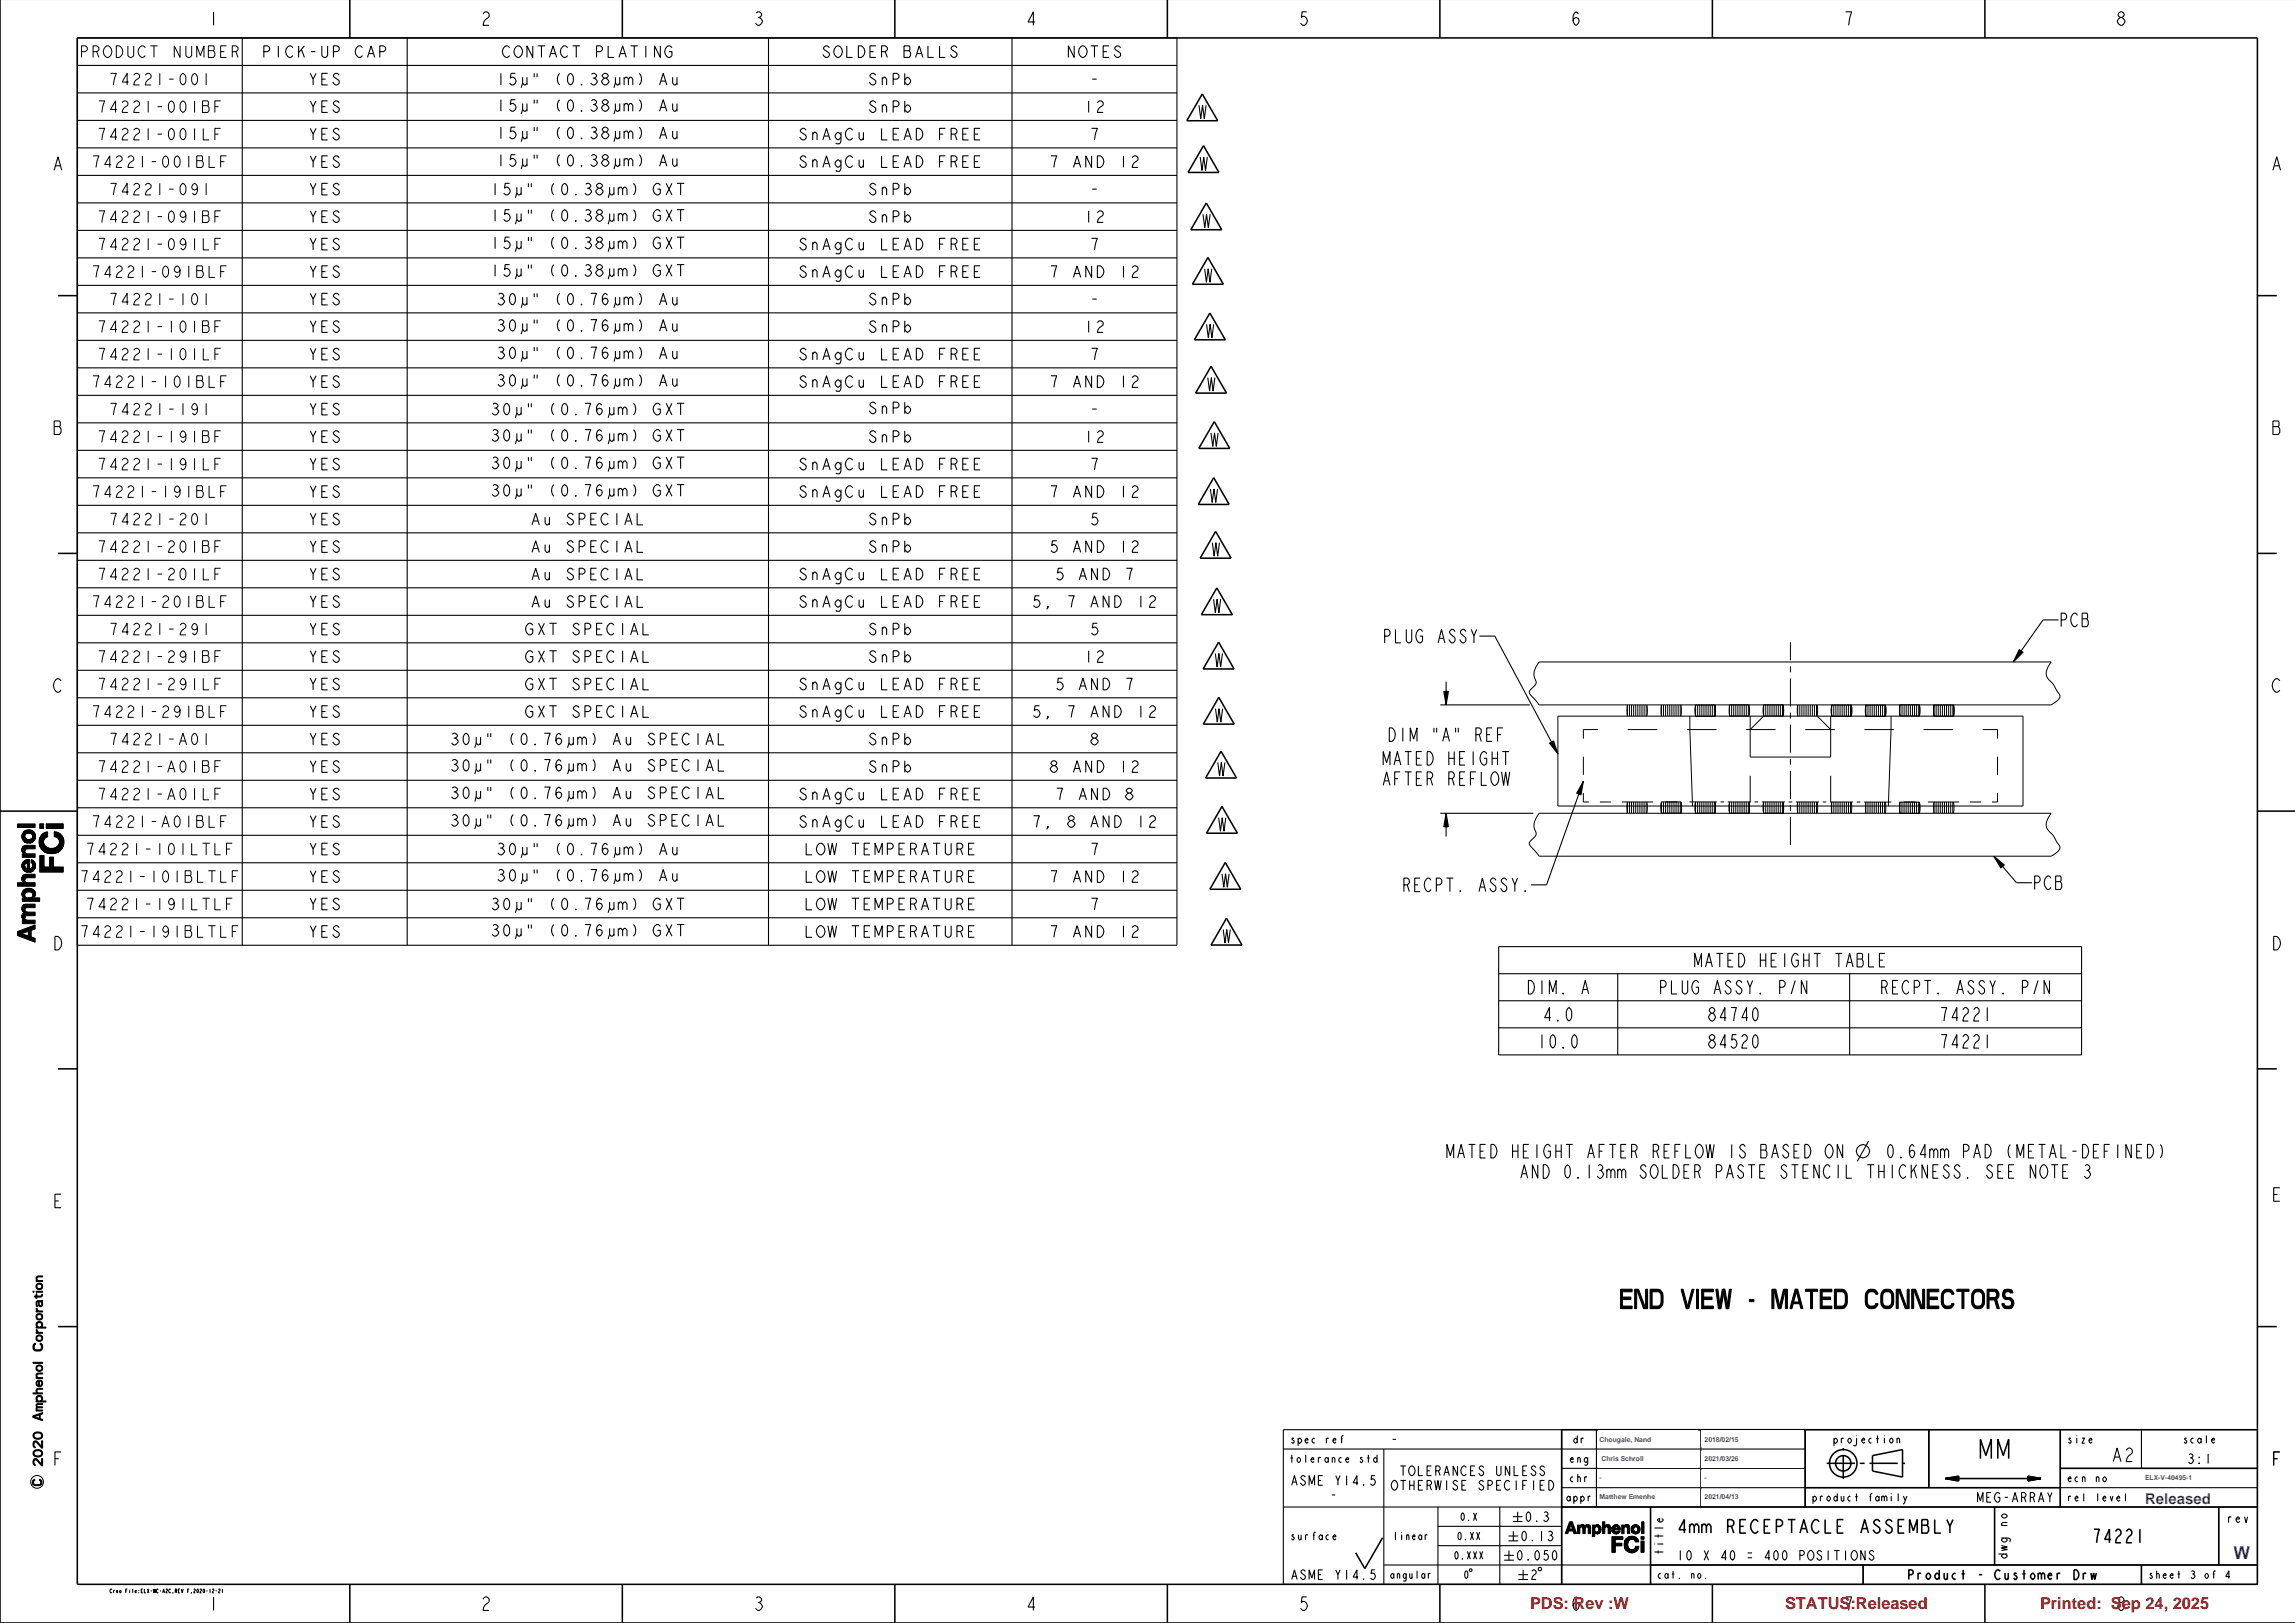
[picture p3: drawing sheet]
<svg xmlns="http://www.w3.org/2000/svg" width="594mm" height="420mm" viewBox="0 0 594 420" stroke-linecap="round" stroke-linejoin="round" font-family="sans-serif">
<defs><g id="words">
<text font-size="4.6" fill="#00f" x="577.8" y="403.2">W</text>
<g font-size="4.2" fill="#f00">
<text x="395.8" y="416.3">PDS: Rev :W</text>
<text x="461.8" y="416.3">STATUS:Released</text>
<text x="527.8" y="416.3">Printed: Sep 24, 2025</text>
</g>
<text font-size="3.9" fill="#00f" x="554.9" y="389.1">Released</text>
<g font-size="1.8" fill="#00f">
<text x="413.8" y="372.9">Chougale, Nand</text>
<text x="414.3" y="377.8">Chris Schroll</text>
<text x="441" y="377.8">2021/03/26</text>
<text x="441" y="372.9">2018/02/15</text>
<text x="413.8" y="382.8">-</text>
<text x="441" y="382.8">-</text>
<text x="554.9" y="382.8">ELX-V-40495-1</text>
<text x="413.8" y="387.7">Matthew Emenhe</text>
<text x="441" y="387.7">2021/04/13</text>
</g>
</g></defs>
<g fill="none" stroke="#000" stroke-width=".28">
<path d="M20 16.9h284.5M20 9.8h284.5v234.7h-284.5zM55.2 3.1v3.5M62.7 9.8v234.7M68.3 13.4h.9l.4-.3 .2-.2-.2-.8-.4-.2h-.9v3M72 11.9v3M75.8 12.4l-.6-.5a1.51 1.51 0 0 0-1.3 1.5 1.51 1.51 0 0 0 1.3 1.5l.6-.5M77.3 11.9v3M78 12.9l.8 2M78.8 11.9l-1.5 1.7M80.3 19l.7 1.5v1.5M80.4 13.4h1.2"/>
<path d="M81.8 19l-.8 1.5M83.3 11.9v2.5l.5 .5h.4l.6-.5v-2.5M84.8 19h-1.5v3h1.5M86.3 13.4h.9l.4-.3 .2-.2-.2-.8-.4-.2h-.9v3M87.8 19.5l-.6-.5a.77 .77 0 0 0-.9 .7l.5 .5a1.01 1.01 0 0 1 .8 1.5l-.4 .3a1.19 1.19 0 0 1-1.1-.8M93.8 12.4l-.6-.5a1.51 1.51 0 0 0-1.3 1.5 1.51 1.51 0 0 0 1.3 1.5l.6-.5M95.1 14.9l.9-3 .9 3M95.4 13.9h1.2M98.3 13.4h.9l.4-.3 .2-.2-.2-.8-.4-.2h-.9v3M105.3 9.8v234.7M125 3.6l.6-.5h.3l.6 .5v.6l-.9 .9-.4 .6-.2 .9h1.5M129.6 19v3"/>
<path d="M131.8 12.4l-.5-.5a1.51 1.51 0 0 0-1.3 1.5 1.51 1.51 0 0 0 1.3 1.5l.5-.5M133.3 19h-1.1l-.2 1.2a.93 .93 0 0 1 1.3 .2 .93 .93 0 0 1-.2 1.3 .93 .93 0 0 1-1.3-.2M133.5 12.1l.4-.2a1.51 1.51 0 0 1 1.3 1.5 1.51 1.51 0 0 1-1.3 1.5 1.68 1.68 0 0 1-.4-2.8zM135.2 20v1.5l.4 .5h.4l.3-.5M136.3 20v2M137.8 11.9v3l-1.5-3v3M138.2 19v1M139 19v1M139.1 11.9h1.9M140.1 11.9v3M142.1 14.9l1-3 .9 3M142.5 13.9h1.1"/>
<path d="M144.8 19a2.24 2.24 0 0 0 0 3M146.8 12.4l-.5-.5a1.51 1.51 0 0 0-1.3 1.5 1.51 1.51 0 0 0 1.3 1.5l.5-.5M147.2 19.2l.4-.2 .4 .2a1.84 1.84 0 0 1-.4 2.8l-.4-.3a2 2 0 0 1 0-2.5zM148.1 11.9h1.9M149.1 11.9v3M153 19.2l.4-.2a.77 .77 0 0 1 .9 .7l-.5 .5a.86 .86 0 0 1 .5 1.4 .86 .86 0 0 1-1.5-.1M154.3 13.4h1l.3-.3 .2-.2-.2-.8-.3-.2h-1v3M157.3 11.9v3h1.5M159.2 20v1.5l.4 .5h.4l.3-.5M160.1 14.9l1-3 .9 3M160.3 20v2M160.5 13.9h1.1"/>
<path d="M161.5 20v2M163.1 11.9h1.9M164.1 11.9v3M165.4 19a2.24 2.24 0 0 1 0 3M167.1 11.9v3M170.8 11.9v3l-1.5-3v3M173.8 12.4l-.5-.5a1.51 1.51 0 0 0-1.3 1.5 1.51 1.51 0 0 0 1.3 1.5l.5-.5v-1h-.7M174 20v1.5l.4 .5h.4l.3-.5M175.1 20v2M195.7 3.3l.4-.2a.85 .85 0 0 1 .9 .8l-.6 .6 .8 .9v.3a.92 .92 0 0 1-.7 .9 .92 .92 0 0 1-1-.6M196.1 4.5h.3M198.8 9.8v234.7"/>
<path d="M214.6 12.4l-.6-.5a.77 .77 0 0 0-.9 .7l.5 .5a1.01 1.01 0 0 1 .8 1.5l-.4 .3a1.19 1.19 0 0 1-1.1-.8M216.2 12.1l.4-.2a1.51 1.51 0 0 1 1.3 1.5 1.51 1.51 0 0 1-1.3 1.5 1.68 1.68 0 0 1-.4-2.8zM219.1 11.9v3h1.5M222.1 11.9a1.51 1.51 0 0 1 1.7 1.5 1.51 1.51 0 0 1-1.7 1.5zM225.1 13.4h.9M226.6 11.9h-1.5v3h1.5M226.6 19.5l-.6-.5a.77 .77 0 0 0-.9 .7l.5 .5a1.01 1.01 0 0 1 .8 1.5l-.4 .3a1.19 1.19 0 0 1-1.1-.8M228.1 13.4h.9l.4-.3 .2-.2-.2-.8-.4-.2h-.9v3M228.3 20v2M229 13.4l.6 1.5M233.9 11.9h1.3l.2 .2v.8l-.2 .2 .4 .5v.8l-.4 .5h-1.3zM233.9 13.1h1.3"/>
<path d="M234.1 19v3M236.9 14.9l.9-3 .9 3M237.2 13.9h1.2M240.1 11.9v3h1.5M243.1 11.9v3h1.5M247.6 12.4l-.6-.5a.77 .77 0 0 0-.9 .7l.5 .5a1.01 1.01 0 0 1 .8 1.5l-.4 .3a1.19 1.19 0 0 1-1.1-.8M261.8 9.8v234.7M267.7 5.7h-1.7l1.3-2.6v3.5M277.9 11.9v3l-1.5-3v3M279.6 12.1l.4-.2a1.51 1.51 0 0 1 1.3 1.5 1.51 1.51 0 0 1-1.3 1.5 1.68 1.68 0 0 1-.4-2.8zM282.2 11.9h1.9M283.1 11.9v3"/>
<path d="M285.4 13.4h.9M286.9 11.9h-1.5v3h1.5M289.9 12.4l-.6-.5a.77 .77 0 0 0-.9 .7l.6 .5a1.01 1.01 0 0 1 .7 1.5l-.4 .3a1.19 1.19 0 0 1-1.1-.8M338 3.1h-1.1l-.2 1.4 .4-.3a1.17 1.17 0 0 1 1.1 1.2 1.17 1.17 0 0 1-1.1 1.2l-.6-.6M408.3 3.6l-.5-.5-.4 .2a2.28 2.28 0 0 0 .4 3.3 1.3 1.3 0 0 0 .5-1.8l-.5-.3-.6 .3-.2 .6M477.5 3.1h1.5l-.8 3.5M548.2 4.8l.4-.3a.99 .99 0 0 1 1.1 1.2 .99 .99 0 0 1-1.5 .6 .86 .86 0 0 1 0-1.5zM548.6 4.5l-.6-.6a.85 .85 0 0 1 .9-.8l.6 .5-.2 .6-.4 .3M20 31.1h284.5M20 24h284.5M20 38.3h284.5M80.3 26.1l.7 1.5v1.5"/>
<path d="M80.3 33.2l.7 1.5v1.5M81.8 26.1l-.8 1.5M81.8 33.2l-.8 1.5M83.3 20.5h.9M83.3 27.6h.9M83.3 34.7h.9M84.8 26.1h-1.5v3h1.5M84.8 33.2h-1.5v3h1.5M87.8 26.6l-.6-.5a.77 .77 0 0 0-.9 .7l.5 .5a1.01 1.01 0 0 1 .8 1.5l-.4 .3a1.19 1.19 0 0 1-1.1-.8M87.8 33.7l-.6-.5a.77 .77 0 0 0-.9 .7l.5 .5a1.01 1.01 0 0 1 .8 1.5l-.4 .3a1.19 1.19 0 0 1-1.1-.8M129.6 25.8v3M129.6 32.9v3"/>
<path d="M133.3 25.8h-1.1l-.2 1.2a.93 .93 0 0 1 1.3 .2 .93 .93 0 0 1-.2 1.3 .93 .93 0 0 1-1.3-.2M133.3 32.9h-1.1l-.2 1.2a.93 .93 0 0 1 1.3 .2 .93 .93 0 0 1-.2 1.3 .93 .93 0 0 1-1.3-.2M135.2 26.8v1.5l.4 .5h.4l.3-.5M135.2 33.9v1.5l.4 .5h.4l.3-.5M135.2 21.5l-.4 1.2M135.2 28.3l-.4 1.2M135.2 35.4l-.4 1.2M136.3 26.8v2M136.3 33.9v2M138.2 25.8v1M138.2 32.9v1M139 25.8v1"/>
<path d="M139 32.9v1M144.8 25.8a2.24 2.24 0 0 0 0 3M144.8 32.9a2.24 2.24 0 0 0 0 3M147.2 26l.4-.2 .4 .2a1.84 1.84 0 0 1-.4 2.8l-.4-.3a2 2 0 0 1 0-2.5zM147.2 33.1l.4-.2 .4 .2a1.84 1.84 0 0 1-.4 2.8l-.4-.3a2 2 0 0 1 0-2.5zM150.4 21.7l.2 .3h-.2zM150.4 28.5l.2 .3h-.2zM150.4 35.6l.2 .3h-.2zM153 26l.4-.2a.77 .77 0 0 1 .9 .7l-.5 .5a.86 .86 0 0 1 .5 1.4 .86 .86 0 0 1-1.5-.1M153 33.1l.4-.2a.77 .77 0 0 1 .9 .7l-.5 .5a.86 .86 0 0 1 .5 1.4 .86 .86 0 0 1-1.5-.1M153.4 20.2h.4M153.4 27h.4"/>
<path d="M153.4 34.1h.4M156.4 20.2l-.6-.5a.77 .77 0 0 1 1-.7l.5 .5-.2 .5-.3 .2M156.4 27l-.6-.5a.77 .77 0 0 1 1-.7l.5 .5v.2l-.5 .5M156.4 34.1l-.6-.5a.77 .77 0 0 1 1-.7l.5 .5v.2l-.5 .5M159.2 26.8v1.5l.4 .5h.4l.3-.5M159.2 33.9v1.5l.4 .5h.4l.3-.5M159.2 21.5l-.4 1.2M159.2 28.3l-.4 1.2M159.2 35.4l-.4 1.2M160.3 26.8v2M160.3 33.9v2M161.5 20.5l.3-.5h.4l.4 .5v1.5"/>
<path d="M161.5 27.3l.3-.5h.4l.4 .5v1.5M161.5 34.4l.3-.5h.4l.4 .5v1.5M161.5 26.8v2M161.5 33.9v2M162.6 20.5l.4-.5h.3l.4 .5v1.5M162.6 27.3l.4-.5h.3l.4 .5v1.5M162.6 34.4l.4-.5h.3l.4 .5v1.5M165.4 25.8a2.24 2.24 0 0 1 0 3M165.4 32.9a2.24 2.24 0 0 1 0 3M170.6 22l1-3 .9 3M170.6 28.8l1-3 .9 3M170.6 35.9l1-3 .9 3"/>
<path d="M171 21h1.1M171 27.8h1.1M171 34.9h1.1M174 26.8v1.5l.4 .5h.4l.3-.5M174 33.9v1.5l.4 .5h.4l.3-.5M175.1 26.8v2M175.1 33.9v2M208.6 33.7l-.6-.5a.77 .77 0 0 0-.9 .7l.5 .5a1.01 1.01 0 0 1 .8 1.5l-.4 .3a1.19 1.19 0 0 1-1.1-.8M210.3 34.7l.3-.5h.4l.4 .5v1.5M210.3 34.2v2M212.9 36.2l.9-3 1 3M213.3 35.2h1.1"/>
<path d="M217.6 34.9l-.8-.7-.7 .7v.5l.7 .8 .8-.8M217.6 34.2v2.2l-.2 .5-.2 .3h-.8l-.1-.3M220.6 33.7l-.6-.5a1.51 1.51 0 0 0-1.3 1.5 1.51 1.51 0 0 0 1.3 1.5l.6-.5M222.3 34.2v1.5l.3 .5h.4l.4-.5M223.4 34.2v2M226.6 26.6l-.6-.5a.77 .77 0 0 0-.9 .7l.5 .5a1.01 1.01 0 0 1 .8 1.5l-.4 .3a1.19 1.19 0 0 1-1.1-.8M228.1 33.2v3h1.5M228.3 20.5l.3-.5h.4l.4 .5v1.5M228.3 27.6l.3-.5h.4l.4 .5v1.5M228.3 27.1v2M231.1 20.5h.9l.4-.3 .2-.2-.2-.8-.4-.2h-.9v3M231.1 27.6h.9l.4-.3 .2-.2-.2-.8-.4-.2h-.9v3"/>
<path d="M231.1 34.7h.9M232.6 33.2h-1.5v3h1.5M233.9 36.2l.9-3 1 3M234.1 20.7l.7-.7 .8 .7v.5l-.8 .8-.7-.8M234.1 27.8l.7-.7 .8 .7v.5l-.8 .8-.7-.8M234.1 26.1v3M234.3 35.2h1.1M237.1 33.2a1.51 1.51 0 0 1 1.7 1.5 1.51 1.51 0 0 1-1.7 1.5zM243.1 34.7h.9M244.6 33.2h-1.5v3M246.1 34.7h.9l.4-.3 .2-.2-.2-.8-.4-.2h-.9v3M247 34.7l.6 1.5"/>
<path d="M249.1 34.7h.9M250.6 33.2h-1.5v3h1.5M252.1 34.7h.9M253.6 33.2h-1.5v3h1.5M281.6 26.1v3M282.4 33.2h1.5l-.8 3M282.6 20.5h1.1M283.9 26.6l.6-.5h.3l.6 .5a1.16 1.16 0 0 1-.9 1.2l-.4 .5-.2 .8h1.5M310.2 27.2l.4 3.5 .5-3.5 .5 3.5 .4-3.5M14 44.1l1-3.5 1 3.5M14.4 42.9h1.2M20 45.4h284.5"/>
<path d="M20 59.6h284.5M20 52.5h284.5M80.3 40.3l.7 1.5v1.5M80.3 47.4l.7 1.5v1.5M80.3 54.5l.7 1.5v1.5M81.8 40.3l-.8 1.5M81.8 47.4l-.8 1.5M81.8 54.5l-.8 1.5M83.3 41.8h.9M83.3 48.9h.9M83.3 56h.9M84.8 40.3h-1.5v3h1.5"/>
<path d="M84.8 47.4h-1.5v3h1.5M84.8 54.5h-1.5v3h1.5M87.8 40.8l-.6-.5a.77 .77 0 0 0-.9 .8l.5 .5a1.01 1.01 0 0 1 .8 1.5l-.4 .2a1.19 1.19 0 0 1-1.1-.7M87.8 47.9l-.6-.5a.77 .77 0 0 0-.9 .8l.5 .5a1.01 1.01 0 0 1 .8 1.5l-.4 .2a1.19 1.19 0 0 1-1.1-.7M87.8 55l-.6-.5a.77 .77 0 0 0-.9 .8l.5 .5a1.01 1.01 0 0 1 .8 1.5l-.4 .2a1.19 1.19 0 0 1-1.1-.7M128.1 47.4v3M128.1 54.2v3M129.6 40v3M131.8 47.4h-1.1l-.2 1.3a.93 .93 0 0 1 1.3 .1 .93 .93 0 0 1-.2 1.3 .93 .93 0 0 1-1.3-.2M131.8 54.2h-1.1l-.2 1.3a.93 .93 0 0 1 1.3 .1 .93 .93 0 0 1-.2 1.4 .93 .93 0 0 1-1.3-.3M133.3 40h-1.1l-.2 1.3a.93 .93 0 0 1 1.3 .1 .93 .93 0 0 1-.2 1.3 .93 .93 0 0 1-1.3-.2M133.7 48.4v1.5l.4 .5h.4l.3-.5"/>
<path d="M133.7 55.2v1.5l.4 .5h.4l.3-.5M133.7 49.9l-.4 1.3M133.7 56.7l-.4 1.3M134.8 48.4v2M134.8 55.2v2M135.2 41v1.5l.4 .5h.4l.3-.5M135.2 42.5l-.4 1.3M136.3 41v2M136.7 47.4v1M136.7 54.2v1M137.5 47.4v1M137.5 54.2v1"/>
<path d="M138.2 40v1M139 40v1M143.3 47.4a2.24 2.24 0 0 0 0 3M143.3 54.2a2.24 2.24 0 0 0 0 3M144.8 40a2.24 2.24 0 0 0 0 3M145.7 47.7l.4-.3 .4 .3a1.84 1.84 0 0 1-.4 2.7l-.4-.2a2 2 0 0 1 0-2.5zM145.7 54.5l.4-.3 .4 .3a1.84 1.84 0 0 1-.4 2.7l-.4-.2a2 2 0 0 1 0-2.5zM147.2 40.3l.4-.3 .4 .3a1.84 1.84 0 0 1-.4 2.7l-.4-.2a2 2 0 0 1 0-2.5zM148.9 50.2l.2 .2h-.2zM148.9 57l.2 .2h-.2zM150.4 42.8l.2 .2h-.2zM151.5 47.7l.4-.3a.77 .77 0 0 1 .9 .8l-.5 .5a.86 .86 0 0 1 .5 1.3 .86 .86 0 0 1-1.5-.1"/>
<path d="M151.5 54.5l.4-.3a.77 .77 0 0 1 .9 .8l-.5 .5a.86 .86 0 0 1 .5 1.3 .86 .86 0 0 1-1.5-.1M151.9 48.7h.4M151.9 55.5h.4M153 40.3l.4-.3a.77 .77 0 0 1 .9 .8l-.5 .5a.86 .86 0 0 1 .5 1.3 .86 .86 0 0 1-1.5-.1M153.4 41.3h.4M154.9 48.7l-.6-.5a.77 .77 0 0 1 1-.8l.5 .5-.2 .5-.3 .3M154.9 55.5l-.6-.5a.77 .77 0 0 1 1-.8l.5 .5v.3l-.5 .5M156.4 41.3l-.6-.5a.77 .77 0 0 1 1-.8l.5 .5v.3l-.5 .5M157.7 48.4v1.5l.4 .5h.4l.3-.5M157.7 55.2v1.5l.4 .5h.4l.3-.5M157.7 49.9l-.4 1.3M157.7 56.7l-.4 1.3"/>
<path d="M158.8 48.4v2M158.8 55.2v2M159.2 41v1.5l.4 .5h.4l.3-.5M159.2 42.5l-.4 1.3M160 48.9l.3-.5h.4l.4 .5v1.5M160 55.7l.3-.5h.4l.4 .5v1.5M160 48.4v2M160 55.2v2M160.3 41v2M161.1 48.9l.4-.5h.3l.4 .5v1.5M161.1 55.7l.4-.5h.3l.4 .5v1.5M161.5 41.5l.3-.5h.4l.4 .5v1.5"/>
<path d="M161.5 41v2M162.6 41.5l.4-.5h.3l.4 .5v1.5M163.9 47.4a2.24 2.24 0 0 1 0 3M163.9 54.2a2.24 2.24 0 0 1 0 3M165.4 40a2.24 2.24 0 0 1 0 3M170.6 43l1-3 .9 3M170.8 47.9l-.5-.5a1.51 1.51 0 0 0-1.3 1.5 1.51 1.51 0 0 0 1.3 1.5l.5-.5v-1h-.7M170.8 54.7l-.5-.5a1.51 1.51 0 0 0-1.3 1.5 1.51 1.51 0 0 0 1.3 1.5l.5-.5v-1h-.7M171 42h1.1M172.3 47.4l1.5 3M172.3 54.2l1.5 3M173.8 47.4l-1.5 3"/>
<path d="M173.8 54.2l-1.5 3M174 41v1.5l.4 .5h.4l.3-.5M175.1 41v2M175.1 47.4h1.9M175.1 54.2h1.9M176.1 47.4v3M176.1 54.2v3M208.6 40.8l-.6-.5a.77 .77 0 0 0-.9 .8l.5 .5a1.01 1.01 0 0 1 .8 1.5l-.4 .2a1.19 1.19 0 0 1-1.1-.7M210.3 41.8l.3-.5h.4l.4 .5v1.5M210.3 41.3v2M212.9 43.3l.9-3 1 3M213.3 42.3h1.1"/>
<path d="M217.6 42.1l-.8-.8-.7 .8v.5l.7 .7 .8-.7M217.6 41.3v2.3l-.2 .5-.2 .2h-.8l-.1-.2M220.6 40.8l-.6-.5a1.51 1.51 0 0 0-1.3 1.5 1.51 1.51 0 0 0 1.3 1.5l.6-.5M222.3 41.3v1.5l.3 .5h.4l.4-.5M223.4 41.3v2M226.6 47.9l-.6-.5a.77 .77 0 0 0-.9 .8l.5 .5a1.01 1.01 0 0 1 .8 1.5l-.4 .2a1.19 1.19 0 0 1-1.1-.7M226.6 55l-.6-.5a.77 .77 0 0 0-.9 .8l.5 .5a1.01 1.01 0 0 1 .8 1.5l-.4 .2a1.19 1.19 0 0 1-1.1-.7M228.1 40.3v3h1.5M228.3 48.9l.3-.5h.4l.4 .5v1.5M228.3 56l.3-.5h.4l.4 .5v1.5M228.3 48.4v2M228.3 55.5v2"/>
<path d="M231.1 41.8h.9M231.1 48.9h.9l.4-.2 .2-.3-.2-.7-.4-.3h-.9v3M231.1 56h.9l.4-.2 .2-.3-.2-.7-.4-.3h-.9v3M232.6 40.3h-1.5v3h1.5M233.9 43.3l.9-3 1 3M234.1 49.2l.7-.8 .8 .8v.5l-.8 .7-.7-.7M234.1 56.3l.7-.8 .8 .8v.5l-.8 .7-.7-.7M234.1 47.4v3M234.1 54.5v3M234.3 42.3h1.1M237.1 40.3a1.51 1.51 0 0 1 1.7 1.5 1.51 1.51 0 0 1-1.7 1.5zM243.1 41.8h.9"/>
<path d="M244.6 40.3h-1.5v3M246.1 41.8h.9l.4-.2 .2-.3-.2-.7-.4-.3h-.9v3M247 41.8l.6 1.5M249.1 41.8h.9M250.6 40.3h-1.5v3h1.5M252.1 41.8h.9M253.6 40.3h-1.5v3h1.5M271.9 40.3h1.5l-.8 3M277.7 43.3l.9-3 1 3M278.1 42.3h1.1M281.6 54.5v3M282.4 40.3v3l-1.5-3v3"/>
<path d="M282.6 48.9h1.1M283.9 55l.6-.5h.3l.6 .5a1.16 1.16 0 0 1-.9 1.3l-.4 .5-.2 .7h1.5M283.9 40.3a1.51 1.51 0 0 1 1.7 1.5 1.51 1.51 0 0 1-1.7 1.5zM290.6 40.3v3M292.9 40.8l.6-.5h.3l.6 .5a1.16 1.16 0 0 1-.9 1.3l-.4 .5-.2 .7h1.5M310.5 40.6l.5 3.5 .4-3.5 .5 3.5 .4-3.5M311.2 55.4l.5 3.5 .4-3.5 .5 3.5 .5-3.5M588 44.1l1-3.5 1 3.5M588.4 42.9h1.2M20 73.8h284.5M20 66.7h284.5M80.3 61.6l.7 1.5v1.5"/>
<path d="M80.3 68.8l.7 1.5v1.5M80.3 75.9l.7 1.5v1.5M81.8 61.6l-.8 1.5M81.8 68.8l-.8 1.5M81.8 75.9l-.8 1.5M83.3 63.1h.9M83.3 70.3h.9M83.3 77.4h.9M84.8 61.6h-1.5v3h1.5M84.8 68.8h-1.5v3h1.5M84.8 75.9h-1.5v3h1.5M87.8 62.1l-.6-.5a.77 .77 0 0 0-.9 .8l.5 .5a1.01 1.01 0 0 1 .8 1.5l-.4 .2a1.19 1.19 0 0 1-1.1-.7"/>
<path d="M87.8 69.3l-.6-.5a.77 .77 0 0 0-.9 .7l.5 .5a1.01 1.01 0 0 1 .8 1.5l-.4 .3a1.19 1.19 0 0 1-1.1-.8M87.8 76.4l-.6-.5a.77 .77 0 0 0-.9 .7l.5 .5a1.01 1.01 0 0 1 .8 1.5l-.4 .3a1.19 1.19 0 0 1-1.1-.8M128.1 61.3v3M128.1 68.5v3M129 76.1l.4-.2a.77 .77 0 0 1 .9 .7l-.5 .5a.86 .86 0 0 1 .5 1.4 .86 .86 0 0 1-1.5-.1M129.4 77.1h.4M131.8 61.3h-1.1l-.2 1.3a.93 .93 0 0 1 1.3 .2 .93 .93 0 0 1-.2 1.3 .93 .93 0 0 1-1.3-.3M131.8 68.5h-1.1l-.2 1.2a.93 .93 0 0 1 1.3 .2 .93 .93 0 0 1-.2 1.3 .93 .93 0 0 1-1.3-.2M132.2 76.1l.4-.2 .4 .2a1.84 1.84 0 0 1-.4 2.8l-.4-.3a2 2 0 0 1 0-2.5zM133.7 62.3v1.5l.4 .5h.4l.3-.5M133.7 69.5v1.5l.4 .5h.4l.3-.5M133.7 63.8l-.4 1.3"/>
<path d="M133.7 71l-.4 1.2M134.8 62.3v2M134.8 69.5v2M135.2 76.9v1.5l.4 .5h.4l.3-.5M135.2 78.4l-.4 1.2M136.3 76.9v2M136.7 61.3v1M136.7 68.5v1M137.5 61.3v1M137.5 68.5v1M138.2 75.9v1M139 75.9v1"/>
<path d="M143.3 61.3a2.24 2.24 0 0 0 0 3M143.3 68.5a2.24 2.24 0 0 0 0 3M144.8 75.9a2.24 2.24 0 0 0 0 3M145.7 61.6l.4-.3 .4 .3a1.84 1.84 0 0 1-.4 2.7l-.4-.2a2 2 0 0 1 0-2.5zM145.7 68.7l.4-.2 .4 .2a1.84 1.84 0 0 1-.4 2.8l-.4-.3a2 2 0 0 1 0-2.5zM147.2 76.1l.4-.2 .4 .2a1.84 1.84 0 0 1-.4 2.8l-.4-.3a2 2 0 0 1 0-2.5zM148.9 64.1l.2 .2h-.2zM148.9 71.2l.2 .3h-.2zM150.4 78.6l.2 .3h-.2zM151.5 61.6l.4-.3a.77 .77 0 0 1 .9 .8l-.5 .5a.86 .86 0 0 1 .5 1.3 .86 .86 0 0 1-1.5-.1M151.5 68.7l.4-.2a.77 .77 0 0 1 .9 .7l-.5 .5a.86 .86 0 0 1 .5 1.4 .86 .86 0 0 1-1.5-.1M151.9 62.6h.4"/>
<path d="M151.9 69.7h.4M152.8 75.9h1.5l-.7 3M154.9 62.6l-.6-.5a.77 .77 0 0 1 1-.8l.5 .5v.3l-.5 .5M154.9 69.7l-.6-.5a.77 .77 0 0 1 1-.7l.5 .5v.2l-.5 .5M157.1 76.4l-.5-.5-.4 .2a1.84 1.84 0 0 0 .4 2.8 1.07 1.07 0 0 0 .5-1.5l-.5-.3-.6 .3-.2 .5M157.7 62.3v1.5l.4 .5h.4l.3-.5M157.7 69.5v1.5l.4 .5h.4l.3-.5M157.7 63.8l-.4 1.3M157.7 71l-.4 1.2M158.8 62.3v2M158.8 69.5v2M159.2 76.9v1.5l.4 .5h.4l.3-.5"/>
<path d="M159.2 78.4l-.4 1.2M160 62.8l.3-.5h.4l.4 .5v1.5M160 70l.3-.5h.4l.4 .5v1.5M160 62.3v2M160 69.5v2M160.3 76.9v2M161.1 62.8l.4-.5h.3l.4 .5v1.5M161.1 70l.4-.5h.3l.4 .5v1.5M161.5 77.4l.3-.5h.4l.4 .5v1.5M161.5 76.9v2M162.6 77.4l.4-.5h.3l.4 .5v1.5M163.9 61.3a2.24 2.24 0 0 1 0 3"/>
<path d="M163.9 68.5a2.24 2.24 0 0 1 0 3M165.4 75.9a2.24 2.24 0 0 1 0 3M170.6 78.9l1-3 .9 3M170.8 61.8l-.5-.5a1.51 1.51 0 0 0-1.3 1.5 1.51 1.51 0 0 0 1.3 1.5l.5-.5v-1h-.7M170.8 69l-.5-.5a1.51 1.51 0 0 0-1.3 1.5 1.51 1.51 0 0 0 1.3 1.5l.5-.5v-1h-.7M171 77.9h1.1M172.3 61.3l1.5 3M172.3 68.5l1.5 3M173.8 61.3l-1.5 3M173.8 68.5l-1.5 3M174 76.9v1.5l.4 .5h.4l.3-.5M175.1 76.9v2"/>
<path d="M175.1 61.3h1.9M175.1 68.5h1.9M176.1 61.3v3M176.1 68.5v3M208.6 62.1l-.6-.5a.77 .77 0 0 0-.9 .8l.5 .5a1.01 1.01 0 0 1 .8 1.5l-.4 .2a1.19 1.19 0 0 1-1.1-.7M208.6 69.3l-.6-.5a.77 .77 0 0 0-.9 .7l.5 .5a1.01 1.01 0 0 1 .8 1.5l-.4 .3a1.19 1.19 0 0 1-1.1-.8M210.3 63.1l.3-.5h.4l.4 .5v1.5M210.3 70.3l.3-.5h.4l.4 .5v1.5M210.3 62.6v2M210.3 69.8v2M212.9 64.6l.9-3 1 3M212.9 71.8l.9-3 1 3"/>
<path d="M213.3 63.6h1.1M213.3 70.8h1.1M217.6 63.4l-.8-.8-.7 .8v.5l.7 .7 .8-.7M217.6 62.6v2.3l-.2 .5-.2 .2h-.8l-.1-.2M217.6 70.5l-.8-.7-.7 .7v.5l.7 .8 .8-.8M217.6 69.8v2.2l-.2 .5-.2 .3h-.8l-.1-.3M220.6 62.1l-.6-.5a1.51 1.51 0 0 0-1.3 1.5 1.51 1.51 0 0 0 1.3 1.5l.6-.5M220.6 69.3l-.6-.5a1.51 1.51 0 0 0-1.3 1.5 1.51 1.51 0 0 0 1.3 1.5l.6-.5M222.3 62.6v1.5l.3 .5h.4l.4-.5M222.3 69.8v1.5l.3 .5h.4l.4-.5M223.4 62.6v2M223.4 69.8v2"/>
<path d="M226.6 76.4l-.6-.5a.77 .77 0 0 0-.9 .7l.5 .5a1.01 1.01 0 0 1 .8 1.5l-.4 .3a1.19 1.19 0 0 1-1.1-.8M228.1 61.6v3h1.5M228.1 68.8v3h1.5M228.3 77.4l.3-.5h.4l.4 .5v1.5M228.3 76.9v2M231.1 77.4h.9l.4-.3 .2-.2-.2-.8-.4-.2h-.9v3M231.1 63.1h.9M231.1 70.3h.9M232.6 61.6h-1.5v3h1.5M232.6 68.8h-1.5v3h1.5M233.9 64.6l.9-3 1 3M233.9 71.8l.9-3 1 3"/>
<path d="M234.1 77.6l.7-.7 .8 .7v.5l-.8 .8-.7-.8M234.1 75.9v3M234.3 63.6h1.1M234.3 70.8h1.1M237.1 61.6a1.51 1.51 0 0 1 1.7 1.5 1.51 1.51 0 0 1-1.7 1.5zM237.1 68.8a1.51 1.51 0 0 1 1.7 1.5 1.51 1.51 0 0 1-1.7 1.5zM243.1 63.1h.9M243.1 70.3h.9M244.6 61.6h-1.5v3M244.6 68.8h-1.5v3M246.1 63.1h.9l.4-.2 .2-.3-.2-.7-.4-.3h-.9v3M246.1 70.3h.9l.4-.3 .2-.2-.2-.8-.4-.2h-.9v3"/>
<path d="M247 63.1l.6 1.5M247 70.3l.6 1.5M249.1 63.1h.9M249.1 70.3h.9M250.6 61.6h-1.5v3h1.5M250.6 68.8h-1.5v3h1.5M252.1 63.1h.9M252.1 70.3h.9M253.6 61.6h-1.5v3h1.5M253.6 68.8h-1.5v3h1.5M271.9 68.8h1.5l-.8 3M277.7 71.8l.9-3 1 3"/>
<path d="M278.1 70.8h1.1M282.4 61.6h1.5l-.8 3M282.4 68.8v3l-1.5-3v3M282.6 77.4h1.1M283.9 68.8a1.51 1.51 0 0 1 1.7 1.5 1.51 1.51 0 0 1-1.7 1.5zM290.6 68.8v3M292.9 69.3l.6-.5h.3l.6 .5a1.16 1.16 0 0 1-.9 1.2l-.4 .5-.2 .8h1.5M311.6 69.5l.5 3.5 .5-3.5 .4 3.5 .5-3.5M20 88h284.5M20 80.9h284.5M20 95.2h284.5M80.3 83l.7 1.5v1.5"/>
<path d="M80.3 90.1l.7 1.5v1.5M80.3 97.2l.7 1.5v1.5M81.8 83l-.8 1.5M81.8 90.1l-.8 1.5M81.8 97.2l-.8 1.5M83.3 84.5h.9M83.3 91.6h.9M83.3 98.7h.9M84.8 83h-1.5v3h1.5M84.8 90.1h-1.5v3h1.5M84.8 97.2h-1.5v3h1.5M87.8 83.5l-.6-.5a.77 .77 0 0 0-.9 .7l.5 .5a1.01 1.01 0 0 1 .8 1.5l-.4 .3a1.19 1.19 0 0 1-1.1-.8"/>
<path d="M87.8 90.6l-.6-.5a.77 .77 0 0 0-.9 .7l.5 .5a1.01 1.01 0 0 1 .8 1.5l-.4 .3a1.19 1.19 0 0 1-1.1-.8M87.8 97.7l-.6-.5a.77 .77 0 0 0-.9 .8l.5 .5a1.01 1.01 0 0 1 .8 1.5l-.4 .2a1.19 1.19 0 0 1-1.1-.7M129 82.9l.4-.2a.77 .77 0 0 1 .9 .7l-.5 .5a.86 .86 0 0 1 .5 1.4 .86 .86 0 0 1-1.5-.1M129 90l.4-.2a.77 .77 0 0 1 .9 .7l-.5 .5a.86 .86 0 0 1 .5 1.4 .86 .86 0 0 1-1.5-.1M129 97.1l.4-.2a.77 .77 0 0 1 .9 .7l-.5 .5a.86 .86 0 0 1 .5 1.4 .86 .86 0 0 1-1.5-.1M129.4 83.9h.4M129.4 91h.4M129.4 98.1h.4M132.2 82.9l.4-.2 .4 .2a1.84 1.84 0 0 1-.4 2.8l-.4-.3a2 2 0 0 1 0-2.5zM132.2 90l.4-.2 .4 .2a1.84 1.84 0 0 1-.4 2.8l-.4-.3a2 2 0 0 1 0-2.5zM132.2 97.1l.4-.2 .4 .2a1.84 1.84 0 0 1-.4 2.8l-.4-.3a2 2 0 0 1 0-2.5zM135.2 83.7v1.5l.4 .5h.4l.3-.5"/>
<path d="M135.2 90.8v1.5l.4 .5h.4l.3-.5M135.2 97.9v1.5l.4 .5h.4l.3-.5M135.2 85.2l-.4 1.2M135.2 92.3l-.4 1.2M135.2 99.4l-.4 1.2M136.3 83.7v2M136.3 90.8v2M136.3 97.9v2M138.2 82.7v1M138.2 89.8v1M138.2 96.9v1M139 82.7v1"/>
<path d="M139 89.8v1M139 96.9v1M144.8 82.7a2.24 2.24 0 0 0 0 3M144.8 89.8a2.24 2.24 0 0 0 0 3M144.8 96.9a2.24 2.24 0 0 0 0 3M147.2 82.9l.4-.2 .4 .2a1.84 1.84 0 0 1-.4 2.8l-.4-.3a2 2 0 0 1 0-2.5zM147.2 90l.4-.2 .4 .2a1.84 1.84 0 0 1-.4 2.8l-.4-.3a2 2 0 0 1 0-2.5zM147.2 97.1l.4-.2 .4 .2a1.84 1.84 0 0 1-.4 2.8l-.4-.3a2 2 0 0 1 0-2.5zM150.4 85.4l.2 .3h-.2zM150.4 92.5l.2 .3h-.2zM150.4 99.6l.2 .3h-.2zM152.8 82.7h1.5l-.7 3"/>
<path d="M152.8 89.8h1.5l-.7 3M152.8 96.9h1.5l-.7 3M157.1 83.2l-.5-.5-.4 .2a1.84 1.84 0 0 0 .4 2.8 1.07 1.07 0 0 0 .5-1.5l-.5-.3-.6 .3-.2 .5M157.1 90.3l-.5-.5-.4 .2a1.84 1.84 0 0 0 .4 2.8 1.07 1.07 0 0 0 .5-1.5l-.5-.3-.6 .3-.2 .5M157.1 97.4l-.5-.5-.4 .2a1.84 1.84 0 0 0 .4 2.8 1.07 1.07 0 0 0 .5-1.5l-.5-.3-.6 .3-.2 .5M159.2 83.7v1.5l.4 .5h.4l.3-.5M159.2 90.8v1.5l.4 .5h.4l.3-.5M159.2 97.9v1.5l.4 .5h.4l.3-.5M159.2 85.2l-.4 1.2M159.2 92.3l-.4 1.2M159.2 99.4l-.4 1.2M160.3 83.7v2"/>
<path d="M160.3 90.8v2M160.3 97.9v2M161.5 84.2l.3-.5h.4l.4 .5v1.5M161.5 91.3l.3-.5h.4l.4 .5v1.5M161.5 98.4l.3-.5h.4l.4 .5v1.5M161.5 83.7v2M161.5 90.8v2M161.5 97.9v2M162.6 84.2l.4-.5h.3l.4 .5v1.5M162.6 91.3l.4-.5h.3l.4 .5v1.5M162.6 98.4l.4-.5h.3l.4 .5v1.5M165.4 82.7a2.24 2.24 0 0 1 0 3"/>
<path d="M165.4 89.8a2.24 2.24 0 0 1 0 3M165.4 96.9a2.24 2.24 0 0 1 0 3M170.6 85.7l1-3 .9 3M170.6 92.8l1-3 .9 3M170.6 99.9l1-3 .9 3M171 84.7h1.1M171 91.8h1.1M171 98.9h1.1M174 83.7v1.5l.4 .5h.4l.3-.5M174 90.8v1.5l.4 .5h.4l.3-.5M174 97.9v1.5l.4 .5h.4l.3-.5M175.1 83.7v2"/>
<path d="M175.1 90.8v2M175.1 97.9v2M208.6 90.6l-.6-.5a.77 .77 0 0 0-.9 .7l.5 .5a1.01 1.01 0 0 1 .8 1.5l-.4 .3a1.19 1.19 0 0 1-1.1-.8M208.6 97.7l-.6-.5a.77 .77 0 0 0-.9 .8l.5 .5a1.01 1.01 0 0 1 .8 1.5l-.4 .2a1.19 1.19 0 0 1-1.1-.7M210.3 91.6l.3-.5h.4l.4 .5v1.5M210.3 98.7l.3-.5h.4l.4 .5v1.5M210.3 91.1v2M210.3 98.2v2M212.9 93.1l.9-3 1 3M213.3 92.1h1.1M213.3 99.2h1.1M217.6 91.8l-.8-.7-.7 .7v.5l.7 .8 .8-.8"/>
<path d="M217.6 91.1v2.2l-.2 .5-.2 .3h-.8l-.1-.3M217.6 99l-.8-.8-.7 .8v.5l.7 .7 .8-.7M217.6 98.2v2.3l-.2 .5-.2 .2h-.8l-.1-.2M220.6 90.6l-.6-.5a1.51 1.51 0 0 0-1.3 1.5 1.51 1.51 0 0 0 1.3 1.5l.6-.5M220.6 97.7l-.6-.5a1.51 1.51 0 0 0-1.3 1.5 1.51 1.51 0 0 0 1.3 1.5l.6-.5M222.3 91.1v1.5l.3 .5h.4l.4-.5M222.3 98.2v1.5l.3 .5h.4l.4-.5M223.4 91.1v2M223.4 98.2v2M226.6 83.5l-.6-.5a.77 .77 0 0 0-.9 .7l.5 .5a1.01 1.01 0 0 1 .8 1.5l-.4 .3a1.19 1.19 0 0 1-1.1-.8M228.1 90.1v3h1.5M228.1 97.2v3h1.5"/>
<path d="M228.3 84.5l.3-.5h.4l.4 .5v1.5M228.3 84v2M231.1 84.5h.9l.4-.3 .2-.2-.2-.8-.4-.2h-.9v3M231.1 91.6h.9M231.1 98.7h.9M232.6 90.1h-1.5v3h1.5M232.6 97.2h-1.5v3h1.5M233.9 93.1l.9-3 1 3M234.1 84.7l.7-.7 .8 .7v.5l-.8 .8-.7-.8M234.1 83v3M234.3 92.1h1.1M234.3 99.2h1.1"/>
<path d="M237.1 90.1a1.51 1.51 0 0 1 1.7 1.5 1.51 1.51 0 0 1-1.7 1.5zM237.1 97.2a1.51 1.51 0 0 1 1.7 1.5 1.51 1.51 0 0 1-1.7 1.5zM243.1 91.6h.9M243.1 98.7h.9M244.6 90.1h-1.5v3M244.6 97.2h-1.5v3M246.1 91.6h.9l.4-.3 .2-.2-.2-.8-.4-.2h-.9v3M246.1 98.7h.9l.4-.2 .2-.3-.2-.7-.4-.3h-.9v3M247 91.6l.6 1.5M247 98.7l.6 1.5M249.1 91.6h.9M249.1 98.7h.9"/>
<path d="M250.6 90.1h-1.5v3h1.5M250.6 97.2h-1.5v3h1.5M252.1 91.6h.9M252.1 98.7h.9M253.6 90.1h-1.5v3h1.5M253.6 97.2h-1.5v3h1.5M271.9 97.2h1.5l-.8 3M278.1 99.2h1.1M281.6 83v3M282.4 90.1h1.5l-.8 3M282.4 97.2v3l-1.5-3v3M283.9 83.5l.6-.5h.3l.6 .5a1.16 1.16 0 0 1-.9 1.2l-.4 .5-.2 .8h1.5"/>
<path d="M283.9 97.2a1.51 1.51 0 0 1 1.7 1.5 1.51 1.51 0 0 1-1.7 1.5zM290.6 97.2v3M292.9 97.7l.6-.5h.3l.6 .5a1.16 1.16 0 0 1-.9 1.3l-.4 .5-.2 .7h1.5M312.1 83.9l.5 3.5 .5-3.5 .4 3.5 .5-3.5M312.5 97.7l.4 3.5 .5-3.5 .4 3.5 .5-3.5M14 108.9h1.4l.2 .3v.9l-.2 .2 .4 .6v.9l-.4 .6h-1.4zM14 110.3h1.4M20 102.3h284.5M20 116.5h284.5M20 109.4h284.5M80.3 104.3l.7 1.5v1.5M80.3 111.4l.7 1.5v1.5"/>
<path d="M80.3 118.5l.7 1.5v1.5M81.8 104.3l-.8 1.5M81.8 111.4l-.8 1.5M81.8 118.5l-.8 1.5M83.3 105.8h.9M83.3 112.9h.9M84.8 104.3h-1.5v3h1.5M84.8 111.4h-1.5v3h1.5M84.8 118.5h-1.5v3h1.5M87.8 104.8l-.6-.5a.77 .77 0 0 0-.9 .8l.5 .5a1.01 1.01 0 0 1 .8 1.5l-.4 .2a1.19 1.19 0 0 1-1.1-.7M87.8 111.9l-.6-.5a.77 .77 0 0 0-.9 .8l.5 .5a1.01 1.01 0 0 1 .8 1.5l-.4 .2a1.19 1.19 0 0 1-1.1-.7M87.8 119l-.6-.5a.77 .77 0 0 0-.9 .8l.5 .5a1.01 1.01 0 0 1 .8 1.5l-.4 .2a1.19 1.19 0 0 1-1.1-.7"/>
<path d="M127.5 104.6l.4-.3a.77 .77 0 0 1 .9 .8l-.5 .5a.86 .86 0 0 1 .5 1.3 .86 .86 0 0 1-1.5-.1M127.5 111.4l.4-.3a.77 .77 0 0 1 .9 .8l-.5 .5a.86 .86 0 0 1 .5 1.3 .86 .86 0 0 1-1.5-.1M127.5 118.5l.4-.3a.77 .77 0 0 1 .9 .8l-.5 .5a.86 .86 0 0 1 .5 1.3 .86 .86 0 0 1-1.5-.1M127.9 105.6h.4M127.9 112.4h.4M127.9 119.5h.4M130.7 104.6l.4-.3 .4 .3a1.84 1.84 0 0 1-.4 2.7l-.4-.2a2 2 0 0 1 0-2.5zM130.7 111.4l.4-.3 .4 .3a1.84 1.84 0 0 1-.4 2.7l-.4-.2a2 2 0 0 1 0-2.5zM130.7 118.5l.4-.3 .4 .3a1.84 1.84 0 0 1-.4 2.7l-.4-.2a2 2 0 0 1 0-2.5zM133.7 105.3v1.5l.4 .5h.4l.3-.5M133.7 112.1v1.5l.4 .5h.4l.3-.5M133.7 119.2v1.5l.4 .5h.4l.3-.5"/>
<path d="M133.7 106.8l-.4 1.3M133.7 113.6l-.4 1.3M134.8 105.3v2M134.8 112.1v2M134.8 119.2v2M136.7 104.3v1M136.7 111.1v1M136.7 118.2v1M137.5 104.3v1M137.5 111.1v1M137.5 118.2v1M143.3 104.3a2.24 2.24 0 0 0 0 3"/>
<path d="M143.3 111.1a2.24 2.24 0 0 0 0 3M143.3 118.2a2.24 2.24 0 0 0 0 3M145.7 104.6l.4-.3 .4 .3a1.84 1.84 0 0 1-.4 2.7l-.4-.2a2 2 0 0 1 0-2.5zM145.7 111.4l.4-.3 .4 .3a1.84 1.84 0 0 1-.4 2.7l-.4-.2a2 2 0 0 1 0-2.5zM145.7 118.5l.4-.3 .4 .3a1.84 1.84 0 0 1-.4 2.7l-.4-.2a2 2 0 0 1 0-2.5zM148.9 107.1l.2 .2h-.2zM148.9 113.9l.2 .2h-.2zM151.3 104.3h1.5l-.7 3M151.3 111.1h1.5l-.7 3M151.3 118.2h1.5l-.7 3M155.6 104.8l-.5-.5-.4 .3a1.84 1.84 0 0 0 .4 2.7 1.07 1.07 0 0 0 .5-1.5l-.5-.2-.6 .2-.2 .5M155.6 111.6l-.5-.5-.4 .3a1.84 1.84 0 0 0 .4 2.7 1.07 1.07 0 0 0 .5-1.5l-.5-.2-.6 .2-.2 .5"/>
<path d="M155.6 118.7l-.5-.5-.4 .3a1.84 1.84 0 0 0 .4 2.7 1.07 1.07 0 0 0 .5-1.5l-.5-.2-.6 .2-.2 .5M157.7 105.3v1.5l.4 .5h.4l.3-.5M157.7 112.1v1.5l.4 .5h.4l.3-.5M157.7 119.2v1.5l.4 .5h.4l.3-.5M157.7 106.8l-.4 1.3M157.7 113.6l-.4 1.3M158.8 105.3v2M158.8 112.1v2M158.8 119.2v2M160 105.8l.3-.5h.4l.4 .5v1.5M160 112.6l.3-.5h.4l.4 .5v1.5M160 119.7l.3-.5h.4l.4 .5v1.5"/>
<path d="M160 105.3v2M160 112.1v2M160 119.2v2M161.1 105.8l.4-.5h.3l.4 .5v1.5M161.1 112.6l.4-.5h.3l.4 .5v1.5M161.1 119.7l.4-.5h.3l.4 .5v1.5M163.9 104.3a2.24 2.24 0 0 1 0 3M163.9 111.1a2.24 2.24 0 0 1 0 3M163.9 118.2a2.24 2.24 0 0 1 0 3M170.8 104.8l-.5-.5a1.51 1.51 0 0 0-1.3 1.5 1.51 1.51 0 0 0 1.3 1.5l.5-.5v-1h-.7M170.8 111.6l-.5-.5a1.51 1.51 0 0 0-1.3 1.5 1.51 1.51 0 0 0 1.3 1.5l.5-.5v-1h-.7M170.8 118.7l-.5-.5a1.51 1.51 0 0 0-1.3 1.5 1.51 1.51 0 0 0 1.3 1.5l.5-.5v-1h-.7"/>
<path d="M172.3 104.3l1.5 3M172.3 111.1l1.5 3M172.3 118.2l1.5 3M173.8 104.3l-1.5 3M173.8 111.1l-1.5 3M173.8 118.2l-1.5 3M175.1 104.3h1.9M175.1 111.1h1.9M175.1 118.2h1.9M176.1 104.3v3M176.1 111.1v3M176.1 118.2v3"/>
<path d="M208.6 119l-.6-.5a.77 .77 0 0 0-.9 .8l.5 .5a1.01 1.01 0 0 1 .8 1.5l-.4 .2a1.19 1.19 0 0 1-1.1-.7M210.2 119.5v2M212.9 100.2l.9-3 1 3M217.6 119.5v2.3l-.2 .5-.2 .2h-.8l-.2-.2M220.6 119l-.6-.5a1.51 1.51 0 0 0-1.3 1.5 1.51 1.51 0 0 0 1.3 1.5l.6-.5M222.2 119.5v1.5l.4 .5h.4l.4-.5M223.4 119.5v2M226.6 104.5l-.6-.5a.77 .77 0 0 0-.9 .8l.5 .5a1.01 1.01 0 0 1 .8 1.5l-.4 .2a1.19 1.19 0 0 1-1.1-.7M226.6 111.9l-.6-.5a.77 .77 0 0 0-.9 .8l.5 .5a1.01 1.01 0 0 1 .8 1.5l-.4 .2a1.19 1.19 0 0 1-1.1-.7M228.1 118.5v3h1.5M228.2 105.5l.4-.5h.4l.4 .5v1.5M228.2 112.9l.4-.5h.4l.4 .5v1.5"/>
<path d="M228.2 105v2M228.2 112.4v2M231.1 105.5h.9l.4-.2 .2-.3-.2-.7-.4-.3h-.9v3M231.1 112.9h.9l.4-.2 .2-.3-.2-.7-.4-.3h-.9v3M232.6 118.5h-1.5v3h1.5M233.9 100.2l.9-3 1 3M234.1 105.8l.7-.8 .8 .8v.5l-.8 .7-.7-.7M234.1 113.2l.7-.8 .8 .8v.5l-.8 .7-.7-.7M234.1 104v3M234.1 111.4v3M237.1 118.5a1.51 1.51 0 0 1 1.7 1.5 1.51 1.51 0 0 1-1.7 1.5zM244.6 118.5h-1.5v3"/>
<path d="M250.6 118.5h-1.5v3h1.5M253.6 118.5h-1.5v3h1.5M277.7 100.2l.9-3 1 3M281.6 111.4v3M282.4 118.5h1.5l-.8 3M282.6 105.8h1.1M283.9 111.9l.6-.5h.3l.6 .5a1.16 1.16 0 0 1-.9 1.3l-.4 .5-.2 .7h1.5M313.3 112l.4 3.5 .5-3.5 .5 3.5 .4-3.5M588 108.9h1.4l.2 .3v.9l-.2 .2 .4 .6v.9l-.4 .6h-1.4zM588 110.3h1.4M20 130.7h284.5M20 123.6h284.5"/>
<path d="M20 137.8h284.5M80.3 125.7l.7 1.5v1.5M80.3 132.8l.7 1.5v1.5M80.3 139.9l.7 1.5v1.5M81.8 125.7l-.8 1.5M81.8 132.8l-.8 1.5M81.8 139.9l-.8 1.5M83.3 120h.9M83.3 127.2h.9M83.3 134.3h.9M84.8 125.7h-1.5v3h1.5M84.8 132.8h-1.5v3h1.5"/>
<path d="M84.8 139.9h-1.5v3h1.5M87.8 126.2l-.6-.5a.77 .77 0 0 0-.9 .7l.5 .5a1.01 1.01 0 0 1 .8 1.5l-.4 .3a1.19 1.19 0 0 1-1.1-.8M87.8 133.3l-.6-.5a.77 .77 0 0 0-.9 .7l.5 .5a1.01 1.01 0 0 1 .8 1.5l-.4 .3a1.19 1.19 0 0 1-1.1-.8M127.5 125.6l.4-.3a.77 .77 0 0 1 .9 .8l-.5 .5a.86 .86 0 0 1 .5 1.3 .86 .86 0 0 1-1.5-.1M127.9 126.6h.4M130.7 125.6l.4-.3 .4 .3a1.84 1.84 0 0 1-.4 2.7l-.4-.2a2 2 0 0 1 0-2.5zM133.7 126.3v1.5l.4 .5h.4l.3-.5M133.7 120.7l-.4 1.3M133.7 127.8l-.4 1.3M134.8 126.3v2M136.7 125.3v1M137.5 125.3v1"/>
<path d="M137.6 135.8l1-3 .9 3M138 134.8h1.1M141 133.8v1.5l.4 .5h.4l.3-.5M142.1 133.8v2M143.3 125.3a2.24 2.24 0 0 0 0 3M145.7 125.6l.4-.3 .4 .3a1.84 1.84 0 0 1-.4 2.7l-.4-.2a2 2 0 0 1 0-2.5zM148.3 133.3l-.5-.5a.77 .77 0 0 0-1 .7l.6 .5a1.01 1.01 0 0 1 .7 1.5l-.3 .3a1.19 1.19 0 0 1-1.2-.8M148.9 121l.2 .2h-.2zM148.9 128.1l.2 .2h-.2zM149.8 134.3h1l.3-.3 .2-.2-.2-.8-.3-.2h-1v3M151.3 125.3h1.5l-.7 3M152.8 134.3h1"/>
<path d="M154.3 132.8h-1.5v3h1.5M154.3 139.9h-1.5v3h1.5M155.6 125.8l-.5-.5-.4 .3a1.84 1.84 0 0 0 .4 2.7 1.07 1.07 0 0 0 .5-1.5l-.5-.2-.6 .2-.2 .5M157.3 133.3l-.5-.5a1.51 1.51 0 0 0-1.3 1.5 1.51 1.51 0 0 0 1.3 1.5l.5-.5M157.7 126.3v1.5l.4 .5h.4l.3-.5M157.7 120.7l-.4 1.3M157.7 127.8l-.4 1.3M158.8 126.3v2M159.6 132.8v3M159.6 139.9v3M160 126.8l.3-.5h.4l.4 .5v1.5M160 126.3v2"/>
<path d="M161.1 126.8l.4-.5h.3l.4 .5v1.5M161.6 135.8l1-3 .9 3M162 134.8h1.1M163.9 125.3a2.24 2.24 0 0 1 0 3M164.8 132.8v3h1.5M164.8 139.9v3h1.5M170.8 125.8l-.5-.5a1.51 1.51 0 0 0-1.3 1.5 1.51 1.51 0 0 0 1.3 1.5l.5-.5v-1h-.7M172.3 125.3l1.5 3M173.8 125.3l-1.5 3M175.1 125.3h1.9M176.1 125.3v3M208.6 126.2l-.6-.5a.77 .77 0 0 0-.9 .7l.5 .5a1.01 1.01 0 0 1 .8 1.5l-.4 .3a1.19 1.19 0 0 1-1.1-.8"/>
<path d="M210.2 120l.4-.5h.4l.4 .5v1.5M210.2 127.2l.4-.5h.4l.4 .5v1.5M210.2 126.7v2M212.9 121.5l.9-3 .9 3M212.9 128.7l.9-3 .9 3M213.2 120.5h1.2M213.2 127.7h1.2M217.6 120.3l-.8-.8-.7 .8v.5l.7 .7 .8-.7M217.6 127.4l-.8-.7-.7 .7v.5l.7 .8 .8-.8M217.6 126.7v2.2l-.2 .5-.2 .3h-.8l-.2-.3M220.6 126.2l-.6-.5a1.51 1.51 0 0 0-1.3 1.5 1.51 1.51 0 0 0 1.3 1.5l.6-.5M222.2 126.7v1.5l.4 .5h.4l.4-.5"/>
<path d="M223.4 126.7v2M226.6 133.3l-.6-.5a.77 .77 0 0 0-.9 .7l.5 .5a1.01 1.01 0 0 1 .8 1.5l-.4 .3a1.19 1.19 0 0 1-1.1-.8M228.1 125.7v3h1.5M228.2 134.3l.4-.5h.4l.4 .5v1.5M228.2 133.8v2M231.1 120h.9M231.1 127.2h.9M231.1 134.3h.9l.4-.3 .2-.2-.2-.8-.4-.2h-.9v3M232.6 125.7h-1.5v3h1.5M233.9 121.5l.9-3 1 3M233.9 128.7l.9-3 1 3M234.1 134.5l.7-.7 .8 .7v.5l-.8 .8-.7-.8"/>
<path d="M234.1 132.8v3M234.1 139.9v3M234.3 120.5h1.1M234.3 127.7h1.1M237.1 125.7a1.51 1.51 0 0 1 1.7 1.5 1.51 1.51 0 0 1-1.7 1.5zM243.1 120h.9M243.1 127.2h.9M244.6 125.7h-1.5v3M246.1 120h.9l.4-.2 .2-.3-.2-.7-.4-.3h-.9v3M246.1 127.2h.9l.4-.3 .2-.2-.2-.8-.4-.2h-.9v3M247 120l.6 1.5M247 127.2l.6 1.5"/>
<path d="M249.1 120h.9M249.1 127.2h.9M250.6 125.7h-1.5v3h1.5M252.1 120h.9M252.1 127.2h.9M253.6 125.7h-1.5v3h1.5M271.9 125.7h1.5l-.8 3M273.4 139.9h-1.1l-.2 1.2a.94 .94 0 0 1 1.2 .1 .94 .94 0 0 1 0 1.3 .94 .94 0 0 1-1.2 .1l-.2-.2M277.7 128.7l.9-3 1 3M278.1 127.7h1.1M282.4 139.9v3l-1.5-3v3M282.4 125.7v3l-1.5-3v3"/>
<path d="M283.9 132.8h-1.1l-.2 1.2a.94 .94 0 0 1 1.2 .1 .94 .94 0 0 1 0 1.3 .94 .94 0 0 1-1.2 .1l-.2-.2M283.9 139.9a1.51 1.51 0 0 1 1.7 1.5 1.51 1.51 0 0 1-1.7 1.5zM283.9 125.7a1.51 1.51 0 0 1 1.7 1.5 1.51 1.51 0 0 1-1.7 1.5zM290.6 139.9v3M290.6 125.7v3M292.9 126.2l.6-.5h.3l.6 .5a1.16 1.16 0 0 1-.9 1.2l-.4 .5-.2 .8h1.5M313.1 126.5l.5 3.5 .5-3.5 .4 3.5 .5-3.5M20 144.9h284.5M20 159.2h284.5M20 152h284.5M80.3 147l.7 1.5v1.5M80.3 154.1l.7 1.5v1.5"/>
<path d="M81.8 147l-.8 1.5M81.8 154.1l-.8 1.5M83.3 141.4h.9M83.3 148.5h.9M83.3 155.6h.9M84.8 147h-1.5v3h1.5M84.8 154.1h-1.5v3h1.5M87.8 140.4l-.6-.5a.77 .77 0 0 0-.9 .7l.5 .5a1.01 1.01 0 0 1 .8 1.5l-.4 .3a1.19 1.19 0 0 1-1.1-.8M87.8 147.5l-.6-.5a.77 .77 0 0 0-.9 .7l.5 .5a1.01 1.01 0 0 1 .8 1.5l-.4 .3a1.19 1.19 0 0 1-1.1-.8M87.8 154.6l-.6-.5a.77 .77 0 0 0-.9 .8l.5 .5a1.01 1.01 0 0 1 .8 1.5l-.4 .2a1.19 1.19 0 0 1-1.1-.7M137.6 142.9l1-3 .9 3M137.6 150l1-3 .9 3"/>
<path d="M137.6 157.1l1-3 .9 3M138 141.9h1.1M138 149h1.1M138 156.1h1.1M141 140.9v1.5l.4 .5h.4l.3-.5M141 148v1.5l.4 .5h.4l.3-.5M141 155.1v1.5l.4 .5h.4l.3-.5M142.1 140.9v2M142.1 148v2M142.1 155.1v2M148.3 140.4l-.5-.5a.77 .77 0 0 0-1 .7l.6 .5a1.01 1.01 0 0 1 .7 1.5l-.3 .3a1.19 1.19 0 0 1-1.2-.8M148.3 147.5l-.5-.5a.77 .77 0 0 0-1 .7l.6 .5a1.01 1.01 0 0 1 .7 1.5l-.3 .3a1.19 1.19 0 0 1-1.2-.8"/>
<path d="M148.3 154.6l-.5-.5a.77 .77 0 0 0-1 .8l.6 .5a1.01 1.01 0 0 1 .7 1.5l-.3 .2a1.19 1.19 0 0 1-1.2-.7M149.8 141.4h1l.3-.3 .2-.2-.2-.8-.3-.2h-1v3M149.8 148.5h1l.3-.3 .2-.2-.2-.8-.3-.2h-1v3M149.8 155.6h1l.3-.2 .2-.3-.2-.7-.3-.3h-1v3M152.8 141.4h1M152.8 148.5h1M152.8 155.6h1M154.3 147h-1.5v3h1.5M154.3 154.1h-1.5v3h1.5M157.3 140.4l-.5-.5a1.51 1.51 0 0 0-1.3 1.5 1.51 1.51 0 0 0 1.3 1.5l.5-.5M157.3 147.5l-.5-.5a1.51 1.51 0 0 0-1.3 1.5 1.51 1.51 0 0 0 1.3 1.5l.5-.5M157.3 154.6l-.5-.5a1.51 1.51 0 0 0-1.3 1.5 1.51 1.51 0 0 0 1.3 1.5l.5-.5"/>
<path d="M159.6 147v3M159.6 154.1v3M161.6 142.9l1-3 .9 3M161.6 150l1-3 .9 3M161.6 157.1l1-3 .9 3M162 141.9h1.1M162 149h1.1M162 156.1h1.1M164.8 147v3h1.5M164.8 154.1v3h1.5M208.6 147.5l-.6-.5a.77 .77 0 0 0-.9 .7l.5 .5a1.01 1.01 0 0 1 .8 1.5l-.4 .3a1.19 1.19 0 0 1-1.1-.8M208.6 154.6l-.6-.5a.77 .77 0 0 0-.9 .8l.5 .5a1.01 1.01 0 0 1 .8 1.5l-.4 .2a1.19 1.19 0 0 1-1.1-.7"/>
<path d="M210.2 148.5l.4-.5h.4l.4 .5v1.5M210.2 155.6l.4-.5h.4l.4 .5v1.5M210.2 148v2M210.2 155.1v2M212.9 150l.9-3 .9 3M212.9 157.1l.9-3 .9 3M213.2 149h1.2M213.2 156.1h1.2M217.6 148.7l-.8-.7-.7 .7v.5l.7 .8 .8-.8M217.6 148v2.2l-.2 .5-.2 .3h-.8l-.2-.3M217.6 155.9l-.8-.8-.7 .8v.5l.7 .7 .8-.7M217.6 155.1v2.3l-.2 .4-.2 .3h-.8l-.2-.3"/>
<path d="M220.6 147.5l-.6-.5a1.51 1.51 0 0 0-1.3 1.5 1.51 1.51 0 0 0 1.3 1.5l.6-.5M220.6 154.6l-.6-.5a1.51 1.51 0 0 0-1.3 1.5 1.51 1.51 0 0 0 1.3 1.5l.6-.5M222.2 148v1.5l.4 .5h.4l.4-.5M222.2 155.1v1.5l.4 .5h.4l.4-.5M223.4 148v2M223.4 155.1v2M226.6 140.4l-.6-.5a.77 .77 0 0 0-.9 .7l.5 .5a1.01 1.01 0 0 1 .8 1.5l-.4 .3a1.19 1.19 0 0 1-1.1-.8M228.1 147v3h1.5M228.1 154.1v3h1.5M228.2 141.4l.4-.5h.4l.4 .5v1.5M228.2 140.9v2M231.1 141.4h.9l.4-.3 .2-.2-.2-.8-.4-.2h-.9v3"/>
<path d="M231.1 148.5h.9M231.1 155.6h.9M232.6 147h-1.5v3h1.5M232.6 154.1h-1.5v3h1.5M233.9 150l.9-3 1 3M233.9 157.1l.9-3 1 3M234.1 141.6l.7-.7 .8 .7v.5l-.8 .8-.7-.8M234.3 149h1.1M234.3 156.1h1.1M237.1 147a1.51 1.51 0 0 1 1.7 1.5 1.51 1.51 0 0 1-1.7 1.5zM237.1 154.1a1.51 1.51 0 0 1 1.7 1.5 1.51 1.51 0 0 1-1.7 1.5zM243.1 148.5h.9"/>
<path d="M243.1 155.6h.9M244.6 147h-1.5v3M244.6 154.1h-1.5v3M246.1 148.5h.9l.4-.3 .2-.2-.2-.8-.4-.2h-.9v3M246.1 155.6h.9l.4-.3 .2-.2-.2-.7-.4-.3h-.9v3M247 148.5l.6 1.5M247 155.6l.6 1.5M249.1 148.5h.9M249.1 155.6h.9M250.6 147h-1.5v3h1.5M250.6 154.1h-1.5v3h1.5M252.1 148.5h.9"/>
<path d="M252.1 155.6h.9M253.6 147h-1.5v3h1.5M253.6 154.1h-1.5v3h1.5M268.9 154.1h-1.1l-.2 1.2a.93 .93 0 0 1 1.3 .2 .93 .93 0 0 1-.2 1.3 .93 .93 0 0 1-1.3-.2M271.1 157.1l-.1-.2h.1v.2l-.3 .5M274.9 147h-1.1l-.2 1.2a.93 .93 0 0 1 1.3 .2 .93 .93 0 0 1-.2 1.3 .93 .93 0 0 1-1.3-.2M276.4 154.1h1.5l-.8 3M277.7 142.9l.9-3 1 3M278.1 141.9h1.1M279.2 150l.9-3 1 3M279.6 149h1.1M282.2 157.1l.9-3 1 3"/>
<path d="M282.6 156.1h1.1M283.9 147v3l-1.5-3v3M285.4 147a1.51 1.51 0 0 1 1.7 1.5 1.51 1.51 0 0 1-1.7 1.5zM286.9 154.1v3l-1.5-3v3M288.4 154.1a1.51 1.51 0 0 1 1.7 1.5 1.51 1.51 0 0 1-1.7 1.5zM291.4 147h1.5l-.8 3M292.9 140.4l.6-.5h.3l.6 .5a1.16 1.16 0 0 1-.9 1.2l-.4 .5-.2 .8h1.5M295.1 154.1v3M297.4 154.6l.6-.5h.3l.6 .5a1.16 1.16 0 0 1-.9 1.3l-.4 .5-.2 .7h1.5M313.6 140.4l.5 3.5 .5-3.5 .4 3.5 .5-3.5M314 155l.4 3.5 .5-3.5 .4 3.5 .5-3.5M537.4 159.2l-.5-.6a1.15 1.15 0 0 0-1 .9 2.18 2.18 0 0 0 .7 2.6h.3l.5-.6"/>
<path d="M538.7 158.6h1.2l.2 .3v.9l-.2 .3 .3 .5v.9l-.3 .6h-1.2zM15.8 176.1l-.6-.5a1.87 1.87 0 0 0-1.4 1.6 1.87 1.87 0 0 0 1 1.9h.4l.6-.6M20 173.4h284.5M20 166.3h284.5M80.3 161.2l.7 1.5v1.5M80.3 168.3l.7 1.5v1.5M80.3 175.4l.7 1.5v1.5M81.8 161.2l-.8 1.5M81.8 168.3l-.8 1.5M81.8 175.4l-.8 1.5M83.3 162.7h.9M83.3 169.8h.9"/>
<path d="M83.3 176.9h.9M84.8 161.2h-1.5v3h1.5M84.8 168.3h-1.5v3h1.5M84.8 175.4h-1.5v3h1.5M87.8 161.7l-.6-.5a.77 .77 0 0 0-.9 .8l.5 .5a1.01 1.01 0 0 1 .8 1.5l-.4 .2a1.19 1.19 0 0 1-1.1-.7M87.8 168.8l-.6-.5a.77 .77 0 0 0-.9 .8l1.5 1.2v.5l-.6 .5a1.19 1.19 0 0 1-1.1-.7M87.8 175.9l-.6-.5a.77 .77 0 0 0-.9 .8l.5 .5a1.01 1.01 0 0 1 .8 1.5l-.4 .2a1.19 1.19 0 0 1-1.1-.7M137.8 161.7l-.5-.5a1.51 1.51 0 0 0-1.3 1.5 1.51 1.51 0 0 0 1.3 1.5l.5-.5v-1h-.7M137.8 168.8l-.5-.5a1.51 1.51 0 0 0-1.3 1.5 1.51 1.51 0 0 0 1.3 1.5l.5-.5v-1h-.7M137.8 175.9l-.5-.5a1.51 1.51 0 0 0-1.3 1.5 1.51 1.51 0 0 0 1.3 1.5l.5-.5v-1h-.7M139.3 161.2l1.5 3M139.3 168.3l1.5 3"/>
<path d="M139.3 175.4l1.5 3M140.8 161.2l-1.5 3M140.8 168.3l-1.5 3M140.8 175.4l-1.5 3M142.1 161.2h1.9M142.1 168.3h1.9M142.1 175.4h1.9M143.1 161.2v3M143.1 168.3v3M143.1 175.4v3M149.8 161.7l-.5-.5a.77 .77 0 0 0-1 .8l.6 .5a1.01 1.01 0 0 1 .7 1.5l-.3 .2a1.19 1.19 0 0 1-1.2-.7M149.8 168.8l-.5-.5a.77 .77 0 0 0-1 .8l1.5 1.2v.5l-.5 .5a1.19 1.19 0 0 1-1.2-.7"/>
<path d="M149.8 175.9l-.5-.5a.77 .77 0 0 0-1 .8l.6 .5a1.01 1.01 0 0 1 .7 1.5l-.3 .2a1.19 1.19 0 0 1-1.2-.7M151.3 162.7h1l.3-.2 .2-.3-.2-.7-.3-.3h-1v3M151.3 169.8h1l.3-.2 .2-.3-.2-.7-.3-.3h-1v3M151.3 176.9h1l.3-.2 .2-.3-.2-.7-.3-.3h-1v3M154.3 162.7h1M154.3 169.8h1M154.3 176.9h1M155.8 161.2h-1.5v3h1.5M155.8 168.3h-1.5v3h1.5M155.8 175.4h-1.5v3h1.5M158.8 161.7l-.5-.5a1.51 1.51 0 0 0-1.3 1.5 1.51 1.51 0 0 0 1.3 1.5l.5-.5M158.8 168.8l-.5-.5a1.51 1.51 0 0 0-1.3 1.5 1.51 1.51 0 0 0 1.3 1.5l.5-.5"/>
<path d="M158.8 175.9l-.5-.5a1.51 1.51 0 0 0-1.3 1.5 1.51 1.51 0 0 0 1.3 1.5l.5-.5M161.1 161.2v3M161.1 168.3v3M161.1 175.4v3M163.1 164.2l1-3 .9 3M163.1 171.3l1-3 .9 3M163.1 178.4l1-3 .9 3M163.5 163.2h1.1M163.5 170.3h1.1M163.5 177.4h1.1M166.3 161.2v3h1.5M166.3 168.3v3h1.5"/>
<path d="M166.3 175.4v3h1.5M208.6 175.9l-.6-.5a.77 .77 0 0 0-.9 .8l1.5 1.2v.5l-.6 .5a1.19 1.19 0 0 1-1.1-.7M210.2 176.9l.4-.5h.4l.4 .5v1.5M210.2 176.4v2M212.9 178.4l.9-3 .9 3M213.2 177.4h1.2M217.6 177.2l-.8-.8-.7 .8v.5l.7 .7 .8-.7M217.6 176.4v2.3l-.2 .5-.2 .2h-.8l-.2-.2M220.6 175.9l-.6-.5a1.51 1.51 0 0 0-1.3 1.5 1.51 1.51 0 0 0 1.3 1.5l.6-.5M222.2 176.4v1.5l.4 .5h.4l.4-.5M223.4 176.4v2M226.6 161.7l-.6-.5a.77 .77 0 0 0-.9 .8l.5 .5a1.01 1.01 0 0 1 .8 1.5l-.4 .2a1.19 1.19 0 0 1-1.1-.7"/>
<path d="M226.6 168.8l-.6-.5a.77 .77 0 0 0-.9 .8l.5 .5a1.01 1.01 0 0 1 .8 1.5l-.4 .2a1.19 1.19 0 0 1-1.1-.7M228.1 175.4v3h1.5M228.3 162.7l.3-.5h.4l.4 .5v1.5M228.3 169.8l.3-.5h.4l.4 .5v1.5M228.3 162.2v2M228.3 169.3v2M231.1 176.9h.9M231.1 162.7h.9l.4-.2 .2-.3-.2-.7-.4-.3h-.9v3M231.1 169.8h.9l.4-.2 .2-.3-.2-.7-.4-.3h-.9v3M232.6 175.4h-1.5v3h1.5M233.9 178.4l.9-3 1 3M234.1 163l.7-.8 .8 .8v.5l-.8 .7-.7-.7"/>
<path d="M234.1 170.1l.7-.8 .8 .8v.5l-.8 .7-.7-.7M234.1 161.2v3M234.1 168.3v3M234.3 177.4h1.1M237.1 175.4a1.51 1.51 0 0 1 1.7 1.5 1.51 1.51 0 0 1-1.7 1.5zM243.1 176.9h.9M244.6 175.4h-1.5v3M246.1 176.9h.9l.4-.2 .2-.3-.2-.7-.4-.3h-.9v3M247 176.9l.6 1.5M249.1 176.9h.9M250.6 175.4h-1.5v3h1.5M252.1 176.9h.9"/>
<path d="M253.6 175.4h-1.5v3h1.5M274.9 175.4h-1.1l-.2 1.3a.93 .93 0 0 1 1.3 .2 .93 .93 0 0 1-.2 1.3 .93 .93 0 0 1-1.3-.3M279.2 178.4l.9-3 1 3M279.6 177.4h1.1M281.6 168.3v3M283.9 161.2h-1.1l-.2 1.3a.94 .94 0 0 1 1.2 .1 .94 .94 0 0 1 0 1.2 .94 .94 0 0 1-1.2 .2l-.2-.3M283.9 168.8l.6-.5h.3l.6 .5a1.16 1.16 0 0 1-.9 1.3l-.4 .5-.2 .7h1.5M283.9 175.4v3l-1.5-3v3M285.4 175.4a1.51 1.51 0 0 1 1.7 1.5 1.51 1.51 0 0 1-1.7 1.5zM291.4 175.4h1.5l-.8 3M314.4 169l.5 3.5 .4-3.5 .5 3.5 .5-3.5M358.2 164.5h.9l.5-.5v-.6l-.5-.6h-.9v3.5"/>
<path d="M361 162.8v3.5h1.4M363.8 162.8v2.9l.5 .6h.4l.5-.6v-2.9M368 163.4l-.5-.6h-.4a2.19 2.19 0 0 0 0 3.5h.4l.5-.6v-1.2h-.7M372 166.3l.9-3.5 .9 3.5M372.4 165.1h1M374.1 176.3v6M376.4 163.4l-.5-.6a.8 .8 0 0 0-.9 .9l.5 .5a1.23 1.23 0 0 1 .7 1.8l-.3 .3a1.15 1.15 0 0 1-1.1-.9M379.2 163.4l-.5-.6a.8 .8 0 0 0-.9 .9l.5 .5a1.22 1.22 0 0 1 .7 1.8l-.3 .3a1.15 1.15 0 0 1-1.1-.9M380.6 162.8l.7 1.7v1.8M382 162.8l-.7 1.7M382.7 164.5h4l16.3 30.5M532.5 160.3h-4l-7.6 10.9"/>
<path d="M533.2 160.3h.9l.5-.5v-.6l-.5-.6h-.9v3.5M538.7 160.1h1.2M589.8 176.1l-.6-.5a1.87 1.87 0 0 0-1.4 1.6 1.87 1.87 0 0 0 1 1.9h.4l.6-.6M20 187.6h284.5M20 180.5h284.5M20 194.7h284.5M80.3 182.5l.7 1.5v1.5M80.3 189.7l.7 1.5v1.5M80.3 196.8l.7 1.5v1.5M81.8 182.5l-.8 1.5M81.8 189.7l-.8 1.5M81.8 196.8l-.8 1.5"/>
<path d="M83.3 184h.9M83.3 191.2h.9M83.3 198.3h.9M84.8 182.5h-1.5v3h1.5M84.8 189.7h-1.5v3h1.5M84.8 196.8h-1.5v3h1.5M87.8 183l-.6-.5a.77 .77 0 0 0-.9 .8l.5 .5a1.01 1.01 0 0 1 .8 1.5l-.4 .2a1.19 1.19 0 0 1-1.1-.7M87.8 190.2l-.6-.5a.77 .77 0 0 0-.9 .7l.5 .5a1.01 1.01 0 0 1 .8 1.5l-.4 .3a1.19 1.19 0 0 1-1.1-.8M87.8 197.3l-.6-.5a.77 .77 0 0 0-.9 .7l.5 .5a1.01 1.01 0 0 1 .8 1.5l-.4 .3a1.19 1.19 0 0 1-1.1-.8M117 189.9l.4-.2a.77 .77 0 0 1 .9 .7l-.5 .5 .3 .3 .4 .7a.89 .89 0 0 1-.7 .8 .89 .89 0 0 1-1-.5M117 196.7l.4-.2a.77 .77 0 0 1 .9 .7l-.5 .5 .7 .8a1.06 1.06 0 0 1-1.1 1l-.6-.5M117.4 190.9h.4"/>
<path d="M117.4 197.7h.4M120.2 189.9l.4-.2 .4 .2a1.84 1.84 0 0 1-.4 2.8l-.4-.3a2 2 0 0 1 0-2.5zM120.2 196.7l.4-.2 .4 .2a1.84 1.84 0 0 1-.4 2.8l-.4-.3a2 2 0 0 1 0-2.5zM123.2 190.7v1.5l.4 .5h.4l.3-.5M123.2 197.5v1.5l.4 .5h.4l.3-.5M123.2 192.2l-.4 1.2M123.2 199l-.4 1.2M124.3 190.7v2M124.3 197.5v2M126.2 189.7v1M126.2 196.5v1M127 189.7v1"/>
<path d="M127 196.5v1M132.8 189.7a2.24 2.24 0 0 0 0 3M132.8 196.5a2.24 2.24 0 0 0 0 3M135.2 189.9l.4-.2 .4 .2a1.84 1.84 0 0 1-.4 2.8l-.4-.3a2 2 0 0 1 0-2.5zM135.2 196.7l.4-.2 .4 .2a1.84 1.84 0 0 1-.4 2.8l-.4-.3a2 2 0 0 1 0-2.5zM137.8 183l-.5-.5a1.51 1.51 0 0 0-1.3 1.5 1.51 1.51 0 0 0 1.3 1.5l.5-.5v-1h-.7M138.4 192.4l.2 .3h-.2zM138.4 199.2l.2 .3h-.2zM139.3 182.5l1.5 3M140.8 182.5l-1.5 3M140.8 189.7h1.5l-.7 3M140.8 196.5h1.5l-.7 3"/>
<path d="M142.1 182.5h1.9M143.1 182.5v3M145.1 190.2l-.5-.5-.4 .2a1.84 1.84 0 0 0 .4 2.8 1.07 1.07 0 0 0 .5-1.5l-.5-.3-.6 .3-.2 .5M145.1 197l-.5-.5-.4 .2a1.84 1.84 0 0 0 .4 2.8 1.07 1.07 0 0 0 .5-1.5l-.5-.3-.6 .3-.2 .5M147.2 190.7v1.5l.4 .5h.4l.3-.5M147.2 197.5v1.5l.4 .5h.4l.3-.5M147.2 192.2l-.4 1.2M147.2 199l-.4 1.2M148.3 190.7v2M148.3 197.5v2M149.5 191.2l.3-.5h.4l.4 .5v1.5M149.5 198l.3-.5h.4l.4 .5v1.5"/>
<path d="M149.5 190.7v2M149.5 197.5v2M149.8 183l-.5-.5a.77 .77 0 0 0-1 .8l.6 .5a1.01 1.01 0 0 1 .7 1.5l-.3 .2a1.19 1.19 0 0 1-1.2-.7M150.6 191.2l.4-.5h.3l.4 .5v1.5M150.6 198l.4-.5h.3l.4 .5v1.5M151.3 184h1l.3-.2 .2-.3-.2-.7-.3-.3h-1v3M153.4 189.7a2.24 2.24 0 0 1 0 3M153.4 196.5a2.24 2.24 0 0 1 0 3M154.3 184h1M155.8 182.5h-1.5v3h1.5M158.6 192.7l1-3 .9 3M158.6 199.5l1-3 .9 3"/>
<path d="M158.8 183l-.5-.5a1.51 1.51 0 0 0-1.3 1.5 1.51 1.51 0 0 0 1.3 1.5l.5-.5M159 191.7h1.1M159 198.5h1.1M161.1 182.5v3M162 190.7v1.5l.4 .5h.4l.3-.5M162 197.5v1.5l.4 .5h.4l.3-.5M163.1 190.7v2M163.1 197.5v2M163.1 185.5l1-3 .9 3M163.5 184.5h1.1M166.3 182.5v3h1.5M169.3 190.2l-.5-.5a.77 .77 0 0 0-1 .7l.6 .5a1.01 1.01 0 0 1 .7 1.5l-.3 .3a1.19 1.19 0 0 1-1.2-.8"/>
<path d="M169.3 197l-.5-.5a.77 .77 0 0 0-1 .7l1.3 1 .2 .8-.5 .5h-.4l-.8-.8M170.8 191.2h1l.3-.3 .2-.2-.2-.8-.3-.2h-1v3M170.8 198h1l.3-.3 .2-.2-.2-.8-.3-.2h-1v3M173.8 191.2h1M173.8 198h1M175.3 189.7h-1.5v3h1.5M175.3 196.5h-1.5v3h1.5M178.3 190.2l-.5-.5a1.51 1.51 0 0 0-1.3 1.5 1.51 1.51 0 0 0 1.3 1.5l.5-.5M178.3 197l-.5-.5a1.51 1.51 0 0 0-1.3 1.5 1.51 1.51 0 0 0 1.3 1.5l.5-.5M180.6 189.7v3M180.6 196.5v3M182.6 192.7l1-3 .9 3"/>
<path d="M182.6 199.5l1-3 .9 3M183 191.7h1.1M183 198.5h1.1M185.8 189.7v3h1.5M185.8 196.5v3h1.5M208.6 183l-.6-.5a.77 .77 0 0 0-.9 .8l1.5 1.2v.5l-.6 .5a1.19 1.19 0 0 1-1.1-.7M210.2 184l.4-.5h.4l.4 .5v1.5M210.2 183.5v2M212.9 185.5l.9-3 .9 3M213.2 184.5h1.2M217.6 184.3l-.8-.8-.7 .8v.5l.7 .7 .8-.7M217.6 183.5v2.3l-.2 .5-.2 .2h-.8l-.2-.2"/>
<path d="M220.6 183l-.6-.5a1.51 1.51 0 0 0-1.3 1.5 1.51 1.51 0 0 0 1.3 1.5l.6-.5M222.2 183.5v1.5l.4 .5h.4l.4-.5M223.4 183.5v2M226.6 190.2l-.6-.5a.77 .77 0 0 0-.9 .7l1.5 1.3v.5l-.6 .5a1.19 1.19 0 0 1-1.1-.8M226.6 197.3l-.6-.5a.77 .77 0 0 0-.9 .7l1.5 1.3v.5l-.6 .5a1.19 1.19 0 0 1-1.1-.8M228.1 182.5v3h1.5M228.3 191.2l.3-.5h.4l.4 .5v1.5M228.3 198.3l.3-.5h.4l.4 .5v1.5M228.3 190.7v2M228.3 197.8v2M231.1 184h.9M231.1 191.2h.9l.4-.3 .2-.2-.2-.8-.4-.2h-.9v3"/>
<path d="M231.1 198.3h.9l.4-.3 .2-.2-.2-.8-.4-.2h-.9v3M232.6 182.5h-1.5v3h1.5M233.9 185.5l.9-3 1 3M234.1 191.4l.7-.7 .8 .7v.5l-.8 .8-.7-.8M234.1 198.5l.7-.7 .8 .7v.5l-.8 .8-.7-.8M234.1 189.7v3M234.1 196.8v3M234.3 184.5h1.1M237.1 182.5a1.51 1.51 0 0 1 1.7 1.5 1.51 1.51 0 0 1-1.7 1.5zM243.1 184h.9M244.6 182.5h-1.5v3M246.1 184h.9l.4-.2 .2-.3-.2-.7-.4-.3h-.9v3"/>
<path d="M247 184l.6 1.5M249.1 184h.9M250.6 182.5h-1.5v3h1.5M252.1 184h.9M253.6 182.5h-1.5v3h1.5M268.9 182.5h-1.1l-.2 1.3a.93 .93 0 0 1 1.3 .2 .93 .93 0 0 1-.2 1.3 .93 .93 0 0 1-1.3-.3M271.1 185.5l-.1-.2h.1v.2l-.3 .5M272.5 198l-.6-.5a.77 .77 0 0 1 .9-.7l.6 .5-.2 .5-.4 .2M276.4 182.5h1.5l-.8 3M277.7 199.8l.9-3 1 3M278.1 198.8h1.1M282.2 185.5l.9-3 1 3"/>
<path d="M282.4 196.8v3l-1.5-3v3M282.6 184.5h1.1M282.6 191.2l.4-.3a1.07 1.07 0 0 1 1.1 1 .95 .95 0 0 1-1.1 .8 .95 .95 0 0 1-.8-1zM283 190.9l-.6-.5a.75 .75 0 0 1 .5-.7 .75 .75 0 0 1 .8 .2l.2 .5-.6 .5M283.9 196.8a1.51 1.51 0 0 1 1.7 1.5 1.51 1.51 0 0 1-1.7 1.5zM286.9 182.5v3l-1.5-3v3M288.4 182.5a1.51 1.51 0 0 1 1.7 1.5 1.51 1.51 0 0 1-1.7 1.5zM290.6 196.8v3M292.9 197.3l.6-.5h.3l.6 .5a1.16 1.16 0 0 1-.9 1.2l-.4 .5-.2 .8h1.5M295.1 182.5v3M297.4 183l.6-.5h.3l.6 .5a1.16 1.16 0 0 1-.9 1.3l-.4 .5-.2 .7h1.5M314.5 183.3l.4 3.5 .5-3.5 .4 3.5 .5-3.5"/>
<path d="M315 197.2l.5 3.5 .5-3.5 .4 3.5 .5-3.5M357.8 197.9v-3.5l.9 2.9 .9-2.9v3.5M359.4 188.3a1.2 1.2 0 0 1 1.4 .8 2.17 2.17 0 0 1-.7 2.7h-.7zM360.6 197.9l.9-3.5 .9 3.5M361 196.7h1M362.2 199.6h-1.4v3.5M362.9 188.3v3.5M363.4 194.4h1.8M363.4 199.6h1.8M364.3 194.4v3.5M364.3 199.6v3.5M364.8 191.8v-3.5l.9 2.9 .9-2.9v3.5"/>
<path d="M366.4 196.2h.9M367.8 194.4h-1.4v3.5h1.4M367.8 199.6h-1.4v3.5h1.4M369.2 194.4h.7a2.19 2.19 0 0 1 0 3.5h-.7zM371 188.3v1.1M371.7 188.3v1.1M372.6 182.3h23.2M373.2 191.8l.9-3.5 .9 3.5M373.6 190.6h1M374.8 196.2h1.4M374.8 194.4v3.5M376.2 194.4v3.5"/>
<path d="M376.6 188.3v1.1M377.3 188.3v1.1M377.6 196.2h.9M379 194.4h-1.4v3.5h1.4M379 199.6h-1.4v3.5h1.4M381.1 194.4v3.5M381.8 190h.9l.5-.6v-.5l-.5-.6h-.9v3.5M381.8 199.6h-1.4v3.5M382.7 190l.5 1.8M383.2 199.6v3.5h1.4M384.6 190h.9M384.6 195l-.5-.6a1.15 1.15 0 0 0-1.1 .9 2.18 2.18 0 0 0 .7 2.6h.4l.5-.6v-1.1h-.7"/>
<path d="M386 188.3h-1.4v3.5h1.4M386 196.2h1.4M386 194.4v3.5M386.2 199.9l.3-.3h.4a2.19 2.19 0 0 1 0 3.5 1.15 1.15 0 0 1-1.1-.8l-.1-.9 .1-.9zM387.4 190h.9M387.4 194.4v3.5M388.5 199.6l.5 3.5 .5-3.5 .5 3.5 .6-3.5M388.6 194.4h1.8M388.8 188.3h-1.4v3.5M389.5 194.4v3.5M20 201.8h284.5M20 216.1h284.5"/>
<path d="M20 208.9h284.5M80.3 203.9l.7 1.5v1.5M80.3 211l.7 1.5v1.5M80.3 218.1l.7 1.5v1.5M81.8 203.9l-.8 1.5M81.8 211l-.8 1.5M81.8 218.1l-.8 1.5M83.3 205.4h.9M83.3 212.5h.9M83.3 219.6h.9M84.8 203.9h-1.5v3h1.5M84.8 211h-1.5v3h1.5"/>
<path d="M84.8 218.1h-1.5v3h1.5M87.8 204.4l-.6-.5a.77 .77 0 0 0-.9 .7l.5 .5a1.01 1.01 0 0 1 .8 1.5l-.4 .3a1.19 1.19 0 0 1-1.1-.8M87.8 211.5l-.6-.5a.77 .77 0 0 0-.9 .7l.5 .5a1.01 1.01 0 0 1 .8 1.5l-.4 .3a1.19 1.19 0 0 1-1.1-.8M87.8 218.6l-.6-.5a.77 .77 0 0 0-.9 .8l.5 .5a1.01 1.01 0 0 1 .8 1.5l-.4 .2a1.19 1.19 0 0 1-1.1-.7M117 203.8l.4-.2a.77 .77 0 0 1 .9 .7l-.5 .5 .7 .8a1.06 1.06 0 0 1-1.1 1l-.6-.5M117 210.9l.4-.2a.77 .77 0 0 1 .9 .7l-.5 .5 .7 .8a1.06 1.06 0 0 1-1.1 1l-.6-.5M117.4 204.8h.4M117.4 211.9h.4M120.2 203.8l.4-.2 .4 .2a1.84 1.84 0 0 1-.4 2.8l-.4-.3a2 2 0 0 1 0-2.5zM120.2 210.9l.4-.2 .4 .2a1.84 1.84 0 0 1-.4 2.8l-.4-.3a2 2 0 0 1 0-2.5zM123.2 204.6v1.5l.4 .5h.4l.3-.5M123.2 211.7v1.5l.4 .5h.4l.3-.5"/>
<path d="M123.2 206.1l-.4 1.2M123.2 213.2l-.4 1.2M124.3 204.6v2M124.3 211.7v2M126.2 203.6v1M126.2 210.7v1M127 203.6v1M127 210.7v1M129 218.4l.4-.3a.77 .77 0 0 1 .9 .8l-.5 .5 .3 .2 .4 .8a.89 .89 0 0 1-.7 .7 .89 .89 0 0 1-1-.5M129.4 219.4h.4M132.2 218.4l.4-.3 .4 .3a1.84 1.84 0 0 1-.4 2.7l-.4-.2a2 2 0 0 1 0-2.5zM132.8 203.6a2.24 2.24 0 0 0 0 3"/>
<path d="M132.8 210.7a2.24 2.24 0 0 0 0 3M135.2 219.1v1.5l.4 .5h.4l.3-.5M135.2 203.8l.4-.2 .4 .2a1.84 1.84 0 0 1-.4 2.8l-.4-.3a2 2 0 0 1 0-2.5zM135.2 210.9l.4-.2 .4 .2a1.84 1.84 0 0 1-.4 2.8l-.4-.3a2 2 0 0 1 0-2.5zM136.3 219.1v2M138.2 218.1v1M138.4 206.3l.2 .3h-.2zM138.4 213.4l.2 .3h-.2zM139 218.1v1M140.8 203.6h1.5l-.7 3M140.8 210.7h1.5l-.7 3M144.8 218.1a2.24 2.24 0 0 0 0 3"/>
<path d="M145.1 204.1l-.5-.5-.4 .2a1.84 1.84 0 0 0 .4 2.8 1.07 1.07 0 0 0 .5-1.5l-.5-.3-.6 .3-.2 .5M145.1 211.2l-.5-.5-.4 .2a1.84 1.84 0 0 0 .4 2.8 1.07 1.07 0 0 0 .5-1.5l-.5-.3-.6 .3-.2 .5M147.2 218.4l.4-.3 .4 .3a1.84 1.84 0 0 1-.4 2.7l-.4-.2a2 2 0 0 1 0-2.5zM147.2 204.6v1.5l.4 .5h.4l.3-.5M147.2 211.7v1.5l.4 .5h.4l.3-.5M147.2 206.1l-.4 1.2M147.2 213.2l-.4 1.2M148.3 204.6v2M148.3 211.7v2M149.5 205.1l.3-.5h.4l.4 .5v1.5M149.5 212.2l.3-.5h.4l.4 .5v1.5M149.5 204.6v2"/>
<path d="M149.5 211.7v2M150.6 205.1l.4-.5h.3l.4 .5v1.5M150.6 212.2l.4-.5h.3l.4 .5v1.5M152.8 218.1h1.5l-.7 3M153.4 203.6a2.24 2.24 0 0 1 0 3M153.4 210.7a2.24 2.24 0 0 1 0 3M157.1 218.6l-.5-.5-.4 .3a1.84 1.84 0 0 0 .4 2.7 1.07 1.07 0 0 0 .5-1.5l-.5-.2-.6 .2-.2 .5M158.6 206.6l1-3 .9 3M158.6 213.7l1-3 .9 3M159 205.6h1.1M159 212.7h1.1M159.2 219.1v1.5l.4 .5h.4l.3-.5"/>
<path d="M160.3 219.1v2M161.5 219.6l.3-.5h.4l.4 .5v1.5M161.5 219.1v2M162 204.6v1.5l.4 .5h.4l.3-.5M162 211.7v1.5l.4 .5h.4l.3-.5M162.6 219.6l.4-.5h.3l.4 .5v1.5M163.1 204.6v2M163.1 211.7v2M165.4 218.1a2.24 2.24 0 0 1 0 3M169.3 204.1l-.5-.5a.77 .77 0 0 0-1 .7l1.3 1 .2 .8-.5 .5h-.4l-.8-.8M169.3 211.2l-.5-.5a.77 .77 0 0 0-1 .7l1.3 1 .2 .8-.5 .5h-.4l-.8-.8M170.8 205.1h1l.3-.3 .2-.2-.2-.8-.3-.2h-1v3"/>
<path d="M170.8 212.2h1l.3-.3 .2-.2-.2-.8-.3-.2h-1v3M173.8 205.1h1M173.8 212.2h1M174 219.1v1.5l.4 .5h.4l.3-.5M175.1 219.1v2M175.3 203.6h-1.5v3h1.5M175.3 210.7h-1.5v3h1.5M178.3 204.1l-.5-.5a1.51 1.51 0 0 0-1.3 1.5 1.51 1.51 0 0 0 1.3 1.5l.5-.5M178.3 211.2l-.5-.5a1.51 1.51 0 0 0-1.3 1.5 1.51 1.51 0 0 0 1.3 1.5l.5-.5M180.6 203.6v3M180.6 210.7v3M182.6 206.6l1-3 .9 3"/>
<path d="M182.6 213.7l1-3 .9 3M183 205.6h1.1M183 212.7h1.1M185.8 203.6v3h1.5M185.8 210.7v3h1.5M208.6 218.1v3h1.5M208.6 204.4l-.6-.5a.77 .77 0 0 0-.9 .7l1.5 1.3v.5l-.6 .5a1.19 1.19 0 0 1-1.1-.8M208.6 211.5l-.6-.5a.77 .77 0 0 0-.9 .7l1.5 1.3v.5l-.6 .5a1.19 1.19 0 0 1-1.1-.8M210.3 205.4l.3-.5h.4l.4 .5v1.5M210.3 212.5l.3-.5h.4l.4 .5v1.5M210.3 204.9v2M210.3 212v2"/>
<path d="M211.7 218.4l.4-.3a1.51 1.51 0 0 1 1.3 1.5 1.51 1.51 0 0 1-1.3 1.5 1.68 1.68 0 0 1-.4-2.7zM212.9 206.9l.9-3 1 3M212.9 214l.9-3 1 3M213.3 205.9h1.1M213.3 213h1.1M214.2 218.1l.6 3 .5-3 .6 3 .5-3M217.6 205.6l-.8-.7-.7 .7v.5l.7 .8 .8-.8M217.6 204.9v2.2l-.2 .5-.2 .3h-.8l-.1-.3M217.6 212.7l-.8-.7-.7 .7v.5l.7 .8 .8-.8M217.6 212v2.2l-.2 .5-.2 .3h-.8l-.1-.3M220.4 218.1h1.8M220.6 204.4l-.6-.5a1.51 1.51 0 0 0-1.3 1.5 1.51 1.51 0 0 0 1.3 1.5l.6-.5"/>
<path d="M220.6 211.5l-.6-.5a1.51 1.51 0 0 0-1.3 1.5 1.51 1.51 0 0 0 1.3 1.5l.6-.5M221.3 218.1v3M222.3 204.9v1.5l.3 .5h.4l.4-.5M222.3 212v1.5l.3 .5h.4l.4-.5M223.4 204.9v2M223.4 212v2M223.6 219.6h.9M225.1 218.1h-1.5v3h1.5M228.1 203.9v3h1.5M228.1 211v3h1.5M229.6 219.6h.9l.4-.2 .2-.3-.2-.7-.4-.3h-.9v3M231.1 205.4h.9"/>
<path d="M231.1 212.5h.9M232.6 219.6h.9M232.6 203.9h-1.5v3h1.5M232.6 211h-1.5v3h1.5M233.9 206.9l.9-3 1 3M233.9 214l.9-3 1 3M234.1 218.1h-1.5v3h1.5M234.3 205.9h1.1M234.3 213h1.1M235.6 219.6h.9l.4-.2 .2-.3-.2-.7-.4-.3h-.9v3M236.5 219.6l.6 1.5M237.1 203.9a1.51 1.51 0 0 1 1.7 1.5 1.51 1.51 0 0 1-1.7 1.5z"/>
<path d="M237.1 211a1.51 1.51 0 0 1 1.7 1.5 1.51 1.51 0 0 1-1.7 1.5zM241.4 218.1h1.9M242.3 218.1v3M243.1 205.4h.9M243.1 212.5h.9M244.6 218.1v2.5l.5 .5h.4l.6-.5v-2.5M244.6 203.9h-1.5v3M244.6 211h-1.5v3M246.1 205.4h.9l.4-.3 .2-.2-.2-.8-.4-.2h-.9v3M246.1 212.5h.9l.4-.3 .2-.2-.2-.8-.4-.2h-.9v3M247 205.4l.6 1.5M247 212.5l.6 1.5"/>
<path d="M247.6 219.6h.9l.4-.2 .2-.3-.2-.7-.4-.3h-.9v3M248.5 219.6l.6 1.5M249.1 205.4h.9M249.1 212.5h.9M250.6 219.6h.9M250.6 203.9h-1.5v3h1.5M250.6 211h-1.5v3h1.5M252.1 218.1h-1.5v3h1.5M252.1 205.4h.9M252.1 212.5h.9M253.6 203.9h-1.5v3h1.5M253.6 211h-1.5v3h1.5"/>
<path d="M267.4 211h1.5l-.8 3M271.1 214l-.1-.3h.1v.3l-.3 .5M273.4 203.9h1.5l-.8 3M277 212.2l-.6-.5a.77 .77 0 0 1 .9-.7l.6 .5v.2l-.6 .5M279.2 206.9l.9-3 1 3M279.6 205.9h1.1M282.2 214l.9-3 1 3M282.4 218.1h1.5l-.8 3M282.6 213h1.1M283.9 203.9v3l-1.5-3v3M285.4 203.9a1.51 1.51 0 0 1 1.7 1.5 1.51 1.51 0 0 1-1.7 1.5zM286.9 211v3l-1.5-3v3"/>
<path d="M288.4 211a1.51 1.51 0 0 1 1.7 1.5 1.51 1.51 0 0 1-1.7 1.5zM292 205.1l-.6-.5a.77 .77 0 0 1 .9-.7l.6 .5-.2 .5-.4 .2M295.1 211v3M297.4 211.5l.6-.5h.3l.6 .5a1.16 1.16 0 0 1-.9 1.2l-.4 .5-.2 .8h1.5M315.3 211.5l.4 3.5 .5-3.5 .5 3.5 .4-3.5M357.8 203.1l.9-3.5 .9 3.5M358.2 202h1M360.8 201.4h.9M366.4 201.4h.9M369.2 201.4h.9l.5-.6v-.6l-.5-.6h-.9v3.5M370.1 201.4l.5 1.7M372.6 210.4h24.1"/>
<path d="M374.1 210.4v6M374.8 201.4h.9l.5-.6v-.6l-.5-.6h-.9v3.5M375.7 201.4l.5 1.7M377.6 201.4h.9M380.4 201.4h.9M409.6 202.1l-9.5 26.8h-4M20 230.3h284.5M20 223.2h284.5M20 237.4h284.5M80.3 225.2l.7 1.5v1.5M80.3 232.3l.7 1.5v1.5M80.3 239.4l.7 1.5v1.5"/>
<path d="M81.8 225.2l-.8 1.5M81.8 232.3l-.8 1.5M81.8 239.4l-.8 1.5M83.3 226.7h.9M83.3 233.8h.9M84.8 225.2h-1.5v3h1.5M84.8 232.3h-1.5v3h1.5M84.8 239.4h-1.5v3h1.5M87.8 225.7l-.6-.5a.77 .77 0 0 0-.9 .8l.5 .5a1.01 1.01 0 0 1 .8 1.5l-.4 .2a1.19 1.19 0 0 1-1.1-.7M87.8 232.8l-.6-.5a.77 .77 0 0 0-.9 .8l.5 .5a1.01 1.01 0 0 1 .8 1.5l-.4 .2a1.19 1.19 0 0 1-1.1-.7M87.8 239.9l-.6-.5a.77 .77 0 0 0-.9 .8l.5 .5a1.01 1.01 0 0 1 .8 1.5l-.4 .2a1.19 1.19 0 0 1-1.1-.7M127.5 232.6l.4-.3a.77 .77 0 0 1 .9 .8l-.5 .5 .3 .2 .4 .8a.89 .89 0 0 1-.7 .7 .89 .89 0 0 1-1-.5"/>
<path d="M127.5 239.4l.4-.3a.77 .77 0 0 1 .9 .8l-.5 .5 .7 .7a1.06 1.06 0 0 1-1.1 1l-.6-.5M127.9 233.6h.4M129 225.2l.4-.3a.77 .77 0 0 1 .9 .8l-.5 .5 .7 .7a1.06 1.06 0 0 1-1.1 1l-.6-.5M129.4 226.2h.4M130.7 232.6l.4-.3 .4 .3a1.84 1.84 0 0 1-.4 2.7l-.4-.2a2 2 0 0 1 0-2.5zM130.7 239.4l.4-.3 .4 .3a1.84 1.84 0 0 1-.4 2.7l-.4-.2a2 2 0 0 1 0-2.5zM132.2 225.2l.4-.3 .4 .3a1.84 1.84 0 0 1-.4 2.7l-.4-.2a2 2 0 0 1 0-2.5zM133.7 233.3v1.5l.4 .5h.4l.3-.5M133.7 234.8l-.4 1.3M134.8 233.3v2M135.2 225.9v1.5l.4 .5h.4l.3-.5M135.2 220.6l-.4 1.3"/>
<path d="M135.2 227.4l-.4 1.3M136.3 225.9v2M136.7 232.3v1M136.7 239.1v1M137.5 232.3v1M137.5 239.1v1M138.2 224.9v1M139 224.9v1M143.3 232.3a2.24 2.24 0 0 0 0 3M143.3 239.1a2.24 2.24 0 0 0 0 3M144.8 224.9a2.24 2.24 0 0 0 0 3M145.7 232.6l.4-.3 .4 .3a1.84 1.84 0 0 1-.4 2.7l-.4-.2a2 2 0 0 1 0-2.5z"/>
<path d="M145.7 239.4l.4-.3 .4 .3a1.84 1.84 0 0 1-.4 2.7l-.4-.2a2 2 0 0 1 0-2.5zM147.2 225.2l.4-.3 .4 .3a1.84 1.84 0 0 1-.4 2.7l-.4-.2a2 2 0 0 1 0-2.5zM148.9 235.1l.2 .2h-.2zM150.4 220.9l.2 .2h-.2zM150.4 227.7l.2 .2h-.2zM151.3 232.3h1.5l-.7 3M151.3 239.1h1.5l-.7 3M152.8 224.9h1.5l-.7 3M155.6 232.8l-.5-.5-.4 .3a1.84 1.84 0 0 0 .4 2.7 1.07 1.07 0 0 0 .5-1.5l-.5-.2-.6 .2-.2 .5M155.6 239.6l-.5-.5-.4 .3a1.84 1.84 0 0 0 .4 2.7 1.07 1.07 0 0 0 .5-1.5l-.5-.2-.6 .2-.2 .5M157.1 225.4l-.5-.5-.4 .3a1.84 1.84 0 0 0 .4 2.7 1.07 1.07 0 0 0 .5-1.5l-.5-.2-.6 .2-.2 .5M157.7 233.3v1.5l.4 .5h.4l.3-.5"/>
<path d="M157.7 234.8l-.4 1.3M158.8 233.3v2M159.2 225.9v1.5l.4 .5h.4l.3-.5M159.2 220.6l-.4 1.3M159.2 227.4l-.4 1.3M160 233.8l.3-.5h.4l.4 .5v1.5M160 233.3v2M160.3 225.9v2M161.1 233.8l.4-.5h.3l.4 .5v1.5M161.5 226.4l.3-.5h.4l.4 .5v1.5M161.5 225.9v2M162.6 226.4l.4-.5h.3l.4 .5v1.5"/>
<path d="M163.9 232.3a2.24 2.24 0 0 1 0 3M163.9 239.1a2.24 2.24 0 0 1 0 3M165.4 224.9a2.24 2.24 0 0 1 0 3M170.6 221.1l1-3 .9 3M170.6 227.9l1-3 .9 3M170.8 232.8l-.5-.5a1.51 1.51 0 0 0-1.3 1.5 1.51 1.51 0 0 0 1.3 1.5l.5-.5v-1h-.7M170.8 239.6l-.5-.5a1.51 1.51 0 0 0-1.3 1.5 1.51 1.51 0 0 0 1.3 1.5l.5-.5v-1h-.7M171 220.1h1.1M171 226.9h1.1M172.3 232.3l1.5 3M172.3 239.1l1.5 3M173.8 232.3l-1.5 3"/>
<path d="M173.8 239.1l-1.5 3M174 225.9v1.5l.4 .5h.4l.3-.5M175.1 232.3h1.9M175.1 239.1h1.9M175.1 225.9v2M176.1 232.3v3M176.1 239.1v3M208.6 232.3v3h1.5M208.6 239.4v3h1.5M208.6 225.2v3h1.5M211.7 232.6l.4-.3a1.51 1.51 0 0 1 1.3 1.5 1.51 1.51 0 0 1-1.3 1.5 1.68 1.68 0 0 1-.4-2.7zM211.7 239.7l.4-.3a1.51 1.51 0 0 1 1.3 1.5 1.51 1.51 0 0 1-1.3 1.5 1.68 1.68 0 0 1-.4-2.7z"/>
<path d="M211.7 225.5l.4-.3a1.51 1.51 0 0 1 1.3 1.5 1.51 1.51 0 0 1-1.3 1.5 1.68 1.68 0 0 1-.4-2.7zM214.2 232.3l.5 3 .6-3 .6 3 .5-3M214.2 239.4l.5 3 .6-3 .6 3 .5-3M214.2 225.2l.6 3 .5-3 .6 3 .5-3M220.4 232.3h1.8M220.4 239.4h1.8M220.4 225.2h1.8M221.3 232.3v3M221.3 239.4v3M221.3 225.2v3M223.6 233.8h.9M223.6 226.7h.9"/>
<path d="M225.1 232.3h-1.5v3h1.5M225.1 239.4h-1.5v3h1.5M225.1 225.2h-1.5v3h1.5M226.4 235.3v-3l.9 2.5 1-2.5v3M226.4 221.1v-3l.9 2.5 1-2.5v3M226.4 228.2v-3l.9 2.5 1-2.5v3M229.6 233.8h.9l.4-.2 .2-.3-.2-.7-.4-.3h-.9v3M229.6 226.7h.9l.4-.2 .2-.3-.2-.7-.4-.3h-.9v3M232.6 233.8h.9M232.6 226.7h.9M234.1 232.3h-1.5v3h1.5M234.1 239.4h-1.5v3h1.5"/>
<path d="M234.1 225.2h-1.5v3h1.5M235.6 233.8h.9l.4-.2 .2-.3-.2-.7-.4-.3h-.9v3M235.6 226.7h.9l.4-.2 .2-.3-.2-.7-.4-.3h-.9v3M236.5 233.8l.6 1.5M236.5 226.7l.6 1.5M238.4 235.3l.9-3 1 3M238.4 221.1l.9-3 1 3M238.4 228.2l.9-3 1 3M238.8 234.3h1.1M238.8 220.1h1.1M238.8 227.2h1.1M241.4 232.3h1.8"/>
<path d="M241.4 239.4h1.8M241.4 225.2h1.9M242.3 232.3v3M242.3 239.4v3M242.3 225.2v3M244.6 232.3v2.5l.5 .5h.4l.6-.5v-2.5M244.6 239.4v2.5l.5 .5h.4l.6-.5v-2.5M244.6 225.2v2.5l.5 .5h.4l.6-.5v-2.5M247.6 233.8h.9l.4-.2 .2-.3-.2-.7-.4-.3h-.9v3M247.6 226.7h.9l.4-.2 .2-.3-.2-.7-.4-.3h-.9v3M248.5 233.8l.6 1.5M248.5 226.7l.6 1.5"/>
<path d="M250.6 233.8h.9M250.6 226.7h.9M252.1 232.3h-1.5v3h1.5M252.1 239.4h-1.5v3h1.5M252.1 225.2h-1.5v3h1.5M271.9 239.4h1.5l-.8 3M271.9 225.2h1.5l-.8 3M277.7 228.2l.9-3 1 3M278.1 227.2h1.1M282.4 239.4v3l-1.5-3v3M282.4 232.3h1.5l-.8 3M282.4 225.2v3l-1.5-3v3"/>
<path d="M283.9 239.4a1.51 1.51 0 0 1 1.7 1.5 1.51 1.51 0 0 1-1.7 1.5zM283.9 225.2a1.51 1.51 0 0 1 1.7 1.5 1.51 1.51 0 0 1-1.7 1.5zM290.6 239.4v3M290.6 225.2v3M292.9 239.9l.6-.5h.3l.6 .5a1.16 1.16 0 0 1-.9 1.3l-.4 .5-.2 .7h1.5M292.9 225.7l.6-.5h.3l.6 .5a1.16 1.16 0 0 1-.9 1.3l-.4 .5-.2 .7h1.5M316.1 226l.5 3.5 .5-3.5 .4 3.5 .5-3.5M363.2 228.9h.9l.5-.6v-.6l-.5-.6h-.9v3.5M364.1 228.9l.5 1.7M366 228.9h.9M367.4 227.1h-1.4v3.5h1.4M370.2 227.7l-.5-.6a1.15 1.15 0 0 0-1.1 .9 2.17 2.17 0 0 0 .7 2.6h.4l.5-.6"/>
<path d="M371.6 228.9h.9l.5-.6v-.6l-.5-.6h-.9v3.5M374.2 227.1h1.8M375.1 227.1v3.5M377.7 230.3l.2 .3h-.2zM382.6 230.6l.9-3.5 .9 3.5M383 229.5h1M387 227.7l-.5-.6a.8 .8 0 0 0-.9 .9l.5 .6a1.23 1.23 0 0 1 .7 1.7l-.3 .3a1.15 1.15 0 0 1-1.1-.8M389.8 227.7l-.5-.6a.8 .8 0 0 0-.9 .9l.5 .6a1.23 1.23 0 0 1 .7 1.7l-.3 .3a1.15 1.15 0 0 1-1.1-.8M391.2 227.1l.7 1.8v1.7M392.6 227.1l-.7 1.8M394.5 230.3l.2 .3h-.2zM515.8 221.5l5.9 6.8h4"/>
<path d="M526.4 228.3h.9l.5-.6v-.5l-.5-.6h-.9v3.5M530.6 227.2l-.5-.6a1.15 1.15 0 0 0-1.1 .9 2.17 2.17 0 0 0 .7 2.6h.4l.5-.6M531.8 226.6h1.2l.2 .3-.2 1.1 .4 .6v.9l-.4 .6h-1.2zM531.8 228h1.2M14.2 242.2a1.34 1.34 0 0 1 1.6 .9 2.05 2.05 0 0 1-.8 2.6h-.8zM83.3 240.9h.9M127.9 240.4h.4M133.7 240.1v1.5l.4 .5h.4l.3-.5M133.7 241.6l-.4 1.3M134.8 240.1v2M148.9 241.9l.2 .2h-.2zM157.7 240.1v1.5l.4 .5h.4l.3-.5"/>
<path d="M157.7 241.6l-.4 1.3M158.8 240.1v2M160 240.6l.3-.5h.4l.4 .5v1.5M160 240.1v2M161.1 240.6l.4-.5h.3l.4 .5v1.5M223.6 240.9h.9M226.4 242.4v-3l.9 2.5 1-2.5v3M229.6 240.9h.9l.4-.2 .2-.3-.2-.7-.4-.3h-.9v3M232.6 240.9h.9M235.6 240.9h.9l.4-.2 .2-.3-.2-.7-.4-.3h-.9v3M236.5 240.9l.6 1.5M238.4 242.4l.9-3 1 3"/>
<path d="M238.8 241.4h1.1M247.6 240.9h.9l.4-.2 .2-.3-.2-.7-.4-.3h-.9v3M248.5 240.9l.6 1.5M250.6 240.9h.9M277.7 242.4l.9-3 1 3M278.1 241.4h1.1M316.4 240.4l.5 3.5 .5-3.5 .4 3.5 .5-3.5M387.7 244.9h150.8v28h-150.8zM387.7 251.9h150.8M387.7 258.9h150.8M395.4 253.6a1.19 1.19 0 0 1 1.4 .9 2.18 2.18 0 0 1-.7 2.6h-.7zM398.9 253.6v3.5"/>
<path d="M400.8 257.1v-3.5l.9 2.9 .9-2.9v3.5M404.3 256.8l.2 .3h-.2zM409.2 257.1l.9-3.5 .9 3.5M409.6 255.9h1M418.5 251.9v21M429.6 255.4h.9l.5-.6v-.6l-.5-.6h-.9v3.5M432.4 253.6v3.5h1.4M435.2 253.6v2.9l.5 .6h.4l.5-.6v-2.9M438.4 250.1v-3.5l.9 2.9 .9-2.9v3.5M439.4 254.2l-.5-.6a1.15 1.15 0 0 0-1.1 .9 2.17 2.17 0 0 0 .7 2.6h.4l.5-.6v-1.1h-.7M441.2 250.1l.9-3.5 .9 3.5M441.6 248.9h1"/>
<path d="M443.4 257.1l.9-3.5 .9 3.5M443.8 255.9h1M444 246.6h1.8M444.9 246.6v3.5M447 248.4h.9M447.8 254.2l-.5-.6a.8 .8 0 0 0-.9 .9l.5 .6a1.23 1.23 0 0 1 .7 1.7l-.3 .3a1.15 1.15 0 0 1-1.1-.9M448.4 246.6h-1.4v3.5h1.4M449.8 246.6a1.2 1.2 0 0 1 1.4 .9 2.17 2.17 0 0 1-.7 2.6h-.7zM450.6 254.2l-.5-.6a.8 .8 0 0 0-.9 .9l.2 .3a1.7 1.7 0 0 1 1.2 1.7l-.5 .6h-.4l-.7-.9M452 253.6l.7 1.8v1.7M453.4 253.6l-.7 1.8M455.3 256.8l.2 .3h-.2z"/>
<path d="M455.4 248.4h1.4M455.4 246.6v3.5M456.8 246.6v3.5M458.2 248.4h.9M459.6 246.6h-1.4v3.5h1.4M460.4 255.4h.9l.5-.6v-.6l-.5-.6h-.9v3.5M461.7 246.6v3.5M464.4 253.6l-1 3.5M465.2 247.2l-.5-.6a1.15 1.15 0 0 0-1.1 .9 2.17 2.17 0 0 0 .7 2.6h.4l.5-.6v-1.1h-.7M466.6 248.4h1.4M466.6 246.6v3.5M467.4 253.6v3.5l-1.4-3.5v3.5"/>
<path d="M468 246.6v3.5M469.2 246.6h1.8M470.1 246.6v3.5M474.8 246.6h1.8M475.7 246.6v3.5M477.6 250.1l.9-3.5 .9 3.5M478 248.9h1M478.5 251.9v21M480.4 246.6h1.3l.1 .3v.9l-.1 .3 .3 .5v.9l-.3 .6h-1.3zM480.4 248.1h1.3M483.4 246.6v3.5h1.4M486.2 248.4h.9"/>
<path d="M486.8 255.4h.9l.5-.6v-.6l-.5-.6h-.9v3.5M487.6 246.6h-1.4v3.5h1.4M487.7 255.4l.5 1.7M489.6 255.4h.9M491 253.6h-1.4v3.5h1.4M493.8 254.2l-.5-.6a1.15 1.15 0 0 0-1.1 .9 2.17 2.17 0 0 0 .7 2.6h.4l.5-.6M495.2 255.4h.9l.5-.6v-.6l-.5-.6h-.9v3.5M497.8 253.6h1.8M498.7 253.6v3.5M501.3 256.8l.2 .3h-.2zM506.2 257.1l.9-3.5 .9 3.5M506.6 255.9h1"/>
<path d="M510.6 254.2l-.5-.6a.8 .8 0 0 0-.9 .9l.2 .3a1.7 1.7 0 0 1 1.2 1.7l-.5 .6a1.15 1.15 0 0 1-1.1-.9M513.4 254.2l-.5-.6a.8 .8 0 0 0-.9 .9l.2 .3a1.7 1.7 0 0 1 1.2 1.7l-.5 .6h-.4l-.7-.9M514.8 253.6l.7 1.8v1.7M516.2 253.6l-.7 1.8M518.1 256.8l.2 .3h-.2zM523.2 255.4h.9l.5-.6v-.6l-.5-.6h-.9v3.5M527.2 253.6l-1 3.5M530.2 253.6v3.5l-1.4-3.5v3.5M588.2 242.2a1.34 1.34 0 0 1 1.6 .9 2.05 2.05 0 0 1-.8 2.6h-.8zM387.7 265.9h150.8M398.9 267.6v3.5M401.2 263.2h-1.6l1.2-2.6v3.5"/>
<path d="M401.4 267.9l.3-.3a2.37 2.37 0 0 1 0 3.5 2.47 2.47 0 0 1-.3-3.2zM402.9 263.8l.2 .3h-.2zM404.3 270.8l.2 .3h-.2zM405.6 260.9l.3-.3a2.37 2.37 0 0 1 0 3.5 2.47 2.47 0 0 1-.3-3.2zM407 267.9l.3-.3a2.37 2.37 0 0 1 0 3.5 2.48 2.48 0 0 1-.3-3.2zM442.4 262.4l.3-.3a1.02 1.02 0 0 1 1.1 1 1.02 1.02 0 0 1-1.1 1l-.3-.3a.92 .92 0 0 1 0-1.4zM442.4 269.4l.3-.3a1.02 1.02 0 0 1 1.1 1 1.02 1.02 0 0 1-1.1 1l-.3-.3a.92 .92 0 0 1 0-1.4zM442.7 262.1l-.5-.6a.8 .8 0 0 1 .9-.9l.5 .6v.3l-.5 .6M442.7 269.1l-.5-.6a.8 .8 0 0 1 .9-.9l.5 .6v.3l-.5 .6M446.6 263.2h-1.6l1.2-2.6v3.5M446.6 270.2h-1.6l1.2-2.6v3.5M447.8 260.6h1.4l-.7 3.5"/>
<path d="M449.2 267.6h-1l-.2 1.5 .3-.3a1.17 1.17 0 0 1 1.1 1.1 1.17 1.17 0 0 1-1.1 1.2l-.5-.6M450.6 268.2l.5-.6h.4l.5 .6v.6l-1.2 1.4-.2 .9h1.4M452.2 263.2h-1.6l1.2-2.6v3.5M453.8 267.9l.3-.3a2.37 2.37 0 0 1 0 3.5 2.48 2.48 0 0 1-.3-3.2zM453.8 260.9l.3-.3a2.37 2.37 0 0 1 0 3.5 2.48 2.48 0 0 1-.3-3.2zM502.2 267.6h1.4l-.7 3.5M502.2 260.6h1.4l-.7 3.5M506.6 270.2h-1.6l1.2-2.6v3.5M506.6 263.2h-1.6l1.2-2.6v3.5M507.8 268.2l.5-.6h.4l.5 .6a1.36 1.36 0 0 1-.9 1.4l-.3 .6-.2 .9h1.4M507.8 261.2l.5-.6h.4l.5 .6a1.36 1.36 0 0 1-.9 1.4l-.3 .6-.2 .9h1.4M510.6 268.2l.5-.6h.4l.5 .6v.6l-1.2 1.4-.2 .9h1.4"/>
<path d="M510.6 261.2l.5-.6h.4l.5 .6v.6l-1.2 1.4-.2 .9h1.4M514.1 267.6v3.5M514.1 260.6v3.5M374.3 299.5v-3.5l.9 2.9 .9-2.9v3.5M377.1 299.5l.9-3.5 .9 3.5M377.5 298.4h1M379.9 296h1.8M380.8 296v3.5M382.9 297.8h.9M384.3 296h-1.4v3.5h1.4M385.7 296a1.2 1.2 0 0 1 1.4 .9 2.17 2.17 0 0 1-.7 2.6h-.7zM391.3 297.8h1.4"/>
<path d="M391.3 296v3.5M392.7 296v3.5M394.1 297.8h.9M395.5 296h-1.4v3.5h1.4M397.6 296v3.5M401.1 296.6l-.5-.6a1.15 1.15 0 0 0-1.1 .9 2.18 2.18 0 0 0 .7 2.6h.4l.5-.6v-1.1h-.7M402.5 297.8h1.4M402.5 296v3.5M403.9 296v3.5M405.1 296h1.8M406 296v3.5M410.7 299.5l.9-3.5 .9 3.5"/>
<path d="M411.1 298.4h1M413.7 297.8h.9M415.1 296h-1.4v3.5M416.3 296h1.8M417.2 296v3.5M419.3 297.8h.9M420.7 296h-1.4v3.5h1.4M422.1 297.8h.9l.5-.6v-.6l-.5-.6h-.9v3.5M423 297.8l.5 1.7M427.7 297.8h.9l.5-.6v-.6l-.5-.6h-.9v3.5M428.6 297.8l.5 1.7M430.5 297.8h.9"/>
<path d="M431.9 296h-1.4v3.5h1.4M433.3 297.8h.9M434.7 296h-1.4v3.5M436.1 296v3.5h1.4M439.1 296.3l.3-.3a1.15 1.15 0 0 1 1.1 .9 2.17 2.17 0 0 1-.7 2.6 1.15 1.15 0 0 1-1.1-.9 2.3 2.3 0 0 1 .4-2.3zM441.4 296l.5 3.5 .5-3.5 .5 3.5 .6-3.5M448 296v3.5M451.5 296.6l-.5-.6a.8 .8 0 0 0-.9 .9l.2 .3a1.7 1.7 0 0 1 1.2 1.7l-.5 .6a1.15 1.15 0 0 1-1.1-.9M455.5 296h1.3l.1 .3v.9l-.1 .3 .3 .6v.8l-.3 .6h-1.3zM455.5 297.5h1.3M458.3 299.5l.9-3.5 .9 3.5M458.7 298.4h1"/>
<path d="M462.7 296.6l-.5-.6a.8 .8 0 0 0-.9 .9l1.4 1.5v.5l-.5 .6a1.15 1.15 0 0 1-1.1-.9M464.1 297.8h.9M465.5 296h-1.4v3.5h1.4M466.9 296a1.19 1.19 0 0 1 1.4 .9 2.18 2.18 0 0 1-.7 2.6h-.7zM472.7 296.3l.3-.3h.4a2.19 2.19 0 0 1 0 3.5 1.15 1.15 0 0 1-1.1-.9 2.29 2.29 0 0 1 .4-2.3zM476.7 296v3.5l-1.4-3.5v3.5M483.4 295.1l-2.9 5.3M488.7 296.3l.4-.3a2.37 2.37 0 0 1 0 3.5 2.48 2.48 0 0 1-.4-3.2zM491.7 299.2l.2 .3h-.2zM495.2 296.6l-.5-.6a2.37 2.37 0 0 0 0 3.5 1.36 1.36 0 0 0 .5-1.7l-.5-.3-.6 .3-.1 .6M498.3 298.6h-1.5l1.2-2.6v3.5M499.2 297.8l.4-.6h.3l.4 .6v1.7"/>
<path d="M499.2 297.2v2.3M500.3 297.8l.3-.6h.4l.3 .6v1.7M502 297.8l.4-.6h.3l.4 .6v1.7M502 297.2v2.3M503.1 297.8l.3-.6h.4l.3 .6v1.7M508 297.8h.8l.6-.6v-.6l-.6-.6h-.8v3.5M510.6 299.5l.9-3.5 .8 3.5M510.9 298.4h1.1M513.6 296h.7a2.19 2.19 0 0 1 0 3.5h-.7zM520 296a3.1 3.1 0 0 0 0 3.5M521.8 299.5v-3.5l.9 2.9 .8-2.9v3.5M524.8 297.8h.8"/>
<path d="M526.2 296h-1.4v3.5h1.4M527.4 296h1.7M528.3 296v3.5M530.2 299.5l.9-3.5 .8 3.5M530.5 298.4h1.1M533.2 296v3.5h1.4M536.1 297.8h1.1M538.8 296a1.19 1.19 0 0 1 1.4 .9 2.18 2.18 0 0 1-.7 2.6h-.7zM541.6 297.8h.8M543 296h-1.4v3.5h1.4M544.4 297.8h.8M545.8 296h-1.4v3.5"/>
<path d="M547.9 296v3.5M551.4 296v3.5l-1.4-3.5v3.5M552.8 297.8h.8M554.2 296h-1.4v3.5h1.4M555.6 296h.7a2.19 2.19 0 0 1 0 3.5h-.7zM558.9 296a3.1 3.1 0 0 1 0 3.5M14.2 310.6h1M15.8 308.9h-1.6v3.5h1.6M393.5 304.8l.8-3.5 .9 3.5M393.8 303.6h1.1M397.8 301.3v3.5l-1.4-3.5v3.5M399.2 301.3a1.2 1.2 0 0 1 1.4 .8 2.17 2.17 0 0 1-.7 2.7h-.7z"/>
<path d="M405.2 301.6l.3-.3a2.37 2.37 0 0 1 0 3.5 2.47 2.47 0 0 1-.3-3.2zM408.2 304.5l.1 .3h-.1zM411.1 301.3v3.5M413.4 301.6l.4-.3a.8 .8 0 0 1 .8 .8l-.5 .6a1.05 1.05 0 0 1 .7 1.2 1.05 1.05 0 0 1-1 .9l-.6-.6M413.8 302.7h.3M415.7 303l.3-.6h.4l.3 .6v1.8M415.7 302.4v2.4M416.7 303l.4-.6h.3l.4 .6v1.8M418.5 303l.3-.6h.4l.3 .6v1.8M418.5 302.4v2.4M419.5 303l.4-.6h.3l.4 .6v1.8M425.8 301.9l-.5-.6a.8 .8 0 0 0-.9 .8l.2 .3a1.7 1.7 0 0 1 1.2 1.8l-.5 .6a1.15 1.15 0 0 1-1-.9"/>
<path d="M427.4 301.6l.4-.3a1.15 1.15 0 0 1 1 .8 2.18 2.18 0 0 1-.7 2.7 1.14 1.14 0 0 1-1-.9 2.3 2.3 0 0 1 .3-2.3zM430 301.3v3.5h1.4M432.8 301.3a1.19 1.19 0 0 1 1.4 .8 2.18 2.18 0 0 1-.7 2.7h-.7zM435.6 303h.9M437 301.3h-1.4v3.5h1.4M438.4 303h.9l.5-.6v-.5l-.5-.6h-.9v3.5M439.3 303l.5 1.8M444 303h.9l.5-.6v-.5l-.5-.6h-.9v3.5M446.7 304.8l.8-3.5 .9 3.5M447 303.6h1.1M451 301.9l-.5-.6a.8 .8 0 0 0-.9 .8l.2 .3a1.69 1.69 0 0 1 1.2 1.8l-.5 .6h-.3l-.7-.9M452.3 301.3h1.7"/>
<path d="M453.1 301.3v3.5M455.2 303h.9M456.6 301.3h-1.4v3.5h1.4M462.2 301.9l-.5-.6a.8 .8 0 0 0-.9 .8l.6 .6a1.23 1.23 0 0 1 .7 1.8l-.4 .3a1.15 1.15 0 0 1-1-.9M463.5 301.3h1.7M464.3 301.3v3.5M466.4 303h.9M467.8 301.3h-1.4v3.5h1.4M470.6 301.3v3.5l-1.4-3.5v3.5M473.4 301.9l-.5-.6a1.15 1.15 0 0 0-1 .8 2.17 2.17 0 0 0 .7 2.7h.3l.5-.6M475.5 301.3v3.5M477.6 301.3v3.5h1.4"/>
<path d="M483.1 301.3h1.7M483.9 301.3v3.5M486 303h1.4M486 301.3v3.5M487.4 301.3v3.5M489.5 301.3v3.5M493 301.9l-.5-.6a1.15 1.15 0 0 0-1 .8 2.18 2.18 0 0 0 .7 2.7h.3l.5-.6M494.4 301.3v3.5M495.1 302.4l.7 2.4M495.8 301.3l-1.4 2M498.6 301.3v3.5l-1.4-3.5v3.5M500 303h.9"/>
<path d="M501.4 301.3h-1.4v3.5h1.4M504.2 301.9l-.5-.6a.8 .8 0 0 0-.9 .8l.2 .3a1.7 1.7 0 0 1 1.2 1.8l-.5 .6a1.15 1.15 0 0 1-1-.9M507 301.9l-.5-.6a.8 .8 0 0 0-.9 .8l.2 .3a1.7 1.7 0 0 1 1.2 1.8l-.5 .6a1.15 1.15 0 0 1-1-.9M509 304.5l.1 .3h-.1zM515.4 301.9l-.5-.6a.8 .8 0 0 0-.9 .8l.2 .3a1.7 1.7 0 0 1 1.2 1.8l-.5 .6h-.3l-.7-.9M516.8 303h.9M518.2 301.3h-1.4v3.5h1.4M519.6 303h.9M521 301.3h-1.4v3.5h1.4M526.6 301.3v3.5l-1.4-3.5v3.5M528.2 301.6l.4-.3a1.15 1.15 0 0 1 1 .8 2.17 2.17 0 0 1-.7 2.7 1.14 1.14 0 0 1-1-.9 2.3 2.3 0 0 1 .3-2.3zM530.7 301.3h1.7"/>
<path d="M531.5 301.3v3.5M533.6 303h.9M535 301.3h-1.4v3.5h1.4M539.4 301.6l.4-.3a.8 .8 0 0 1 .8 .8l-.5 .6a1.05 1.05 0 0 1 .7 1.2 1.05 1.05 0 0 1-1 .9l-.6-.6M539.8 302.7h.3M588.2 309h1M589.8 307.2h-1.6v3.5h1.6M14.2 377.3h1M15.8 375.6h-1.6v3.5M332 369.8h252v40h-252zM332 374.8h135M333.9 377.1h.6"/>
<path d="M334.2 376.3v2M334.7 372.1l-.1-.1-.4 .1 .6 .7-.1 .3-.3 .2-.3-.3M335.8 377.1l.2-.1 .5 .5v.3l-.5 .5-.5-.5zM335.8 372.5l.5-.5 .4 .5a.69 .69 0 0 1-.6 .8l-.3-.5M335.8 372v2M337.6 372.5h.8l-.3-.5-.5 .5v.3l.5 .5 .3-.3M337.8 376.3v2M339.2 377.5h.7l-.3-.5-.4 .5v.3l.4 .5 .3-.3M340.1 372.1l-.2-.1-.5 .5 .2 .6 .3 .2 .2-.2M341.1 377v1.3M341.6 377.1l-.3-.1-.2 .3M343.1 372v1.3"/>
<path d="M343.6 377.5l-.4-.5-.4 .5v.3l.4 .5 .4-.5M343.6 377v1.3M343.7 372.1l-.3-.1-.3 .3M344.7 377.3l.2-.3h.2l.2 .3v1M344.7 377v1.3M344.8 372.5h.8l-.3-.5-.5 .5v.3l.5 .5 .3-.3M346.9 372.1h.4M347 377.1l-.2-.1-.5 .5 .3 .6 .2 .2 .2-.2M347.5 371.5l-.2-.2-.2 .3v1.7M348.2 377.5h.7l-.3-.5-.4 .5v.3l.4 .5 .3-.3M352.4 377.1l-.1-.1-.3 .1 .5 .7-.2 .5h-.2l-.2-.3M353.7 377.1h.6"/>
<path d="M354 376.3v2M356.3 377.5l-.5-.5-.4 .5v.3l.4 .5 .5-.5M356.3 376.3v2M358 374.8v35M360.3 372.3h.8M362.3 379.2h1.4M363 379.2v2.5M364.8 379.4l.3-.2a1.29 1.29 0 0 1 1 1.2 1.29 1.29 0 0 1-1 1.3l-.3-.2a1.5 1.5 0 0 1 0-2.1zM366.9 379.2v2.5h1.2M370.3 379.2h-1.1v2.5h1.1M377.1 379.2v2.5l-1.2-2.5v2.5M379.3 379.6l-.4-.4a1.29 1.29 0 0 0-1 1.2 1.29 1.29 0 0 0 1 1.3l.4-.4"/>
<path d="M381.6 379.2h-1.2v2.5h1.2M383.8 379.6l-.4-.4a.61 .61 0 0 0-.7 .6l.4 .4a.73 .73 0 0 1 .7 .8 .73 .73 0 0 1-.7 .7l-.6-.6M387.2 379.2v2.1l.4 .4h.3l.4-.4v-2.1M390.6 379.2v2.5l-1.2-2.5v2.5M391.7 379.2v2.5h1.1M395.1 379.2h-1.2v2.5h1.2M397.3 379.6l-.4-.4a.61 .61 0 0 0-.7 .6l.4 .4a.73 .73 0 0 1 .7 .8 .73 .73 0 0 1-.7 .7l-.6-.6M399.6 379.6l-.5-.4a.61 .61 0 0 0-.7 .6l.5 .4a.73 .73 0 0 1 .7 .8 .73 .73 0 0 1-.7 .7l-.6-.6M404 379.8h63M404 369.8v40M406.3 377.5h.7l-.3-.5-.4 .5v.3l.4 .5 .3-.3M408.1 372.5l-.5-.5-.5 .5v.3l.5 .5 .5-.5"/>
<path d="M408.1 371.3v2M408.2 377.3l.2-.3h.2l.2 .3v1M408.2 377v1.3M409.1 372v1.3M409.6 372.1l-.3-.1-.2 .3M410.8 377.5l-.5-.5-.5 .5v.3l.5 .5 .5-.5M410.8 377l-.2 1.8-.1 .2-.5-.2M413 369.8v20M440 369.8v20M467 369.8v20M474.4 372.5l.5-.5 .5 .5a.69 .69 0 0 1-.7 .8l-.3-.5M474.4 372v2"/>
<path d="M476.4 372v1.3M476.9 372.1l-.3-.1-.2 .3M478.3 372.1l.2-.1 .5 .5v.3l-.5 .5-.4-.5zM480.3 372l-.1 1.8-.1 .2-.6-.2M480.3 371.3v.2M481.7 372.5h.7l-.3-.5-.4 .5v.3l.4 .5 .3-.3M484.1 372.1l-.2-.1-.4 .5 .2 .6 .2 .2 .2-.2M485.4 372.1h.6M485.7 371.3v2M487.5 371.3v.2M487.5 372v1.3M489.1 372.1l.2-.1 .5 .5v.3l-.5 .5-.4-.5z"/>
<path d="M490.8 372.3l.2-.3h.2l.2 .3v1M490.8 372v1.3M499 369.8v15M533 379.8h51M533 369.8v20M535.7 372.1l-.1-.1-.4 .1 .6 .7-.1 .3-.3 .2-.3-.3M537.3 371.3v.2M537.3 372v1.3M538.6 372h.7l-.7 1.3h.7M540.4 372.5h.8l-.3-.5-.5 .5v.3l.5 .5 .3-.3M546.7 378.1l1-3.5 1 3.5M547.1 376.9h1.2"/>
<path d="M550.1 375.1l.6-.5h.3l.6 .5v.6l-1.3 1.5-.2 .9h1.5M554 369.8v10M565.6 372.1l-.1-.1-.3 .1 .5 .7-.2 .5h-.2l-.2-.3M566.3 376.3l.3-.2a.6 .6 0 0 1 .7 .6l-.4 .4a.68 .68 0 0 1 .4 1 .68 .68 0 0 1-1.1 0M566.6 377.1h.3M567.4 372.1l-.2-.1-.4 .5 .2 .6 .2 .2 .2-.2M568.9 378.3l.1 .3zM568.9 376.9l.1 .2zM569.5 372.5l-.5-.5-.4 .5v.3l.4 .5 .5-.5M569.5 372v1.3M570.8 371.3v2M571.3 376.1v2.5"/>
<path d="M572.2 372.5h.7l-.3-.5-.4 .5v.3l.4 .5 .3-.3M588.2 377.3h1M589.8 375.6h-1.6v3.5M332 389.8h252M334.2 384.2l.7-2.5 .7 2.5M334.5 383.3h.8M334.7 397.1l-.1-.1-.3 .1 .5 .7-.1 .3-.3 .2-.3-.3M335.9 397v1l.3 .3h.2l.2-.3M336.6 397v1.3M337.7 382.1l-.4-.4a.6 .6 0 0 0-.7 .6l.4 .4a.73 .73 0 0 1 .7 .8 .73 .73 0 0 1-.7 .7l-.6-.6M337.7 397v1.3M338.3 397.1l-.3-.1-.3 .3"/>
<path d="M338.7 384.2v-2.5l.7 2.1 .7-2.1v2.5M339.6 397.1h.5M340.3 396.5l-.2-.2-.2 .3v1.7M341.1 382.9h.7M342.1 397.5l-.4-.5-.5 .5v.3l.5 .5 .4-.5M342.1 397v1.3M342.2 381.7h-1.1v2.5h1.1M343.7 397.1l-.2-.1-.5 .5 .3 .6 .2 .2 .2-.2M344.6 386.7h.8M344.8 397.5h.8l-.3-.5-.5 .5v.3l.5 .5 .3-.3M345.6 381.7l.5 1.2v1.3M346.7 381.7l-.6 1.2"/>
<path d="M348.4 381.7v2.5M351.3 383.6h-1.2l.9-1.9v2.5M352.7 384l.2 .2zM355.7 381.7h-.9l-.1 1 .3-.2a.83 .83 0 0 1 .8 .8 .83 .83 0 0 1-.8 .9l-.4-.4M360.3 383.1l.3-.2a1.29 1.29 0 0 1 1 1.3 1.29 1.29 0 0 1-1 1.2 1.48 1.48 0 0 1-.3-2.3zM361 396.3v2M362.3 382.9h1.4M362.6 396.3v.2M362.6 397v1.3M363 382.9v2.5M363.9 397.3l.4-.3 .2 .3v1M363.9 397v1.3"/>
<path d="M364.7 382.9v2.5M364.7 384.2h1.1M365.4 397.5h.7l-.3-.5a.74 .74 0 0 0-.4 .6 .74 .74 0 0 0 .4 .7l.3-.3M365.8 382.9v2.5M366.9 384.2h.7M367.8 397.5l-.4-.5a.74 .74 0 0 0-.4 .6 .74 .74 0 0 0 .4 .7l.4-.5M367.8 397v1.3M368.1 382.9h-1.2v2.5h1.2M368.7 397v1.3M369.2 380.4h.7M369.2 384.2h.7l.4-.4v-.5l-.4-.4h-.7v2.5M369.2 397.1l-.3-.1-.2 .3"/>
<path d="M369.9 384.2l.4 1.2M371.2 382.9l.4 2.5 .4-2.5 .4 2.5 .4-2.5M371.4 380.4h.7l.5-.4v-.4l-.5-.4h-.7v2.5M372 399.8h32M372 389.8v20M372 394.8h32M372.1 380.4l.5 1.3M373.5 381.7l.8-2.5 .7 2.5M373.8 380.8h.9M374.3 382.9v2.5M377.1 383.3l-.5-.4a.6 .6 0 0 0-.7 .7l1 .8 .2 .6-.5 .4h-.2l-.6-.6M377.4 396.5l.2-.2a1.35 1.35 0 0 1 0 2 1.42 1.42 0 0 1-.2-1.8z"/>
<path d="M378.2 384.2h.7M378.2 391.5l.2-.2a1.35 1.35 0 0 1 0 2 1.42 1.42 0 0 1-.2-1.8zM379.1 398.1l.1 .2zM379.3 382.9h-1.1v2.5h1.1M379.9 393.1l.1 .2zM380.4 396.3l.8 2M380.4 380.4h.7M381.2 391.3l.8 2M381.2 396.3l-.8 2M382 391.3l-.8 2M382 396.3l.8 2M382.8 396.3l-.8 2"/>
<path d="M383.8 383.3l-.4-.4a.61 .61 0 0 0-.7 .7l1 .8 .1 .6-.4 .4h-.3l-.6-.6M384.9 384.2h.7l.5-.4v-.5l-.5-.4h-.7v2.5M387.2 384.2h.7M388 389.8v20M388.3 382.9h-1.1v2.5h1.1M390.3 397.3h2.5M390.3 398.6h2.5M390.6 383.3l-.5-.4a1.29 1.29 0 0 0-.9 1.3 1.29 1.29 0 0 0 .9 1.2l.5-.4M391.4 392.3h2.5M391.4 393.6h2.5M391.5 396.1v2.5M392.3 382.9v2.5"/>
<path d="M392.6 391.1v2.5M393.9 380.4h.7M393.9 384.2h.7M394 396.3l.3-.2 .3 .2a1.64 1.64 0 0 1-.3 2.3l-.3-.3a1.81 1.81 0 0 1 0-2zM395.1 382.9h-1.2v2.5M395.1 391.3l.3-.2 .3 .2a1.64 1.64 0 0 1-.3 2.3l-.3-.3a1.81 1.81 0 0 1 0-2zM396.4 398.3l.1 .3zM396.8 382.9v2.5M397.5 393.3l.2 .3zM398.4 384.2h.7M398.8 396.1v2.5M399.5 391.3l.3-.2a.6 .6 0 0 1 .7 .6l-.4 .4 .5 .6-.3 .6-.5 .3-.4-.5"/>
<path d="M399.6 382.9h-1.2v2.5h1.2M399.8 392.1h.3M400.6 396.3l.3-.2a.6 .6 0 0 1 .7 .6l-.4 .4 .5 .6-.2 .6-.6 .3-.4-.5M400.7 382.9a1.25 1.25 0 0 1 1.3 1.3 1.25 1.25 0 0 1-1.3 1.2zM400.9 397.1h.3M404 384.8h180M406.3 387.5l-.5-.5-.4 .5v.3l.4 .5 .5-.5M406.3 387v1.3M406.9 382.1l-.2-.1-.4 .5 .2 .6 .2 .2 .2-.2M407.1 387.5l.5-.5 .5 .5a.69 .69 0 0 1-.7 .8l-.3-.5M407.1 387v2M408.2 382.3l.2-.3h.2l.2 .3v1"/>
<path d="M408.2 381.3v2M409 387.5l.4-.5 .4 .5a.69 .69 0 0 1-.6 .8l-.2-.5M409 387v2M410 382v1.3M410.5 382.1l-.3-.1-.2 .3M410.9 387v1.3M411.4 387.1l-.3-.1-.2 .3M427 389.8v20M428 397.3h2.3M428 395.2h2.3M428 399.4h.2M428.8 399.4h1.5"/>
<path d="M429 396.9v.8M429.9 392.8l.4 .4-.6 .5h-.4l-.5-.5 .5-.4v.9M469 387.5l.5-.5 .4 .5a.69 .69 0 0 1-.7 .8l-.2-.5M469 387v2M470.9 387v1.3M471.5 387.1l-.3-.1-.3 .3M472.8 387.1l.3-.1 .4 .5v.3l-.4 .5-.5-.5zM475.3 387.5l-.4-.5-.5 .5v.3l.5 .5 .4-.5M475.3 386.3v2M476.3 387v1l.3 .3h.2l.2-.3M477 387v1.3M478.7 387.1l-.2-.1-.5 .5 .2 .6 .3 .2 .2-.2"/>
<path d="M479.9 387.1h.7M480.3 386.3v2M483.6 387.1h.5M484.3 386.5l-.2-.2-.2 .3v1.7M486.1 387.5l-.4-.5-.5 .5v.3l.5 .5 .4-.5M486.1 387v1.3M486.8 387.3l.2-.3h.3l.2 .3v1M486.8 387v1.3M487.5 387.3l.2-.3h.2l.2 .3v1M489.3 386.3v.2M489.3 387v1.3M491.1 386.3v2"/>
<path d="M492.4 387l.5 1.1-.1 .5-.3 .4h-.2M493.3 387l-.4 1.1M511.6 388.6v-2.5l.7 2 .7-2v2.5M514 387.3h.7M515.1 386.1h-1.1v2.5h1.1M516 389.8v15M517.4 386.5l-.5-.4a1.28 1.28 0 0 0-1 1.2 1.28 1.28 0 0 0 1 1.3l.5-.5v-.8h-.6M517.8 394.6h1.5M517.8 399.8l1.5 .4-1.5 .2 1.5 .4-1.5 .3M517.8 397.8l2.1 .2 .2 .1v.5l-.2 .1M518 391.9l.7-.3 .6 .5-.6 .5h-.4l-.5-.5zM518.3 397.8l-.5 .5 .5 .6h.4l.6-.6-.6-.5"/>
<path d="M518.6 387.3h.9M519.3 393.8h-1.2l-.3 .3v.2l.3 .3M520.6 388.6l.7-2.5 .7 2.5M520.9 387.7h.8M523 387.3h.7l.4-.4v-.4l-.4-.4h-.7v2.5M523.7 387.3l.4 1.3M525.2 387.3h.7l.5-.4v-.4l-.5-.4h-.7v2.5M525.9 387.3l.5 1.3M527.3 388.6l.8-2.5 .7 2.5M527.6 387.7h.9M529.7 386.1l.6 1.2v1.3M530.9 386.1l-.6 1.2"/>
<path d="M535 382.5h.8l-.3-.5-.5 .5v.3l.5 .5 .3-.3M535.1 387v1.3M535.7 387.1l-.3-.1-.3 .3M536.8 387.5h.8l-.3-.5-.5 .5v.3l.5 .5 .3-.3M537.5 382.1l-.2-.1-.5 .5 .3 .6 .2 .2 .2-.2M538.7 382.3l.3-.3h.2l.2 .3v1M538.7 382v1.3M539.1 386.3v2M542.3 382.3l.3-.3h.2l.2 .3v1M542.3 382v1.3M542.7 386.3v2M544 387.5h.8l-.3-.5-.5 .5v.3l.5 .5 .3-.3"/>
<path d="M544.3 382.1l.2-.1 .4 .5v.3l-.4 .5-.5-.5zM545.9 387l.4 1.3 .3-1.3M547.6 387.5h.8l-.3-.5-.5 .5v.3l.5 .5 .3-.3M549.9 386.3v2M574 389.8v15M576.5 392.3v1.6M577.2 392.5l-.4-.2-.3 .4M578.5 392.9h.9l-.4-.6-.5 .6v.4l.5 .6 .4-.4M580.7 392.3l.4 1.6 .4-1.6M28.9 411.2l-.1-.2a.47 .47 0 0 0-.4 .5 .47 .47 0 0 0 .5 .4v-.1M29.4 411.3v.7M29.6 411.4l-.2 .1"/>
<path d="M30.1 411.6h.4l-.2-.3-.2 .5 .2 .2 .2-.2M32.5 411.5h.3M32.9 411h-.4v1M33.5 411v.1M33.5 411.3v.7M34.3 411v1M34.9 411.6h.4l-.2-.3-.2 .5 .2 .2 .2-.2M35.9 412h.1M35.9 411.3h.1M36.5 411.5h.3M36.9 411h-.4v1h.4M37.3 411v1h.4"/>
<path d="M38.1 411l.4 1M38.5 411l-.4 1M39 411.5h.3M39.6 411l.2 1 .1-1 .2 1 .1-1M40.9 411.2l-.1-.2a.47 .47 0 0 0-.4 .5 .47 .47 0 0 0 .5 .4v-.1M41.4 411.5h.3M42.1 412l.2-1 .3 1M42.2 411.7h.3M42.9 411.2l.2-.2 .2 .2-.4 .8h.4M44.1 411.2l-.1-.2a.47 .47 0 0 0-.4 .5 .47 .47 0 0 0 .5 .4v-.1M44.7 412l-.1 .2M45.3 411.5l.4-.2-.1-.3h-.3v1"/>
<path d="M45.6 411.5l.1 .5M46.1 411.5h.3M46.5 411h-.4v1h.4M46.9 411l.2 1 .3-1M48.5 411.5h.3M48.9 411h-.4v1M49.5 412l-.1 .2M50.1 411.2l.2-.2a.39 .39 0 0 1 .2 .4 .39 .39 0 0 1-.3 .4l-.1 .2h.4M51 411.1l.3 .2-.2 .7-.2-.3zM51.7 411.2l.2-.2a.39 .39 0 0 1 .2 .4 .39 .39 0 0 1-.3 .4l-.1 .2h.4M52.6 411.1l.3 .2-.2 .7-.2-.3zM53.4 411.5h.3"/>
<path d="M54.3 411v1M54.9 411.2l.2-.2 .2 .2-.4 .8h.4M55.2 413.1v3.5M55.8 411.5h.3M56.5 411.2l.2-.2 .2 .2-.4 .8h.4M57.5 411v1M125 413.6l.6-.5h.3l.6 .5v.6l-1.3 1.5-.2 .9h1.5M195.7 413.3l.4-.2a.85 .85 0 0 1 .9 .8l-.6 .6 .8 .9-.4 .9-.4 .3h-.3l-.6-.6M196.1 414.5h.3M267.7 415.7h-1.7l1.3-2.6v3.5M334.2 408.6l.7-2.5 .7 2.5M334.5 407.7h.8"/>
<path d="M337.7 406.5l-.4-.4a.6 .6 0 0 0-.7 .6l.9 .8 .2 .6-.4 .5h-.3l-.6-.7M338 413.1h-1.1l-.2 1.4 .4-.3a1.17 1.17 0 0 1 1.1 1.2 1.17 1.17 0 0 1-1.1 1.2l-.6-.6M338.7 408.6v-2.5l.7 2 .7-2v2.5M341.1 407.3h.7M342.2 406.1h-1.1v2.5h1.1M345.6 406.1l.5 1.2v1.3M346.7 406.1l-.6 1.2M348.4 406.1v2.5M351.3 407.9h-1.2l.9-1.8v2.5M352.7 408.3l.2 .3zM355.7 406.1h-.9l-.1 1 .3-.2a.83 .83 0 0 1 .8 .8 .83 .83 0 0 1-.8 .9l-.4-.5M358 404.8h226"/>
<path d="M360.6 407.5l-.4-.5a.74 .74 0 0 0-.4 .6 .74 .74 0 0 0 .4 .7l.4-.5M360.6 407v1.3M361.5 407.3l.4-.3 .2 .3v1M361.5 407v1.3M363.8 407.5l-.4-.5a.74 .74 0 0 0-.4 .6 .74 .74 0 0 0 .4 .7l.4-.5M363.8 407l-.1 1.8-.1 .2-.5-.2M364.7 407v1l.2 .3 .4-.3M365.3 407v1.3M366.6 406.3v2M368.6 407.5l-.4-.5a.74 .74 0 0 0-.4 .6 .74 .74 0 0 0 .4 .7l.4-.5M368.6 407v1.3M369.5 407v1.3"/>
<path d="M370 407.1l-.3-.1-.2 .3M376.6 401.5l.2-.2a1.35 1.35 0 0 1 0 2 1.42 1.42 0 0 1-.2-1.8zM378.3 403.1l.1 .2zM379.1 406.5l.2-.2a1.36 1.36 0 0 1 0 2 1.41 1.41 0 0 1-.2-1.8zM379.6 401.3l.8 2M380.3 405.8l.5 .2-.2 .5-.5-.2zM380.4 401.3l-.8 2M381.2 401.3l.8 2M382 401.3l-.8 2M382.8 401.3l.8 2M383.6 401.3l-.8 2M389.1 402.3h2.5"/>
<path d="M389.1 403.6h2.5M390.4 401.1v2.5M392.8 407.3h2.5M392.8 408.6h2.5M392.9 401.3l.3-.2 .2 .2a1.64 1.64 0 0 1-.2 2.3l-.3-.3a1.82 1.82 0 0 1 0-2zM394 406.1v2.5M395.3 403.3l.1 .3zM396.3 406.5l.4-.4h.3l.4 .4v.4a2.27 2.27 0 0 0-1.1 1.7h1.1M397.4 401.3l.3-.2 .2 .2a1.64 1.64 0 0 1-.2 2.3l-.3-.3a1.8 1.8 0 0 1 0-2zM398.2 405.4h.4l.2 .2v.5l-.2 .2h-.4l-.2-.2v-.5zM400.5 401.1h-.9l-.1 1 .3-.2a.83 .83 0 0 1 .8 .8 .83 .83 0 0 1-.8 .9l-.4-.5M401.9 401.3l.3-.2 .2 .2a1.63 1.63 0 0 1-.2 2.3l-.3-.3a1.81 1.81 0 0 1 0-2z"/>
<path d="M408.3 413.6l-.5-.5-.4 .2a2.29 2.29 0 0 0 .4 3.3 1.3 1.3 0 0 0 .5-1.8l-.5-.3-.6 .3-.2 .6M428 401.4h2.3M429 401.1v.7M429.6 407.1l-.2-.1a.72 .72 0 0 0-.4 .6 .72 .72 0 0 0 .4 .7l.2-.2M431.6 407.5l-.5-.5a.72 .72 0 0 0-.4 .6 .72 .72 0 0 0 .4 .7l.5-.5M431.6 407v1.3M432.5 407.1h.6M432.8 406.3v2M434.4 408.1l.1 .2zM434.7 401.1v2.5M436.7 401.3l.3-.2 .2 .2a1.64 1.64 0 0 1-.2 2.3l-.3-.3a1.8 1.8 0 0 1 0-2zM437.6 407.3l.2-.3h.2l.2 .3v1"/>
<path d="M437.6 407v1.3M439.4 407.1l.2-.1a.72 .72 0 0 1 .5 .6 .72 .72 0 0 1-.5 .7 .7 .7 0 0 1-.2-1.2zM440.9 401.1l1.1 2.5M441.2 408.1l.1 .2zM442 401.1l-1.1 2.5M446.7 402.9h-1.3l1-1.8v2.5M447.9 401.3l.3-.2 .3 .2a1.64 1.64 0 0 1-.3 2.3l-.3-.3a1.81 1.81 0 0 1 0-2zM452.1 402.9h1.2M452.1 401.7h1.2M457.9 402.9h-1.3l1-1.8v2.5M459.2 401.3l.2-.2 .3 .2a1.64 1.64 0 0 1-.3 2.3l-.2-.3a1.81 1.81 0 0 1 0-2zM461.4 401.3l.3-.2 .3 .2a1.64 1.64 0 0 1-.3 2.3l-.3-.3a1.8 1.8 0 0 1 0-2z"/>
<path d="M465.6 402.3h.7l.5-.4v-.4l-.5-.4h-.7v2.5M468 401.3l.3-.2a1.29 1.29 0 0 1 1 1.2 1.29 1.29 0 0 1-1 1.3l-.3-.3a1.5 1.5 0 0 1 0-2zM471.3 401.5l-.5-.4a.6 .6 0 0 0-.7 .6l.5 .4a.73 .73 0 0 1 .7 .7 .73 .73 0 0 1-.7 .8l-.6-.7M473 401.1v2.5M474.5 401.1h1.4M475.2 401.1v2.5M477.4 401.1v2.5M477.5 413.1h1.5l-.8 3.5M479.3 401.3l.3-.2a1.29 1.29 0 0 1 .9 1.2 1.29 1.29 0 0 1-.9 1.3l-.3-.3a1.5 1.5 0 0 1 0-2zM482 404.8v5M482.5 401.1v2.5l-1.1-2.5v2.5M484.8 401.5l-.5-.4a.61 .61 0 0 0-.7 .6l.5 .4a.73 .73 0 0 1 .7 .7 .73 .73 0 0 1-.7 .8l-.6-.7"/>
<path d="M517 402h2.3M518.3 402l-.5 .5 .5 .5h.4l.6-.5-.6-.5M548.2 414.8l.4-.3a1.02 1.02 0 0 1 1 1 1.02 1.02 0 0 1-1 1.1l-.4-.3a.92 .92 0 0 1 0-1.5zM548.6 414.5l-.5-.6a.8 .8 0 0 1 .8-.8l.6 .5v.3l-.6 .6M554 404.8v5M556.7 407.1l-.3-.1-.1 .3 .5 .7-.2 .3h-.2l-.3-.3M557.9 407.3l.3-.3h.2l.2 .3v1M557.9 406.3v2M559.6 407.5h.8l-.3-.5-.5 .5v.3l.5 .5 .3-.3M561.4 407.5h.8l-.3-.5-.5 .5v.3l.5 .5 .3-.3M563.3 407.1h.7M563.7 406.3v2"/>
<path d="M566.9 406.5l.5-.2 .3 .3-.3 .5a.54 .54 0 0 1 .3 .9 .54 .54 0 0 1-.9 0M567.2 407.1h.2M570.6 407.1l.3-.1 .4 .5v.3l-.4 .5-.5-.5zM572.5 407.1h.4M573.1 406.5l-.2-.2-.2 .3v1.7M576.8 407.8h-1l.8-1.5v2"/>
<circle cx="156.6" cy="35.1" r=".86"/>
<circle cx="156.6" cy="21.1" r=".86"/>
<circle cx="156.6" cy="27.9" r=".86"/>
<circle cx="155.1" cy="56.4" r=".86"/>
<circle cx="155.1" cy="49.6" r=".86"/>
<circle cx="156.6" cy="42.2" r=".86"/>
<circle cx="155.1" cy="63.5" r=".86"/>
<circle cx="155.1" cy="70.6" r=".86"/>
<circle cx="272.7" cy="198.9" r=".89"/>
<circle cx="277.2" cy="213.1" r=".89"/>
<circle cx="292.2" cy="206" r=".89"/>
<circle cx="481.9" cy="297.8" r="1.72"/>
<circle cx="31.1" cy="411.7" r=".26"/>
</g>
<g fill="#000" stroke="#000" stroke-width=".26">
<path d="M4.5 213.1h4.6v.9h-4.6zM5.8 219.4v.9zM5.9 215.5v1.7l-.2-.4zM5.8 219.2v1.2zM5.8 219.2v1.3zM5.9 219.1v1.4zM5.9 219.1v1.5zM6.1 215.2v2.3l-.2-.3v-1.7zM5.9 219v1.6zM6 219v1.7zM6.1 215.1l.2-.1 .1 2.8-.3-.3zM6.1 218.9l.1-.1 .3 1.7-.3 .4z"/>
<path d="M6.3 215l.1 2.8zM6.4 214.9v2.9zM6.4 216.4v1.4zM6.4 216.5v1.3zM6.4 216.6v1.2zM6.4 216.7l.1 1.1zM6.5 218.7h.1l.1 1-.2 .1zM6.5 216.8v1.1zM6.5 216.8l.1 1.1zM6.5 216.9l.1 1zM6.6 216.9v1zM6.6 216.9l.1 1z"/>
<path d="M6.6 218.7h.4v.9l-.3 .1zM6.7 217v.9zM6.8 217v1zM6.8 217l.1 1zM6.9 217.1v.9zM6.9 214.7l.4-.1v1h-.4zM6.9 217.1l.1 .9zM7 217.1v.9zM7 218.7h2.1v.9h-2.1zM7 217.1l.1 .9zM7.1 217.1l.3 .1-.2-.1v1zM7.3 214.6l.5 .1-.1 .9h-.4z"/>
<path d="M7.4 217.2l.3-.1v.9zM7.7 217.1v.9zM7.8 214.7h.3v1l-.4-.1zM7.8 217.1v.9zM7.9 217.1v.9zM8 217.1v.9zM8 217.1l.1 .9zM8.1 217v1zM8.1 217l.1 .9zM8.2 217v.9zM8.3 216.9v1zM8.3 216.8v1.1z"/>
<path d="M8.3 214.8l.2 .1v1.2zM8.4 216.8v1zM8.4 216.7v1.1zM8.5 216.6v1.2zM8.5 216.5v1.3zM8.5 216.4v1.4zM8.6 215l.3 .3v2.1l-.3 .3zM8.9 215.3l.2 .3-.1 1.5-.1 .3zM9.1 215.6l-.1 1.5zM9.2 216v.7zM10.4 216.6v2.4l-.2-1.9zM10.5 216.3v3.1l-.1-.4v-2.4z"/>
<path d="M10.8 216v3.7l-.3-.3v-3.1zM10.9 215.8l.1 4.1-.2-.2zM10.9 215.8l.2-.2v4.5l-.1-.2zM11.1 215.6l.1-.1 .1 4.7-.2-.1zM10.3 213.1h1v1.2h-1zM11.3 217.8v2.4zM11.3 218.1v2.1zM11.3 218.2v2zM11.3 218.3l.1 1.9zM11.4 215.5l.2-.2v1.5l-.2 .4zM11.4 218.4v1.9zM11.4 218.5v1.8z"/>
<path d="M11.4 218.6l.1 1.7zM11.5 218.6v1.7zM11.5 218.7v1.6zM11.5 218.7l.1 1.7zM11.6 218.8v1.6zM11.6 218.8l.1 1.6zM11.6 215.3l.4-.1v1.4l-.4 .2zM11.7 218.9v1.5zM11.7 218.9v1.6zM11.7 218.9l.1 1.6zM11.8 219v1.5zM11.8 219l.1 1.5z"/>
<path d="M11.9 219.1v1.4zM11.9 219.1l.1 1.5zM12 219.1v1.5zM12 219.2l.1 1.4zM12.1 219.2l.1 1.4zM12.2 219.2v1.4zM12.2 219.2l.1 1.5zM12.4 219.3v1.4zM12.4 219.3l.1 1.4zM12.5 219.3l.1 1.4zM12.6 219.4l.2 1.3zM12.9 219.4h.2v1.4h-.2z"/>
<path d="M13.3 219.5l.2-.1 .1 1.4h-.2zM13.5 219.4h.2v1.4h-.1zM14 215.1l.6 .1v1.4l-.6-.2zM14.3 219.3v1.4zM14.4 219.2l.1 1.4zM14.5 219.2v1.4zM14.5 219.2l.1 1.4zM14.6 219.2v1.4zM14.7 219.1v1.5zM14.7 219.1v1.4zM14.8 219v1.5zM14.8 219l.1 1.5z"/>
<path d="M14.9 219v1.5zM14.9 218.9v1.5zM14.9 218.9l.1 1.5zM15 215.3l.2 .2v1.7l-.2-.4zM15 218.9v1.5zM15 218.8v1.6zM15.1 218.8v1.6zM15.1 218.7v1.7zM15.1 218.7v1.6zM15.2 218.7v1.6zM15.2 218.6v1.7zM15.2 218.5v1.8z"/>
<path d="M15.3 218.5l-.1 1.8zM15.3 218.4v1.9zM15.3 218.4v1.8zM15.3 218.3v1.9zM15.4 218.2l-.1 2zM15.4 218.1v2.1zM15.4 215.6v2.2zM15.5 215.6l.4 .4v3.7l-.4 .4zM15.9 216v3.7zM16 216.2l.3 .4v2.4l-.3 .5zM16.3 216.6l.2 .6-.2 1.8zM12 213.1h4.4v1.2h-4.4z"/>
<path d="M16.5 217.2v1.2zM5.8 234.5v1zM5.8 230.6v1.3zM5.7 236.6v.8zM5.7 226.9v.8zM5.8 223.4v1zM5.8 226.8v1zM5.8 236.5v1.1zM5.8 223.2l.1 1.5zM5.8 234.4v1.2zM5.8 226.7v1.2zM5.8 226.6l.1 1.3z"/>
<path d="M5.8 234.4l.1 1.3zM5.9 236.4v1.3zM6 230.3v1.8l-.2-.2v-1.3zM5.9 234.3v1.4zM6 222.9v2l-.1-.2v-1.5zM5.9 226.5v1.5zM5.9 236.3v1.5zM5.9 226.5l.1 1.6zM6 236.3v1.5zM6 234.2v1.7zM6 226.4v1.7zM6 236.2v1.7z"/>
<path d="M6.1 230.3l.1-.1 .2 1.5-.2 .6-.2-.2zM6.1 222.8l.2-.1v2.5l-.3-.3zM6 236.2l.1 1.7zM6.1 234.1v1.9zM6.1 236.2v1.8zM6.1 226.3h.1l.3 1.6-.3 .4zM6.2 236.1l.3 1.6-.3 .3zM6.2 234l.2 3.5zM6.3 222.7l.1-.1v2.7zM6.4 223.9v1.4zM6.4 231.7l.2 .3-.4 .3zM6.4 224.1v1.2z"/>
<path d="M6.4 233.9v3.5zM6.4 226.2v1.4zM6.2 226.3l.2-.1v1.5zM6.4 218.7v1.4zM6.2 218.8l.2-.1v1.6zM6.4 235.5v1.7zM6.4 224.2v1.1zM6.5 227.9l.2 .3-.5 .1zM6.5 220.5l.2 .2-.5 .2zM6.5 224.3v1.1zM6.5 226.2h.1l.1 .9-.2 .2zM6.5 224.4v1z"/>
<path d="M6.5 237.7l.3 .2-.6 .1zM6.5 233.9h.2v.9l-.2 .1zM6.5 224.4l.1 1zM6.6 235.7l.1 .1-.1 1.2zM6.6 222.5l.2-.1v.9l-.2 .1zM6.6 224.5v.9zM6.6 224.5l.1 .9zM6.6 226.2l.4-.1v.9l-.3 .1zM6.2 228.3l.6-.1zM6.2 220.9l.6-.1zM6.7 235.8l.2 .1v1h-.2zM6.7 233.9h2.4v.9h-2.4z"/>
<path d="M6.7 224.6v.9zM6.7 224.6l.1 .9zM6.8 224.6v.9zM6.8 224.6l.1 .9zM6.9 224.7v.8zM6.9 224.7l.1 .8zM6.9 235.9l.1 .9zM7 224.7v.8zM7 229.8h.4v.9l-.4 .1zM7 224.7v.9zM7 226.1h2.1v.9h-2.1zM7 224.7l.1 .9z"/>
<path d="M7.1 224.7v.9zM7.1 235.9l.1 .9zM7.2 222.3h.5v3.3h-.5zM7.2 235.9h1.9v.9h-1.9zM7.4 229.8h.5v.9h-.5zM7.8 224.7v.9zM7.9 224.7v.8zM8 224.6v.9zM8.1 224.6v.9zM8.1 224.6l.1 .9zM8.2 224.6v.9zM8.2 229.9l.2 .1v1.1l-.2-.2z"/>
<path d="M8.2 224.5v1zM8.3 224.5v.9zM8.3 224.4v1zM8.4 224.4v1zM8.4 230l.1 1.4zM8.4 224.3v1.1zM8.4 224.3v1zM8.4 224.2v1.1zM8.5 224.2v1.1zM8.5 224.1v1.2zM8.5 224v1.3zM8.5 230l.2 .2v2z"/>
<path d="M8.7 230.2l.2 .2v1.6l-.2 .2zM8.7 232.2h1.6v.9zM8.7 222.7l.2 .3v1.8l-.2 .3zM8.9 230.4l.2 .2v1.2l-.2 .2zM8.9 223v1.8zM8.9 223l.1 1.8zM9.1 230.6v1.2zM9.1 223.2v1.4zM9.2 231v.5zM9.2 223.6v.6zM10.3 221.3h1.1v2.9h1.4v-2.5h1.1v2.5h2.5v1.4h-6.1zM4.5 241l4.6-1.8v1.1l-3.5 1.2z"/>
<path d="M4.5 241l2.8 1.1v-1.2l.8-.3v1.7l1 .4v1l-4.6-1.7zM8.5 334h.3v.3h-.3zM9.3 334.7h.2v.5h1l.3-.4h.2l-.2 .6-1.3 .1v.4h-.2v-.4h-.4v-.3h.4zM9.3 339.1h1.7v.3h-1.7zM9.3 334h1.7v.3h-1.7zM9.3 332.9l.2-.1a.65 .65 0 0 0 .8 .5 .65 .65 0 0 0 .5-.7l.2-.1a.88 .88 0 0 1-.6 1.1 .88 .88 0 0 1-1.1-.7zM9.3 331.2h1.7v.3h-1.7zM9.5 330.2l.5-.2h1v.3h-1.2l-.3 .5 .3 .4-.4-.2zM9.3 338.4h.3l.4 .7-.5-.1zM9.4 336.6l.4-.2 1.2-.1-.1 .3-1.3 .2-.1 .6 .3 .6a.82 .82 0 0 1-.4-1.4zM9.9 336.6h.2l.1 .9 .3 .2a.56 .56 0 0 0 .4-.5 .56 .56 0 0 0-.5-.6 .63 .63 0 0 1 .7 .9 .63 .63 0 0 1-1.1 .1zM9.4 332.2a.94 .94 0 0 1 1.6 .3l-.2 .1a.65 .65 0 0 0-.7-.4 .65 .65 0 0 0-.6 .6l-.2 .1z"/>
<path d="M8.5 352.4h2.5v.2h-2.5zM8.7 347.7l.5-.3v.4a.75 .75 0 0 0-.4 .7 .75 .75 0 0 0 .6 .6h.8a.75 .75 0 0 0 .5-.6 .75 .75 0 0 0-.3-.7v-.4a1.07 1.07 0 0 1 .6 1.1 1.07 1.07 0 0 1-.8 1h-.8a1.05 1.05 0 0 1-.9-.7 1.05 1.05 0 0 1 .2-1.1zM9.3 356.3h1.7v.3h-1.7zM9.3 354.1l.2-.1a.65 .65 0 0 0 .8 .5 .65 .65 0 0 0 .5-.7l.2-.1a.88 .88 0 0 1-.6 1 .88 .88 0 0 1-1.1-.6zM9.3 346.3l.2-.1a.65 .65 0 0 0 .8 .5 .65 .65 0 0 0 .5-.7l.2-.1a.88 .88 0 0 1-.6 1 .88 .88 0 0 1-1.1-.6zM9.3 344.6h1.7v.3h-1.7zM9.3 343.3h2.6v.2h-2.6zM9.3 340.8l.2-.1a.65 .65 0 0 0 .8 .5 .65 .65 0 0 0 .5-.7l.2-.1a.88 .88 0 0 1-.6 1 .88 .88 0 0 1-1.1-.6zM9.5 355.3l.5-.2h1v.3h-1.2l-.3 .5 .3 .4-.4-.2zM9.3 343.9h.3l.4 .7-.5-.1zM9.5 342.1a.85 .85 0 0 1 1.3-.1 .85 .85 0 0 1-.1 1.3h-.3a.61 .61 0 0 0 .3-1 .61 .61 0 0 0-1 0 .61 .61 0 0 0 .2 1 .65 .65 0 0 1-.6-.5 .65 .65 0 0 1 .2-.7zM9.5 357.2l.5-.2v.3a.62 .62 0 0 0-.1 1.1 .62 .62 0 0 0 .9-.6l-.3-.8a.87 .87 0 0 1 .4 1.2 .87 .87 0 0 1-1.2 .3 .87 .87 0 0 1-.2-1.3z"/>
<path d="M10 357h.2v1.4h-.2zM9.4 353.4a.94 .94 0 0 1 1.6 .3l-.2 .1a.65 .65 0 0 0-.7-.5 .65 .65 0 0 0-.6 .7l-.2 .1zM9.4 345.6a.94 .94 0 0 1 1.6 .3l-.2 .1a.65 .65 0 0 0-.7-.4 .65 .65 0 0 0-.6 .6l-.2 .1zM9.4 340.1a.94 .94 0 0 1 1.6 .3l-.2 .1a.65 .65 0 0 0-.7-.5 .65 .65 0 0 0-.6 .7l-.2 .1zM8.5 360.3h2.5v.3h-2.5zM8.7 377.5l.2-.2h.5l1.4 1.4v-1.4h.2v1.8h-.2l-1.4-1.4a.59 .59 0 0 0-.7 .4 .59 .59 0 0 0 .4 .7v.3a1 1 0 0 1-.4-1.6zM8.7 372.9l.2-.2h.5l1.4 1.4v-1.4h.2v1.9h-.2l-1.4-1.5a.59 .59 0 0 0-.7 .4 .59 .59 0 0 0 .4 .8v.2a1 1 0 0 1-.4-1.6zM8.7 375.3l.6-.3v.3a.74 .74 0 0 0-.4 1 .74 .74 0 0 0 1.1 .3l.3-.1v.3a1.09 1.09 0 0 1-1.4-.1 1.09 1.09 0 0 1-.2-1.4zM8.7 370.8l.6-.4v.3a.74 .74 0 0 0-.4 1 .74 .74 0 0 0 1.1 .3h.3v.2a1.09 1.09 0 0 1-1.4-.1 1.09 1.09 0 0 1-.2-1.3zM9.4 363.3l.4-.2h1.2v.2h-1.2l-.3 .2 .3 .4h1.2v.2h-1.2l-.3 .3 .2 .3h1.3v.3h-1.7v-.3h.2l-.2-.4 .2-.4-.2-.3zM9.3 362.4h2.6v.2h-2.6zM9.5 359.3l.5-.2h1v.3h-1.2l-.3 .4 .3 .5-.4-.3z"/>
<path d="M9.5 361.2a.85 .85 0 0 1 1.3-.1 .85 .85 0 0 1-.1 1.3h-.3a.61 .61 0 0 0 .3-1 .61 .61 0 0 0-1 0 .61 .61 0 0 0 .2 1 .65 .65 0 0 1-.6-.4 .65 .65 0 0 1 .2-.8zM10.2 365.8h.2v1.3h-.2zM9.3 375a1.09 1.09 0 0 1 1.3 .1 1.09 1.09 0 0 1 .2 1.4l-.5 .3v-.3a.74 .74 0 0 0 .4-1 .74 .74 0 0 0-1.1-.3l-.3 .1zM9.3 370.4a1.09 1.09 0 0 1 1.3 .2 1.09 1.09 0 0 1 .2 1.3l-.5 .3v-.2a.74 .74 0 0 0 .4-1.1 .74 .74 0 0 0-1.1-.2h-.3zM8.5 366.3l2.5 .9v.3l-2.5-.9zM8.5 366.2l2.5-.8v.3l-2.5 .8zM414.6 376.5h1.3v.1h-1.3zM414.6 371.5h.2v1.7h-.2zM414.8 371.5h.8l.4 .3v1l-.4 .3-.8 .1v-.3h.8l.2-.3-.1-.8-.9-.1zM415.1 376.6h.3v1.6h-.3zM416.2 378l.2 .2zM416.3 373l.2 .2z"/>
<path d="M418.4 376.5h.2v1.7h-.2zM418.4 371.5h.2l.3 1.7h-.2zM418.6 377.9h1v.3h-1zM419.1 371.5h.3l-.4 1.7h-.2zM419.2 371.5h.2l.4 1.7h-.2zM419.9 376.5h.2v1.7h-.2zM419.9 371.5h.2l-.2 1.7h-.3zM420.1 376.5h1.1v.2h-1.1zM420.1 377.1h1v.3h-1zM420.1 377.9h1.1v.3h-1.1zM421 371.5h.2l-.6 1.7h-.2zM420.7 372.6h.9v.1h-.9z"/>
<path d="M421.5 376.5h.2v1.7h-.2zM421.1 371.5h.2l.5 1.7h-.2zM421.7 376.5h.2l.5 1.7h-.2zM422.1 371.5h.2v1.1a.43 .43 0 0 0 .5 .3 .43 .43 0 0 0 .4-.3v-1.1h.2v1.1a.64 .64 0 0 1-.6 .6 .64 .64 0 0 1-.7-.6zM422.8 376.5h.2l-.5 1.7h-.2zM423 376.5h.2v1.7h-.2zM423.5 376.5h.2v1.7h-.2zM423.8 377.1h.3l.6 1.1h-.2zM424.5 376.5h.2l-1 1.1v-.3zM425 376.5h.2v1.7h-.2zM423.9 371.6a.71 .71 0 0 1 1.2 .3h-.3a.51 .51 0 0 0-.5-.2 .51 .51 0 0 0-.4 .3v.6a.48 .48 0 0 0 .5 .3 .48 .48 0 0 0 .4-.5h-.3v-.2h.6v.6a.75 .75 0 0 1-.8 .4 .75 .75 0 0 1-.6-.6zM425.2 376.5h1.1v.2h-1.1z"/>
<path d="M425.2 377.1h1v.3h-1zM425.2 377.9h1.1v.3h-1.1zM425.4 371.5h.2v1.7h-.2zM425.6 372.1h1v.3h-1zM426.6 371.5h.2v1.7h-.2zM427.1 371.5h.2v1.7h-.2zM427.3 371.5h1.1v.2h-1.1zM427.3 372.1h.9v.3h-.9zM427.3 372.9h1.1v.3h-1.1zM428.6 371.5h.2v1.7h-.2zM428.8 371.5h.3l.7 1.7h-.2zM429.8 371.5h.3v1.7h-.3z"/>
<path d="M441.8 376.5h.2l-.4 .5zM441.8 371.5h.2l-.4 .5zM441.8 376.5h.2v1.7h-.2zM441.8 371.5h.2v1.7h-.2zM442.5 376.6l.4-.1v.1a.42 .42 0 0 0-.4 .5 .42 .42 0 0 0 .5 .4 .42 .42 0 0 0 .3-.5h.2a.6 .6 0 0 1-.8 .6 .6 .6 0 0 1-.2-1zM442.5 371.6l.4-.1v.1a.42 .42 0 0 0-.4 .5 .42 .42 0 0 0 .5 .4 .42 .42 0 0 0 .3-.5h.2a.6 .6 0 0 1-.8 .6 .6 .6 0 0 1-.2-1zM442.9 376.5a.83 .83 0 0 1 .7 .9 .83 .83 0 0 1-1 .7l-.2-.3a.57 .57 0 0 0 .6 .2 .57 .57 0 0 0 .4-.6l-.1-.4zM442.9 371.5a.83 .83 0 0 1 .7 .9 .83 .83 0 0 1-1 .7l-.2-.3a.57 .57 0 0 0 .6 .2 .57 .57 0 0 0 .4-.6l-.1-.4zM444.1 376.6l.4-.1v.1a.42 .42 0 0 0-.4 .5 .42 .42 0 0 0 .5 .4 .42 .42 0 0 0 .3-.5h.2a.6 .6 0 0 1-.8 .6 .6 .6 0 0 1-.2-1zM444.1 371.6l.4-.1v.1a.42 .42 0 0 0-.4 .5 .42 .42 0 0 0 .5 .4 .42 .42 0 0 0 .3-.5h.2a.6 .6 0 0 1-.8 .6 .6 .6 0 0 1-.2-1zM444.5 376.5a.83 .83 0 0 1 .6 .9 .83 .83 0 0 1-.9 .7l-.3-.3a.57 .57 0 0 0 .6 .2 .57 .57 0 0 0 .4-.6v-.4zM444.5 371.5a.83 .83 0 0 1 .6 .9 .83 .83 0 0 1-.9 .7l-.3-.3a.57 .57 0 0 0 .6 .2 .57 .57 0 0 0 .4-.6v-.4z"/>
<path d="M445.4 376.5h1.3v.1h-1.3zM445.4 371.5h1.3v.1h-1.3zM446.5 376.6h.2l-.7 1.6h-.2zM446.5 371.6h.2l-.7 1.6h-.2zM447 377.4h.5v.1h-.5zM447 372.4h.5v.1h-.5zM447.9 376.5h.3l-.5 .5zM447.9 371.5h.3l-.5 .5zM447.9 376.5h.3v1.7h-.3zM447.9 371.5h.3v1.7h-.3zM448.7 376.5h.2l-.5 .5zM448.7 371.5h.2l-.5 .5z"/>
<path d="M448.7 376.5h.2v1.7h-.2zM448.7 371.5h.2v1.7h-.2zM449.2 377.4h.5v.1h-.5zM449.2 372.4h.5v.1h-.5zM450.1 376.6a.57 .57 0 0 1 .8-.2 .57 .57 0 0 1 .2 .8l-.9 .8h1v.2h-1.3l1-1.1a.4 .4 0 0 0-.3-.5 .4 .4 0 0 0-.5 .3h-.1zM450.1 371.6a.57 .57 0 0 1 .8-.2 .57 .57 0 0 1 .2 .8l-.9 .8h1v.2h-1.3l1-1.1a.4 .4 0 0 0-.3-.5 .4 .4 0 0 0-.5 .3h-.1zM451.6 377.3a.6 .6 0 0 1 1.1 0 .6 .6 0 0 1-.6 .9v-.2a.4 .4 0 0 0 .5-.5 .4 .4 0 0 0-.7-.2l-.4 .3zM451.6 372.3a.6 .6 0 0 1 1.1 0 .6 .6 0 0 1-.6 .9v-.2a.4 .4 0 0 0 .5-.5 .4 .4 0 0 0-.7-.2l-.4 .3zM451.7 376.6a.6 .6 0 0 1 1 .3h-.2a.5 .5 0 0 0-.7-.2 .5 .5 0 0 0-.1 .7l.1 .5 .3 .1v.2l-.3-.1a1.04 1.04 0 0 1-.1-1.5zM451.7 371.6a.6 .6 0 0 1 1 .3h-.2a.5 .5 0 0 0-.7-.2 .5 .5 0 0 0-.1 .7l.1 .5 .3 .1v.2l-.3-.1a1.04 1.04 0 0 1-.1-1.5zM8.6 382.9l.4-.3v.3a.57 .57 0 0 0-.3 .7 .57 .57 0 0 0 .5 .4h.8a.57 .57 0 0 0 .6-.4 .57 .57 0 0 0-.4-.7v-.3a.82 .82 0 0 1 .7 1 .82 .82 0 0 1-.9 .7 1.41 1.41 0 0 1-1.6-.4v-.6zM406.8 393.6l1.1 3.1h-.7l-.8-2.3z"/>
<path d="M406.1 393.6h.7l-.8 1.9h.8l.2 .5h-1.2l-.2 .7h-.7zM408.1 394.5h.6v2.2h-.6zM408.7 394.8l.2 .2-.1 .1zM409.1 394.5h.5zM409.2 394.4h.4zM409.5 395.1h.7zM409 394.5h.7zM408.9 394.5h.9zM408.9 394.6h.9zM408.9 394.6h1zM408.8 394.6h1.1zM408.7 394.7l1.3 .1-1.1 .2z"/>
<path d="M409.5 395.4h.6zM409.5 395.4h.6v1.3h-.6zM409.5 395.4l.6-.1zM409.5 395.3h.6zM409.5 395.2h.6zM409.4 395h.8zM409.3 394.9h1zM409.2 394.9h1.2zM409.1 394.9h2.3zM410.5 394.4h.4zM410.8 395.1h.7v1.6h-.6zM410.3 394.5h.8z"/>
<path d="M410.2 394.5h1zM410.1 394.6h1.2zM410.1 394.7l1.3 .1zM412.5 395.6l-.5 1.9zM412.6 395.4l-.6 2.1zM412 394.5h.5l.1 .8-.6 2.2zM412.6 396.4h1.4l-.2 .2zM412.6 396.4v1.1h-.6zM412.5 395.6l.1 .4-.6 1.5zM412.7 396.5l1.1 .1zM412.6 396l.2 .2-.8 1.3zM413.1 396.7h.3z"/>
<path d="M412.6 396.4l.2-.2 1.2 .1zM413 394.4h.5zM413.1 396.3l1-.1zM413.5 395.1h.6l.1 .2h-.6zM413.6 395.3h.6v.3h-.6zM413.6 395.6h.6v.3h-.6zM412.6 394.6l1.4 .2-1.1 .1-.4-.1zM412.6 396.4l1.4-.1zM413.3 394.9l.8 .2zM413.6 395.9h.6l-.1 .2h-.6zM414.6 386.5h1.3v.1h-1.3zM414.6 381.5h1.3v.1h-1.3z"/>
<path d="M415.1 386.6h.3v1.6h-.3zM415.1 381.6h.3v1.6h-.3zM414.6 393.6h.6v3.1h-.6zM415.6 394.4h.5zM415.9 394.9l.7 .1zM416 395.3h.6v1.4h-.6zM415.5 394.5h.7zM416.2 388l.2 .2zM416.2 383l.2 .2zM415.5 394.5h.8zM415.4 394.6h1zM415.3 394.6h1.2z"/>
<path d="M417 395.7l.6 .1zM417 395.3h.6zM417 395.8h.6zM417 395.8l.6 .1zM417 395.2h.6zM417.1 395.2h.5zM417 396h.6zM417.1 395.2l.5-.1zM417.1 396h.5zM417.1 396h.6zM417.1 395.1h.6zM417.1 396.1h.6z"/>
<path d="M417.1 395h.6zM417.1 396.2h.7zM417.1 395h.7zM417.2 395l.6-.1zM417.2 394.9h.7zM417.2 396.2h.7zM417.2 394.9h.8zM417.2 396.3h.7zM417.2 396.3h.8zM417.2 394.9h.9zM417.8 394.5l.6-.1zM417.9 396.7h.4z"/>
<path d="M418.1 396.3l.9-.1zM418.4 386.5h.2v1.7h-.2zM418.4 381.5h.2v1.7h-.2zM417.8 394.5h.6zM418.4 395h.7v.2h-.6zM418.3 396.2l.8-.1zM417.7 396.7h.9zM418.6 387.9h1v.3h-1zM418.6 382.9h1v.3h-1zM417.4 394.6h1.4zM418.6 396h.6l-.7 .1zM417.5 396.6h1.2z"/>
<path d="M417.3 394.8l1.7 .1zM417 397.5h2.9v.7h-2v1h1.7v.7h-1.7v1.6h-.9zM419.9 386.5h.2v1.7h-.2zM419.9 381.5h.2v1.7h-.2zM420.1 386.5h1.1v.2h-1.1zM420.1 387.1h1v.3h-1zM420.1 387.9h1.1v.3h-1.1zM420.1 381.5h1.1v.2h-1.1zM420.1 382.1h1v.3h-1zM420.1 382.9h1.1v.3h-1.1zM419.5 394.5h.6l.1 2.2h-.7zM420.6 394.4h.5z"/>
<path d="M420.8 394.9l.8 .1zM421 395.3h.6v1.4h-.6zM420.2 399.5h.9v.2zM420.2 399.4l.9-.1v.2h-.9zM420.2 399.7l.9 .1zM420.2 399.8l.9 .1zM420.2 399.2h.9l-.9 .2zM420.2 399.9h.9zM420.2 399.1h.9zM420.2 400h.9zM420.2 399h.9zM420.2 399h1z"/>
<path d="M420.3 398.9h.9zM420.3 398.8h.9zM420.4 394.5h.9zM420.3 398.7h.9zM420.3 398.7h1zM420.3 398.7l1-.1zM420.3 398.6h1zM420.4 398.6h.9zM421.1 397.7l2.1-.1zM420.4 398.6l1-.1zM420.4 398.5h1zM420.3 394.6h1.1z"/>
<path d="M420.2 394.6h1.2zM420.4 398.4h1zM421.5 386.5h.2v1.7h-.2zM421.5 381.5h.2v1.7h-.2zM420.5 398.4h1zM420.5 398.4l1-.1zM420.5 398.3h1.1zM420.5 398.3l1.2-.1zM421.7 386.5h.2l.5 1.7h-.2zM421.7 381.5h.2l.5 1.7h-.2zM420.6 398.2h1.2zM420.6 398.2l1.4-.1z"/>
<path d="M420.6 398.1h1.6zM421.7 397.4h.9zM422.3 396.4h1.7l-.1 .1h-1.4zM422.3 394.7h1.6l.2 .2h-1.9zM422 395.7l.6-.1v.2zM421.4 397.5h1.6zM422 395.4h.6v.2zM422 395.8h.6zM422 395.3h.6zM422 395.3h.7zM422.1 395.2h.6zM422.1 395.9l.6 .1z"/>
<path d="M422.1 396h.6zM422.1 395.1h.6zM422.1 395.1h.7zM422.1 396.1h.7zM422.8 386.5h.2l-.5 1.7h-.2zM422.8 381.5h.2l-.5 1.7h-.2zM422.1 395.1l.7-.1zM422.1 395h.7zM422.1 396.2h.7zM422.6 394.5h1.1zM422.2 396.2h.6zM422.2 394.9h.7z"/>
<path d="M422.2 396.2h.7zM422.2 394.9h.8zM422.2 396.2h.8zM422.2 396.3h.8zM423 386.5h.2v1.7h-.2zM423 381.5h.2v1.7h-.2zM423 398.6h.9v.2h-.8zM422.2 394.9h.9zM423.1 400h.9l-.1 .3h-.9zM422.2 394.9h1.9zM422.2 396.3h.9zM422.8 394.4h.7z"/>
<path d="M422.9 396.7h.5zM423.4 394.9l.8 .1zM420.8 397.9h2.7zM423.5 386.5h.2v1.7h-.2zM423.5 381.5h.2v1.7h-.2zM420.8 397.9l2.8 .1h-2.9zM420.7 398l3 .1zM423.7 395.8h.6l-.1 .2h-.6zM423.7 395.5h.6v.3h-.6zM422.4 394.7l1.3-.2 .2 .2zM422.6 398.2h1.1l.1 .2h-1zM423.8 387.1h.3l.6 1.1h-.2z"/>
<path d="M423.8 382.1h.3l.6 1.1h-.2zM422.5 396.5h1.4zM424.5 386.5h.2l-1 1.1v-.3zM424.5 381.5h.2l-1 1.1v-.3zM425 386.5h.2v1.7h-.2zM425 381.5h.2v1.7h-.2zM425.2 386.5h1.1v.2h-1.1zM425.2 387.1h1v.3h-1zM425.2 387.9h1.1v.3h-1.1zM425.2 381.5h1.1v.2h-1.1zM425.2 382.1h1v.3h-1zM425.2 382.9h1.1v.3h-1.1z"/>
<path d="M424.7 393.6h.6v3.1h-.6zM424.5 397.5h.8v.6h-.8zM441.8 386.5h.2l-.4 .5zM441.8 381.5h.2l-.4 .5zM441.8 386.5h.2v1.7h-.2zM441.8 381.5h.2v1.7h-.2zM442.5 386.6l.4-.1v.1a.42 .42 0 0 0-.4 .5 .42 .42 0 0 0 .5 .4 .42 .42 0 0 0 .3-.5h.2a.6 .6 0 0 1-.8 .6 .6 .6 0 0 1-.2-1zM442.5 381.6l.4-.1v.1a.42 .42 0 0 0-.4 .5 .42 .42 0 0 0 .5 .4 .42 .42 0 0 0 .3-.5h.2a.6 .6 0 0 1-.8 .6 .6 .6 0 0 1-.2-1zM442.9 386.5a.83 .83 0 0 1 .7 .9 .83 .83 0 0 1-1 .7l-.2-.3a.57 .57 0 0 0 .6 .2 .57 .57 0 0 0 .4-.6l-.1-.4zM442.9 381.5a.83 .83 0 0 1 .7 .9 .83 .83 0 0 1-1 .7l-.2-.3a.57 .57 0 0 0 .6 .2 .57 .57 0 0 0 .4-.6l-.1-.4zM444.1 386.6l.4-.1v.1a.42 .42 0 0 0-.4 .5 .42 .42 0 0 0 .5 .4 .42 .42 0 0 0 .3-.5h.2a.6 .6 0 0 1-.8 .6 .6 .6 0 0 1-.2-1zM444.1 381.6l.4-.1v.1a.42 .42 0 0 0-.4 .5 .42 .42 0 0 0 .5 .4 .42 .42 0 0 0 .3-.5h.2a.6 .6 0 0 1-.8 .6 .6 .6 0 0 1-.2-1z"/>
<path d="M444.5 386.5a.83 .83 0 0 1 .6 .9 .83 .83 0 0 1-.9 .7l-.3-.3a.57 .57 0 0 0 .6 .2 .57 .57 0 0 0 .4-.6v-.4zM444.5 381.5a.83 .83 0 0 1 .6 .9 .83 .83 0 0 1-.9 .7l-.3-.3a.57 .57 0 0 0 .6 .2 .57 .57 0 0 0 .4-.6v-.4zM445.4 386.5h1.3v.1h-1.3zM445.4 381.5h1.3v.1h-1.3zM446.5 386.6h.2l-.7 1.6h-.2zM446.5 381.6h.2l-.7 1.6h-.2zM447 387.4h.5v.1h-.5zM447 382.4h.5v.1h-.5zM447.9 386.5h.3l-.5 .5zM447.9 381.5h.3l-.5 .5zM447.9 386.5h.3v1.7h-.3zM447.9 381.5h.3v1.7h-.3z"/>
<path d="M448.7 386.5h.2l-.5 .5zM448.7 381.5h.2l-.5 .5zM448.7 386.5h.2v1.7h-.2zM448.7 381.5h.2v1.7h-.2zM449.2 387.4h.5v.1h-.5zM449.2 382.4h.5v.1h-.5zM450.1 386.6a.57 .57 0 0 1 .8-.2 .57 .57 0 0 1 .2 .8l-.9 .8h1v.2h-1.3l1-1.1a.4 .4 0 0 0-.3-.5 .4 .4 0 0 0-.5 .3h-.1zM450.1 381.6a.57 .57 0 0 1 .8-.2 .57 .57 0 0 1 .2 .8l-.9 .8h1v.2h-1.3l1-1.1a.4 .4 0 0 0-.3-.5 .4 .4 0 0 0-.5 .3h-.1zM451.6 387.3a.6 .6 0 0 1 1.1 0 .6 .6 0 0 1-.6 .9v-.2a.4 .4 0 0 0 .5-.5 .4 .4 0 0 0-.7-.2l-.4 .3zM451.6 382.3a.6 .6 0 0 1 1.1 0 .6 .6 0 0 1-.6 .9v-.2a.4 .4 0 0 0 .5-.5 .4 .4 0 0 0-.7-.2l-.4 .3zM451.7 386.6a.6 .6 0 0 1 1 .3h-.2a.5 .5 0 0 0-.7-.2 .5 .5 0 0 0-.1 .7l.1 .5 .3 .1v.2l-.3-.1a1.04 1.04 0 0 1-.1-1.5zM451.7 381.6a.6 .6 0 0 1 1 .3h-.2a.5 .5 0 0 0-.7-.2 .5 .5 0 0 0-.1 .7l.1 .5 .3 .1v.2l-.3-.1a1.04 1.04 0 0 1-.1-1.5z"/>
<path d="M573.1 381.6h.2l.5 1.5h-.2zM574.2 381.6h.2l-.5 1.5h-.2zM574.6 382.4h.5v.1h-.5zM575.3 382.4h1.2v.2h-1.2zM576 381.6l.2 .1-.9 .8zM576 381.6h.2v1.5h-.2zM576.8 382.6a.52 .52 0 0 0 .9 0v-.6a.58 .58 0 0 1 0 .9 .58 .58 0 0 1-.9-.3zM577 381.7a.54 .54 0 0 1 .9 .3 .52 .52 0 0 0-.9 0v.6h-.2zM578.2 382.4h1.2v.2h-1.2zM578.9 381.6l.1 .1-.8 .8zM578.9 381.6h.2v1.5h-.2zM579.9 381.7l.3-.1v.1a.37 .37 0 0 0-.3 .4 .37 .37 0 0 0 .4 .4 .37 .37 0 0 0 .3-.5h.2a.53 .53 0 0 1-.8 .5 .53 .53 0 0 1-.1-.8z"/>
<path d="M580.2 381.6a.73 .73 0 0 1 .6 .8 .73 .73 0 0 1-.8 .6l-.3-.3a.58 .58 0 0 0 1-.1 .58 .58 0 0 0-.5-.9zM581.1 381.6h1v.1h-.9v.6h.4l-.5 .1zM581.6 382.1a.52 .52 0 0 1 .5 .7 .52 .52 0 0 1-.9 .2l-.1-.3 .2 .1a.4 .4 0 0 0 .5 .1 .4 .4 0 0 0 .2-.5zM420.2 400l1 .1zM420.3 400.1h.9zM420.3 400.1l.9 .1zM420.3 400.2h.9zM420.3 400.2l.9 .1zM420.3 400.3h.9zM420.3 400.3h1zM420.3 400.4h1zM420.4 400.4h.9z"/>
<path d="M420.4 400.4l.9 .1zM420.4 400.5h1zM420.4 400.6h1zM420.4 400.6h1.1zM420.5 400.6h1zM420.5 400.7h1zM420.5 400.7h1.1zM420.5 400.8h1.2zM420.6 400.9h1.3zM420.6 400.9h1.4zM420.6 400.9h3.1zM423 400.3h.9l-.1 .3h-.9z"/>
<path d="M421.1 401.3h2.2l-.3 .2h-1.6zM420.7 401h2.9l-.2 .2h-2.5zM422.6 400.8l.3-.2h.9l-.1 .2zM424.5 398.6h.8v2.9h-.8z"/>
</g>
<g fill="#000" stroke="#000" stroke-width=".4">
<path d="M503.3 382.4l3.4-.6v.6zM503.3 382.4h3.4v.6zM524.6 381.8l3.4 .6h-3.4zM524.6 382.4h3.4l-3.4 .6zM570 386.3h.2v2h-.2zM570.2 386.3h.8a.55 .55 0 0 1 .5 .6 .55 .55 0 0 1-.5 .5h-.8v-.2h.8l.2-.3-.2-.4h-.8zM570.9 387.3h.3l.4 1h-.3zM572.1 387.1l.7-.1 .4 .3v.2h-.2a.49 .49 0 0 0-.9-.1 .49 .49 0 0 0 .4 .7l.7-.2a.7 .7 0 0 1-1 .3 .7 .7 0 0 1-.1-1.1zM572.1 387.5h1.1v.1h-1.1zM573.6 386.3h.2v2h-.2zM574.3 387.1l.8-.1 .3 .3v.2h-.2a.49 .49 0 0 0-.8-.1 .49 .49 0 0 0 .4 .7l.6-.2a.7 .7 0 0 1-1 .3 .7 .7 0 0 1-.1-1.1zM574.3 387.5h1.1v.1h-1.1z"/>
<path d="M575.9 387l.6-.1 .5 .3 .1 1.1-.3-.1v-1l-1 .1zM575.9 387.5l.9-.1v.2h-.6l-.2 .3a.45 .45 0 0 0 .4 .3 .45 .45 0 0 0 .4-.4 .52 .52 0 0 1-.6 .6 .52 .52 0 0 1-.3-.9zM577.5 387.1l.9-.1 .4 .3h-.2a.51 .51 0 0 0-.9 .1l1 .4a.59 .59 0 0 1-.4 .6 .59 .59 0 0 1-.7-.2l-.2-.2h.2a.5 .5 0 0 0 .9-.1l-1-.4zM579.3 387.1l.7-.1 .4 .3v.2h-.2a.49 .49 0 0 0-.8-.1 .49 .49 0 0 0 .4 .7l.6-.2a.7 .7 0 0 1-1 .3 .7 .7 0 0 1-.1-1.1zM579.3 387.5h1.1v.1h-1.1zM581.9 386.3h.2v2h-.2zM581 387.1a.52 .52 0 0 1 .5-.2 .52 .52 0 0 1 .4 .5 .49 .49 0 0 0-.8-.2 .49 .49 0 0 0 0 .8 .49 .49 0 0 0 .8-.2 .6 .6 0 0 1-.8 .5 .6 .6 0 0 1-.3-.8z"/>
</g>
<g fill="#000">
<path d="M5.7 219.4v.8zM5.7 215.9v.9zM6 219v1.7zM6 218.9l.1 1.9zM6.4 216.6v1.2zM6.4 214.9l.2-.1v1l-.2 .2zM6.5 216.7v1.1zM6.5 216.8v1zM6.5 216.8v1.1zM6.6 216.9v1zM6.6 214.8l.3-.1v.9l-.3 .2zM6.7 217v.9z"/>
<path d="M6.7 217v1zM6.7 217l.1 1zM6.8 217v1zM7.1 217.1l.1 1zM7.2 217.1l.2 .1 .3 .9h-.5zM7.8 217.1l.1 .9zM8.1 217v1zM8.1 214.7l.2 .1v1.1l-.2-.2zM8.2 217v.9zM8.2 216.9v1zM8.3 216.9v1zM8.4 216.8v1.1z"/>
<path d="M8.4 216.7v1.1zM8.5 214.9l.1 .1-.1 2.8zM10.2 217.1v1.4zM11.2 215.5l.1 4.7zM11.7 219l.1 1.5zM11.8 219v1.5zM12 215.2h.3v1.3l-.3 .1zM12 219.1l.1 1.5zM12.1 219.2l.1 1.4zM12.3 219.3l.1 1.4zM12.7 219.4h.2v1.4l-.1-.1zM13.1 219.4l.2 .1 .1 1.3h-.3z"/>
<path d="M13.7 219.4h.2v1.4h-.2zM13.9 219.4v1.4zM14 219.4v1.3zM14.1 219.4v1.3zM14.2 219.3v1.4zM14.3 219.3v1.4zM14.4 219.3v1.3zM14.6 215.2l.4 .1v1.5l-.4-.2zM14.8 219.1v1.4zM15.2 215.5l.2 .1v2.1zM15.4 215.6l.1 4.5-.1 .1zM5.7 236.7v.7z"/>
<path d="M5.7 234.7v.7zM5.7 230.9v.7zM5.7 226.9v.7zM5.7 223.5v.9zM5.8 236.4v1.2zM5.9 226.6v1.4zM5.9 234.3v1.5zM5.9 234.2l.1 1.6zM6 236.3v1.6zM6 234.2v1.7zM6 234.1l.1 1.8zM6 226.4l.1 1.8z"/>
<path d="M6.1 236.1l.1 1.9zM6.1 234l.1 2.1zM6.4 230.1v1.4zM6.2 230.2l.2-.1v1.5zM6.2 234l.2-.1v3.5zM6.4 233.9v1.3zM6.4 222.6l.2-.1-.2 1.2zM6.4 224.2l.1 1.1zM6.4 230l.3-.1v1l-.2 .2zM6.4 224.3l.1 1zM6.5 224.3v1zM6.5 235.6v1.5z"/>
<path d="M6.5 224.4v1zM6.6 224.5v.9zM6.2 232.3l.4-.3 .4 .2zM6.7 229.9l.3-.1v1l-.3 .1zM6.7 224.6v.9zM6.7 224.6l.1 .9zM6.8 222.4l.4-.1v3.3h-.1v-2.4l-.3 .1zM6.9 235.9v1zM6.9 224.6v.9zM6.9 224.7v.8zM7 235.9l.1 .9zM5.8 238.1l3.3-.1v.9h-3.3z"/>
<path d="M7.2 232.3l3.1 .8zM5.8 232.3h1.5l3 .8h-4.5zM4.5 228.3h4.6v.9h-4.6zM5.8 220.9h3.3v.9h-3.3zM7.4 232.3l2.9 .8zM7.7 224.7v.9zM7.8 224.7v.9zM7.9 229.8l.3 .1v1l-.3-.2zM7.9 224.7v.9zM7.9 224.7v.8zM8 224.6v.9zM8 224.6l.1 .9z"/>
<path d="M8.1 222.4h.2v.9l-.2-.1zM8.1 224.6v.9zM7.5 232.3l.6-.2 2.2 1zM8.2 224.5v.9zM8.3 222.4l.1 .1v1.1l-.1-.3zM8.3 224.5v.9zM8.4 224.4v1zM8.4 224.3v1.1zM8.4 231.8l.3 .4 1.6 .9-2.2-1zM8.4 222.5l.1 1.4zM8.5 230l.2 2.2-.3-.4zM8.5 222.6l.2 .1v2.4l-.2 .2z"/>
<path d="M409 394.5h.8zM408.8 394.6h1.1zM408.8 394.7h1.1zM408.8 394.7h1.2zM408.7 394.7h1.3zM410.8 395l.7 .1zM410.4 394.5h.6zM410.2 394.6h1zM410.2 394.6h1.1zM410.1 394.6l1.2 .1zM410.1 394.7h1.2zM410.1 394.7h1.3z"/>
<path d="M409.1 394.9l2.3-.1zM410.6 394.9l.9 .1zM412.5 394.8l.2 .2-.1 .3zM412.6 394.6h1.2zM412.9 396.7h.7zM412.5 394.8l.4 .1-.2 .1zM413.1 394.9h1zM413 394.9h1zM412.8 394.5h.9zM413.3 396.2l.8-.1zM415.2 394.8v.3zM415.2 394.8l.2 .1-.1 .2z"/>
<path d="M415.6 394.5h.5zM415.6 394.9h1zM416 395.1l.6-.1v.3h-.6zM415.4 394.5h.9zM415.4 394.6h1zM415.3 394.6h1.1zM415.3 394.7h1.2zM415.2 394.7l1.3 .1-1.1 .1zM417.3 396.4h1.6l-1.4 .2zM417 395.3h.6zM417 395.2h.6zM417 395.9h.6z"/>
<path d="M417.1 395.2h.5zM417.1 395.1h.6zM417.1 396h.6zM417.1 396.1h.6zM417.1 395.1l.6-.1zM417.1 395h.6zM417.1 395h.7zM417.1 396.2h.7zM417.2 394.9h.6zM417.2 396.2h.7zM417.2 396.3h1.8l-.1 .1zM418.3 394.9l.8 .1z"/>
<path d="M417.6 394.5h1zM417 395.3h1.6l-.1-.1h.6l.1 .2zM417.5 396.6h1.2zM417.3 394.7l1.5-.1 .1 .2zM417 395.4h2.2v.3h-2.2zM420.1 394.8l.1 .3zM420.1 394.8l.3 .1-.1 .2zM420.6 394.9h1zM420.5 394.9h1.1zM420.9 395.1l.7-.1v.3h-.6zM420.5 394.5h.7zM420.4 394.5h.9z"/>
<path d="M420.3 394.6h1zM420.3 394.6h1.1zM420.4 398.5h1zM420.4 398.5l1-.1zM420.2 394.6l1.3 .1zM420.4 398.4h1.1zM420.2 394.7l1.3 .1-1.1 .1zM420.5 398.4h1zM420.5 398.3h1.1zM420.5 398.3h1.2zM420.5 398.2h1.2zM420.6 398.2h1.2z"/>
<path d="M420.6 398.2h1.3zM420.6 398.1l3.1 .1zM422 395.4l.6 .2-.6 .1zM422 395.9h.7zM422 395.2h.7zM422.1 395.2h.6zM422.7 396.7h.9zM422.1 396h.6zM422.1 395.1h.6zM422.1 396.1h.6zM422.1 395h.7zM422.1 396.1h.7z"/>
<path d="M422.1 396.2h.7zM422.8 398.4h1l.1 .2h-.9zM422.2 395h.7zM422.2 395l.7-.1zM422.2 396.2h.7zM422.2 394.9h.7zM422.2 394.9h.8zM420.9 397.8l.2-.1 2.1-.1 .2 .2zM422.2 396.3h1.9zM423.3 396.3l.9-.1zM423.5 395h.7v.2h-.6zM423.6 396h.6v.2h-.7z"/>
<path d="M423.6 395.2h.6l.1 .3h-.6zM422.2 394.9h1.9zM420.4 400.5h1zM420.4 400.6h1zM420.4 400.6h1.1zM420.5 400.6h1zM420.5 400.7h1.1zM420.6 400.8h1.2zM421.8 401.6h.8zM420.6 400.8h1.3zM422.2 400.9h1.5zM422.2 400.9l1.5-.1z"/>
<path d="M421.4 401.5h1.6zM420.9 401.2h2.5z"/>
</g>
<g fill="none" stroke="#000" stroke-width=".26">
<path d="M21.1 13.4h.9l.4-.3 .2-.2-.2-.8-.4-.2h-.9v3M24.1 13.4h.9l.4-.3 .2-.2-.2-.8-.4-.2h-.9v3M25 13.4l.6 1.5M27.3 12.1l.3-.2a1.51 1.51 0 0 1 1.4 1.5 1.51 1.51 0 0 1-1.4 1.5 1.68 1.68 0 0 1-.3-2.8zM28.6 19h1.5l-.8 3M30.1 11.9a1.51 1.51 0 0 1 1.7 1.5 1.51 1.51 0 0 1-1.7 1.5zM33.1 11.9v2.5l.5 .5h.4l.6-.5v-2.5M34.6 19.5l.5-.5h.4l.6 .5a1.16 1.16 0 0 1-1 1.2l-.3 .5-.2 .8h1.5M37.6 12.4l-.6-.5a1.51 1.51 0 0 0-1.3 1.5 1.51 1.51 0 0 0 1.3 1.5l.6-.5M37.6 19.5l.5-.5h.4l.6 .5a1.16 1.16 0 0 1-1 1.2l-.3 .5-.2 .8h1.5M38.9 11.9h1.9M39.8 11.9v3"/>
<path d="M41.3 19v3M46.6 11.9v3l-1.5-3v3M47 19.2l.3-.2 .4 .2a1.84 1.84 0 0 1-.4 2.8l-.3-.3a2 2 0 0 1 0-2.5zM48.1 11.9v2.5l.5 .5h.4l.6-.5v-2.5M50 19.2l.3-.2 .4 .2a1.84 1.84 0 0 1-.4 2.8l-.3-.3a2 2 0 0 1 0-2.5zM50.9 14.9v-3l.9 2.5 1-2.5v3M53.3 19v3M53.9 11.9h1.3l.2 .2v.8l-.2 .2 .4 .5v.8l-.4 .5h-1.3zM53.9 13.1h1.3M57.1 13.4h.9M58.6 11.9h-1.5v3h1.5M60.1 13.4h.9l.4-.3 .2-.2-.2-.8-.4-.2h-.9v3"/>
<path d="M61 13.4l.6 1.5M25.6 26.1h1.5l-.8 3M25.6 33.2h1.5l-.8 3M30.3 28.3h-1.7l1.3-2.2v3M30.3 35.4h-1.7l1.3-2.2v3M31.6 26.6l.5-.5h.4l.6 .5a1.16 1.16 0 0 1-1 1.2l-.3 .5-.2 .8h1.5M31.6 33.7l.5-.5h.4l.6 .5a1.16 1.16 0 0 1-1 1.2l-.3 .5-.2 .8h1.5M33.3 21.2h-1.7l1.3-2.2v3M34.6 26.6l.5-.5h.4l.6 .5a1.16 1.16 0 0 1-1 1.2l-.3 .5-.2 .8h1.5M34.6 33.7l.5-.5h.4l.6 .5a1.16 1.16 0 0 1-1 1.2l-.3 .5-.2 .8h1.5M38.3 26.1v3M38.3 33.2v3"/>
<path d="M40.8 27.6h1.1M40.8 34.7h1.1M43.8 20.5h1.1M44 26.3l.3-.2 .4 .2a1.84 1.84 0 0 1-.4 2.8l-.3-.3a2 2 0 0 1 0-2.5zM44 33.4l.3-.2 .4 .2a1.84 1.84 0 0 1-.4 2.8l-.3-.3a2 2 0 0 1 0-2.5zM47 26.3l.3-.2 .4 .2a1.84 1.84 0 0 1-.4 2.8l-.3-.3a2 2 0 0 1 0-2.5zM47 33.4l.3-.2 .4 .2a1.84 1.84 0 0 1-.4 2.8l-.3-.3a2 2 0 0 1 0-2.5zM50.3 26.1v3M50.3 33.2v3M52.4 26.1h1.3l.2 .2v.8l-.2 .2 .4 .5v.8l-.4 .5h-1.3zM52.4 27.3h1.3M52.6 33.2v3h1.5"/>
<path d="M55.6 27.6h.9M55.6 34.7h.9M57.1 26.1h-1.5v3M57.1 33.2h-1.5v3M24.1 40.3h1.5l-.8 3M25.6 54.5h1.5l-.8 3M28.6 47.4h1.5l-.8 3M28.8 42.6h-1.7l1.3-2.3v3M30.1 40.8l.5-.5h.4l.6 .5a1.16 1.16 0 0 1-1 1.3l-.3 .5-.2 .7h1.5M30.3 56.8h-1.7l1.3-2.3v3M31.6 55l.5-.5h.4l.6 .5a1.16 1.16 0 0 1-1 1.3l-.3 .5-.2 .7h1.5M33.1 40.8l.5-.5h.4l.6 .5a1.16 1.16 0 0 1-1 1.3l-.3 .5-.2 .7h1.5"/>
<path d="M33.3 49.7h-1.7l1.3-2.3v3M34.6 47.9l.5-.5h.4l.6 .5a1.16 1.16 0 0 1-1 1.3l-.3 .5-.2 .7h1.5M34.6 55l.5-.5h.4l.6 .5a1.16 1.16 0 0 1-1 1.3l-.3 .5-.2 .7h1.5M36.8 40.3v3M37.6 47.9l.5-.5h.4l.6 .5a1.16 1.16 0 0 1-1 1.3l-.3 .5-.2 .7h1.5M38.3 54.5v3M39.3 41.8h1.1M40.8 56h1.1M41.3 47.4v3M42.5 40.6l.3-.3 .4 .3a1.84 1.84 0 0 1-.4 2.7l-.3-.2a2 2 0 0 1 0-2.5zM43.8 48.9h1.1M44 54.8l.3-.3 .4 .3a1.84 1.84 0 0 1-.4 2.7l-.3-.2a2 2 0 0 1 0-2.5z"/>
<path d="M45.5 40.6l.3-.3 .4 .3a1.84 1.84 0 0 1-.4 2.7l-.3-.2a2 2 0 0 1 0-2.5zM47 47.7l.3-.3 .4 .3a1.84 1.84 0 0 1-.4 2.7l-.3-.2a2 2 0 0 1 0-2.5zM48.1 55.5l-.2 .5-.6 .3-.5-.3a1.07 1.07 0 0 1 .5-1.5l.4 .3a1.84 1.84 0 0 1-.4 2.7l-.5-.5M48.8 40.3v3M50.3 54.5v3M50.9 40.3h1.3l.2 .3v.7l-.2 .3 .4 .5v.7l-.4 .5h-1.3zM50.9 41.6h1.3M51.1 48.4l-.2 .5-.6 .3-.5-.3a1.07 1.07 0 0 1 .5-1.5l.4 .3a1.84 1.84 0 0 1-.4 2.7l-.5-.5M52.4 54.5h1.3l.2 .3v.7l-.2 .3 .4 .5v.7l-.4 .5h-1.3zM52.4 55.8h1.3M53.3 47.4v3M54.1 40.3v3h1.5"/>
<path d="M55.6 56h.9M57.1 41.8h.9M57.1 54.5h-1.5v3M58.6 40.3h-1.5v3M24.1 68.8h1.5l-.8 3M25.6 61.6h1.5l-.8 3M28.6 75.9h1.5l-.8 3M28.8 71h-1.7l1.3-2.2v3M30.1 69.3l.5-.5h.4l.6 .5a1.16 1.16 0 0 1-1 1.2l-.3 .5-.2 .8h1.5M30.3 63.9h-1.7l1.3-2.3v3M31.6 62.1l.5-.5h.4l.6 .5a1.16 1.16 0 0 1-1 1.3l-.3 .5-.2 .7h1.5M33.1 69.3l.5-.5h.4l.6 .5a1.16 1.16 0 0 1-1 1.2l-.3 .5-.2 .8h1.5"/>
<path d="M33.3 78.1h-1.7l1.3-2.2v3M34.6 62.1l.5-.5h.4l.6 .5a1.16 1.16 0 0 1-1 1.3l-.3 .5-.2 .7h1.5M34.6 76.4l.5-.5h.4l.6 .5a1.16 1.16 0 0 1-1 1.2l-.3 .5-.2 .8h1.5M36.8 68.8v3M37.6 76.4l.5-.5h.4l.6 .5a1.16 1.16 0 0 1-1 1.2l-.3 .5-.2 .8h1.5M38.3 61.6v3M39.3 70.3h1.1M40.8 63.1h1.1M41.3 75.9v3M42.5 69l.3-.2 .4 .2a1.84 1.84 0 0 1-.4 2.8l-.3-.3a2 2 0 0 1 0-2.5zM43.8 77.4h1.1M44 61.9l.3-.3 .4 .3a1.84 1.84 0 0 1-.4 2.7l-.3-.2a2 2 0 0 1 0-2.5z"/>
<path d="M46.6 69.8l-.2 .5-.6 .2-.5-.2a1.07 1.07 0 0 1 .5-1.5l.4 .2a1.84 1.84 0 0 1-.4 2.8l-.5-.5M47.3 75.9v3M48.1 62.6l-.2 .5-.6 .3-.5-.3a1.07 1.07 0 0 1 .5-1.5l.4 .3a1.84 1.84 0 0 1-.4 2.7l-.5-.5M48.8 68.8v3M50 76.1l.3-.2 .4 .2a1.84 1.84 0 0 1-.4 2.8l-.3-.3a2 2 0 0 1 0-2.5zM50.3 61.6v3M50.9 68.8h1.3l.2 .2v.8l-.2 .2 .4 .5v.8l-.4 .5h-1.3zM50.9 70h1.3M52.6 61.6v3h1.5M53.3 75.9v3M54.1 68.8v3h1.5M55.6 63.1h.9"/>
<path d="M57.1 70.3h.9M57.1 61.6h-1.5v3M58.6 68.8h-1.5v3M24.1 97.2h1.5l-.8 3M25.6 83h1.5l-.8 3M25.6 90.1h1.5l-.8 3M28.8 99.5h-1.7l1.3-2.3v3M30.1 97.7l.5-.5h.4l.6 .5a1.16 1.16 0 0 1-1 1.3l-.3 .5-.2 .7h1.5M30.3 85.2h-1.7l1.3-2.2v3M30.3 92.3h-1.7l1.3-2.2v3M31.6 83.5l.5-.5h.4l.6 .5a1.16 1.16 0 0 1-1 1.2l-.3 .5-.2 .8h1.5M31.6 90.6l.5-.5h.4l.6 .5a1.16 1.16 0 0 1-1 1.2l-.3 .5-.2 .8h1.5"/>
<path d="M33.1 97.7l.5-.5h.4l.6 .5a1.16 1.16 0 0 1-1 1.3l-.3 .5-.2 .7h1.5M34.6 83.5l.5-.5h.4l.6 .5a1.16 1.16 0 0 1-1 1.2l-.3 .5-.2 .8h1.5M34.6 90.6l.5-.5h.4l.6 .5a1.16 1.16 0 0 1-1 1.2l-.3 .5-.2 .8h1.5M36.8 97.2v3M38.3 83v3M38.3 90.1v3M39.3 98.7h1.1M40.8 84.5h1.1M40.8 91.6h1.1M42.8 97.2v3M44.3 83v3M44.3 90.1v3"/>
<path d="M45.5 97.5l.3-.3 .4 .3a1.84 1.84 0 0 1-.4 2.7l-.3-.2a2 2 0 0 1 0-2.5zM47 83.2l.3-.2 .4 .2a1.84 1.84 0 0 1-.4 2.8l-.3-.3a2 2 0 0 1 0-2.5zM47 90.3l.3-.2 .4 .2a1.84 1.84 0 0 1-.4 2.8l-.3-.3a2 2 0 0 1 0-2.5zM48.8 97.2v3M50.3 83v3M50.3 90.1v3M50.9 97.2h1.3l.2 .3v.7l-.2 .3 .4 .5v.7l-.4 .5h-1.3zM50.9 98.5h1.3M52.4 83h1.3l.2 .2v.8l-.2 .2 .4 .5v.8l-.4 .5h-1.3zM52.4 84.2h1.3M52.6 90.1v3h1.5M54.1 97.2v3h1.5"/>
<path d="M55.6 84.5h.9M55.6 91.6h.9M57.1 98.7h.9M57.1 83h-1.5v3M57.1 90.1h-1.5v3M58.6 97.2h-1.5v3M25.6 111.4h1.5l-.8 3M25.6 118.5h1.5l-.8 3M28.6 104.3h1.5l-.8 3M30.3 113.7h-1.7l1.3-2.3v3M31.6 111.9l.5-.5h.4l.6 .5a1.16 1.16 0 0 1-1 1.3l-.3 .5-.2 .7h1.5M31.6 119l.5-.5h.4l.6 .5a1.16 1.16 0 0 1-1 1.3l-.3 .5-.2 .7h1.5"/>
<path d="M33.3 106.6h-1.7l1.3-2.3v3M34.6 104.8l.5-.5h.4l.6 .5a1.16 1.16 0 0 1-1 1.3l-.3 .5-.2 .7h1.5M34.6 111.9l.5-.5h.4l.6 .5a1.16 1.16 0 0 1-1 1.3l-.3 .5-.2 .7h1.5M34.6 119l.5-.5h.4l.6 .5a1.16 1.16 0 0 1-1 1.3l-.3 .5-.2 .7h1.5M37.6 104.8l.5-.5h.4l.6 .5a1.16 1.16 0 0 1-1 1.3l-.3 .5-.2 .7h1.5M38.3 111.4v3M38.3 118.5v3M40.8 112.9h1.1M41.3 104.3v3M43.8 105.8h1.1M44.3 111.4v3M44.3 118.5v3"/>
<path d="M47.3 104.3v3M48.1 112.4l-.2 .5-.6 .3-.5-.3a1.07 1.07 0 0 1 .5-1.5l.4 .3a1.84 1.84 0 0 1-.4 2.7l-.5-.5M48.1 119.5l-.2 .5-.6 .3-.5-.3a1.07 1.07 0 0 1 .5-1.5l.4 .3a1.84 1.84 0 0 1-.4 2.7l-.5-.5M50.3 111.4v3M50.3 118.5v3M51.1 105.3l-.2 .5-.6 .3-.5-.3a1.07 1.07 0 0 1 .5-1.5l.4 .3a1.84 1.84 0 0 1-.4 2.7l-.5-.5M52.4 111.4h1.3l.2 .3v.7l-.2 .3 .4 .5v.7l-.4 .5h-1.3zM52.4 112.7h1.3M52.6 118.5v3h1.5M53.3 104.3v3M55.6 112.9h.9M57.1 111.4h-1.5v3"/>
<path d="M57.1 118.5h-1.5v3M24.1 125.7h1.5l-.8 3M25.6 139.9h1.5l-.8 3M28.6 132.8h1.5l-.8 3M28.8 127.9h-1.7l1.3-2.2v3M30.1 126.2l.5-.5h.4l.6 .5a1.16 1.16 0 0 1-1 1.2l-.3 .5-.2 .8h1.5M30.3 120.8h-1.7l1.3-2.3v3M33.1 126.2l.5-.5h.4l.6 .5a1.16 1.16 0 0 1-1 1.2l-.3 .5-.2 .8h1.5M33.3 135h-1.7l1.3-2.2v3M34.6 133.3l.5-.5h.4l.6 .5a1.16 1.16 0 0 1-1 1.2l-.3 .5-.2 .8h1.5M36.8 125.7v3M37.6 133.3l.5-.5h.4l.6 .5a1.16 1.16 0 0 1-1 1.2l-.3 .5-.2 .8h1.5"/>
<path d="M38.3 139.9v3M39.3 127.2h1.1M40.8 120h1.1M41.3 132.8v3M42.8 125.7v3M43.8 134.3h1.1M46.6 126.7l-.2 .5-.6 .2-.5-.2a1.07 1.07 0 0 1 .5-1.5l.4 .2a1.84 1.84 0 0 1-.4 2.8l-.5-.5M46.6 133.3l.5-.5h.4l.6 .5a1.16 1.16 0 0 1-1 1.2l-.3 .5-.2 .8h1.5M48.8 125.7v3M50 133l.3-.2 .4 .2a1.84 1.84 0 0 1-.4 2.8l-.3-.3a2 2 0 0 1 0-2.5zM50.3 139.9v3M50.9 125.7h1.3l.2 .2v.8l-.2 .2 .4 .5v.8l-.4 .5h-1.3z"/>
<path d="M50.9 126.9h1.3M52.4 139.9h1.3l.2 .2v.8l-.2 .2 .4 .5v.8l-.4 .5h-1.3zM53.3 132.8v3M54.1 125.7v3h1.5M55.6 120h.9M57.1 127.2h.9M57.1 139.9h-1.5v3M58.6 125.7h-1.5v3M24.1 154.1h1.5l-.8 3M25.6 147h1.5l-.8 3M28.8 156.4h-1.7l1.3-2.3v3M30.1 154.6l.5-.5h.4l.6 .5a1.16 1.16 0 0 1-1 1.3l-.3 .5-.2 .7h1.5"/>
<path d="M30.3 142.1h-1.7l1.3-2.2v3M30.3 149.2h-1.7l1.3-2.2v3M31.6 140.4l.5-.5h.4l.6 .5a1.16 1.16 0 0 1-1 1.2l-.3 .5-.2 .8h1.5M31.6 147.5l.5-.5h.4l.6 .5a1.16 1.16 0 0 1-1 1.2l-.3 .5-.2 .8h1.5M33.1 154.6l.5-.5h.4l.6 .5a1.16 1.16 0 0 1-1 1.3l-.3 .5-.2 .7h1.5M34.6 140.4l.5-.5h.4l.6 .5a1.16 1.16 0 0 1-1 1.2l-.3 .5-.2 .8h1.5M34.6 147.5l.5-.5h.4l.6 .5a1.16 1.16 0 0 1-1 1.2l-.3 .5-.2 .8h1.5M36.8 154.1v3M38.3 147v3M39.3 155.6h1.1M40.8 141.4h1.1M40.8 148.5h1.1"/>
<path d="M42.1 154.6l.5-.5h.4l.6 .5a1.16 1.16 0 0 1-1 1.3l-.3 .5-.2 .7h1.5M43.6 140.4l.5-.5h.4l.6 .5a1.16 1.16 0 0 1-1 1.2l-.3 .5-.2 .8h1.5M43.6 147.5l.5-.5h.4l.6 .5a1.16 1.16 0 0 1-1 1.2l-.3 .5-.2 .8h1.5M45.5 154.4l.3-.3 .4 .3a1.84 1.84 0 0 1-.4 2.7l-.3-.2a2 2 0 0 1 0-2.5zM47 140.1l.3-.2 .4 .2a1.84 1.84 0 0 1-.4 2.8l-.3-.3a2 2 0 0 1 0-2.5zM47 147.2l.3-.2 .4 .2a1.84 1.84 0 0 1-.4 2.8l-.3-.3a2 2 0 0 1 0-2.5zM48.8 154.1v3M50.3 147v3M50.9 154.1h1.3l.2 .3v.7l-.2 .3 .4 .5v.7l-.4 .5h-1.3zM50.9 155.4h1.3M52.4 141.1h1.3M52.6 147v3h1.5"/>
<path d="M54.1 154.1v3h1.5M55.6 141.4h.9M55.6 148.5h.9M57.1 155.6h.9M57.1 147h-1.5v3M58.6 154.1h-1.5v3M25.6 168.3h1.5l-.8 3M25.6 175.4h1.5l-.8 3M28.6 161.2h1.5l-.8 3M30.3 170.6h-1.7l1.3-2.3v3M30.3 177.7h-1.7l1.3-2.3v3M31.6 168.8l.5-.5h.4l.6 .5v.5a2.74 2.74 0 0 0-1.5 2h1.5"/>
<path d="M31.6 175.9l.5-.5h.4l.6 .5v.5a2.74 2.74 0 0 0-1.5 2h1.5M33.3 163.5h-1.7l1.3-2.3v3M34.6 161.7l.5-.5h.4l.6 .5a1.16 1.16 0 0 1-1 1.3l-.3 .5-.2 .7h1.5M34.6 168.8l.5-.5h.4l.6 .5a1.16 1.16 0 0 1-1 1.3l-.3 .5-.2 .7h1.5M34.6 175.9l.5-.5h.4l.6 .5v.5a2.74 2.74 0 0 0-1.5 2h1.5M37.6 161.7l.5-.5h.4l.6 .5a1.16 1.16 0 0 1-1 1.3l-.3 .5-.2 .7h1.5M38.3 168.3v3M38.3 175.4v3M40.8 169.8h1.1M40.8 176.9h1.1M41.3 161.2v3M43.6 168.8l.5-.5h.4l.6 .5a1.16 1.16 0 0 1-1 1.3l-.3 .5-.2 .7h1.5"/>
<path d="M43.6 175.9l.5-.5h.4l.6 .5v.5a2.74 2.74 0 0 0-1.5 2h1.5M43.8 162.7h1.1M46.6 161.7l.5-.5h.4l.6 .5a1.16 1.16 0 0 1-1 1.3l-.3 .5-.2 .7h1.5M48.1 169.3l-.2 .5-.6 .3-.5-.3a1.07 1.07 0 0 1 .5-1.5l.4 .3a1.84 1.84 0 0 1-.4 2.7l-.5-.5M48.1 176.4l-.2 .5-.6 .3-.5-.3a1.07 1.07 0 0 1 .5-1.5l.4 .3a1.84 1.84 0 0 1-.4 2.7l-.5-.5M50.3 168.3v3M50.3 175.4v3M51.1 162.2l-.2 .5-.6 .3-.5-.3a1.07 1.07 0 0 1 .5-1.5l.4 .3a1.84 1.84 0 0 1-.4 2.7l-.5-.5M52.4 168.3h1.3l.2 .3v.7l-.2 .3 .4 .5v.7l-.4 .5h-1.3zM52.4 169.6h1.3M52.6 175.4v3h1.5M53.3 161.2v3"/>
<path d="M55.6 169.8h.9M55.6 176.9h.9M57.1 168.3h-1.5v3M57.1 175.4h-1.5v3M398.2 171.2h132.4a3.9 3.9 0 0 0-1 4l.4 .6a11.6 11.6 0 0 1 2.5 3.4 1.16 1.16 0 0 1-.1 1.9l-1.8 1.2h-132.4l-1.8-2.1a1.17 1.17 0 0 1-.8-1 1.17 1.17 0 0 1 .7-1.1 1.89 1.89 0 0 0 1.1-1.9 3.8 3.8 0 0 1 .5-4.5zM463.2 166.1v4.7M463.2 172.4v1.5M463.2 175.5v7.3M24.1 182.5h1.5l-.8 3M25.6 196.8h1.5l-.8 3M28.6 189.7h1.5l-.8 3M28.8 184.8h-1.7l1.3-2.3v3"/>
<path d="M30.1 183l.5-.5h.4l.6 .5a1.16 1.16 0 0 1-1 1.3l-.3 .5-.2 .7h1.5M30.3 199h-1.7l1.3-2.2v3M31.6 197.3l.5-.5h.4l.6 .5v.5a2.74 2.74 0 0 0-1.5 2h1.5M33.1 183l.5-.5h.4l.6 .5a1.16 1.16 0 0 1-1 1.3l-.3 .5-.2 .7h1.5M33.3 191.9h-1.7l1.3-2.2v3M34.6 190.2l.5-.5h.4l.6 .5v.5a2.74 2.74 0 0 0-1.5 2h1.5M34.6 197.3l.5-.5h.4l.6 .5v.5a2.74 2.74 0 0 0-1.5 2h1.5M36.8 182.5v3M37.6 190.2l.5-.5h.4l.6 .5v.5a2.74 2.74 0 0 0-1.5 2h1.5M38.3 196.8v3M39.3 184h1.1M40.8 198.3h1.1"/>
<path d="M41.3 189.7v3M42.1 183l.5-.5h.4l.6 .5a1.16 1.16 0 0 1-1 1.3l-.3 .5-.2 .7h1.5M43.4 199.8l.9-3 1 3M43.8 198.8h1.1M43.8 191.2h1.1M46.4 192.7l.9-3 1 3M46.6 183.5l-.2 .5-.6 .3-.5-.3a1.07 1.07 0 0 1 .5-1.5l.4 .3a1.84 1.84 0 0 1-.4 2.7l-.5-.5M46.8 191.7h1.1M47 197l.3-.2 .4 .2a1.84 1.84 0 0 1-.4 2.8l-.3-.3a2 2 0 0 1 0-2.5zM48.8 182.5v3M50 189.9l.3-.2 .4 .2a1.84 1.84 0 0 1-.4 2.8l-.3-.3a2 2 0 0 1 0-2.5zM50.3 196.8v3"/>
<path d="M50.9 182.5h1.3l.2 .3v.7l-.2 .3 .4 .5v.7l-.4 .5h-1.3zM50.9 183.8h1.3M52.4 196.8h1.3l.2 .2v.8l-.2 .2 .4 .5v.8l-.4 .5h-1.3zM52.4 198h1.3M53.3 189.7v3M54.1 182.5v3h1.5M55.6 198.3h.9M57.1 184h.9M57.1 196.8h-1.5v3M58.6 182.5h-1.5v3M403 185.2h120.4v23.3h-120.4zM409.6 195.7v4.7"/>
<path d="M413.4 188.7h-3.8v2.4M421 182.3v2.9v-2.8M421.1 188.7h7.7M421.6 182.3v2.9M422.1 182.3v2.9M422.6 182.3v2.9M423.2 182.3v2.9M423.7 182.3v2.9M424.3 182.3v2.9M424.8 182.3v2.9M425.3 182.3v2.9M425.9 182.3v2.9"/>
<path d="M426.1 182.3v2.9M429.8 182.3v2.9v-2.8M430.4 182.3v2.9M430.9 182.3v2.9M431.4 182.3v2.9M432 182.3v2.9M432.5 182.3v2.9M433.1 182.3v2.9M433.6 182.3v2.9M434.1 182.3v2.9M434.7 182.3v2.9M434.9 182.3v2.9"/>
<path d="M436.4 188.7h7.7M437.2 185.2l.7 23.3M438.6 182.3v2.9l.1-2.8M438.7 182.4v2.9M438.7 182.4h5l.1 1.4-.1 1.5h-5M439.2 182.4v2.9M439.7 182.4v2.9M440.3 182.4v2.9M440.8 182.4v2.9M441.4 182.4v2.9M441.9 182.4v2.9M442.4 182.4v2.9"/>
<path d="M443 182.4v2.9M443.5 182.4v2.9M443.7 182.3v2.9M447.4 185.2v-2.9v2.9M448 182.3v2.9M448.5 182.3v2.9M449.1 182.3v2.9M449.6 182.3v2.9M450.1 182.3v2.9M450.7 182.3v2.9M451.2 182.3v2.9M451.7 188.7h7.7"/>
<path d="M451.8 182.3v2.9M452.3 182.3v2.9M452.5 182.3v2.9M452.8 185.2v10.6h20.8v-10.6M456.3 185.2l-3.5 3.5M456.3 182.4v2.8M456.3 182.3v2.9zM456.8 182.3v2.9M457.3 182.3v2.9M457.9 182.3v2.9M458.4 182.3v2.9M459 182.3v2.9"/>
<path d="M459.5 182.3v2.9M460 182.3v2.9M460.6 182.3v2.9M461.1 182.3v2.9M461.3 182.3v2.9zM463.2 184.3v1.6M463.2 187.4v7.3M463.2 196.3v1.5M463.2 199.4v7.3M465.1 182.3v2.9v-2.8M465.6 182.3v2.9M466.2 182.3v2.9"/>
<path d="M466.7 182.3v2.9M467 188.7h7.7M467.2 182.3v2.9M467.8 182.3v2.9M468.3 182.3v2.9M468.9 182.3v2.9M469.4 182.3v2.9M469.9 182.3v2.9M470.1 182.3v2.9l3.5 3.5M473.9 182.4v2.9M473.9 182.4h5l.1 1.4-.1 1.5h-5M473.9 182.3v2.9v-2.8"/>
<path d="M474.4 182.4v2.9M474.9 182.4v2.9M475.5 182.4v2.9M476 182.4v2.9M476.6 182.4v2.9M477.1 182.4v2.9M477.6 182.4v2.9M478.2 182.4v2.9M478.7 182.4v2.9M478.9 182.3v2.9M482.3 188.7h7.7M482.7 182.4h5v2.9h-5z"/>
<path d="M482.7 182.3v2.9M482.7 182.3v3v-2.9M483.3 182.3v3M483.8 182.3v3M484.3 182.3v3M484.9 182.3v3M485.4 182.3v3M486 182.3v3M486.5 182.3v3M487 182.3v3M487.6 182.3v3M487.7 182.3v2.9"/>
<path d="M487.8 182.3v3M489.2 185.2l-.7 23.3M491.5 182.3v2.9M491.5 182.3v2.9l-.1-1.4zM492.1 182.3v2.9M492.6 182.3v2.9M493.1 182.3v2.9M493.7 182.3v2.9M494.2 182.3v2.9M494.8 182.3v2.9M495.3 182.3v2.9M495.8 182.3v2.9"/>
<path d="M496.4 182.3v2.9M496.6 182.3v2.9zM497.6 188.7h7.7M500.3 182.3v2.9v-2.8M500.3 182.4v2.9M500.4 182.4v2.9M500.9 182.4v2.9M501.4 182.4v2.9M502 182.4v2.9M502.5 182.4v2.9M503 182.4v2.9M503.6 182.4v2.9"/>
<path d="M504.1 182.4v2.9M504.7 182.4v2.9M505.2 182.4v2.9M505.4 185.2v-2.9v3h-5.1M512.9 188.7h3.9v2.4M516.8 195.7v4.7M5.7 219.4v.8zM5.7 215.9v.9zM6 219v1.7zM6 218.9l.1 1.9zM6.4 216.6v1.2zM6.4 214.9l.2-.1v1l-.2 .2z"/>
<path d="M6.5 216.7v1.1zM6.5 216.8v1zM6.5 216.8v1.1zM6.6 216.9v1zM6.6 214.8l.3-.1v.9l-.3 .2zM6.7 217v.9zM6.7 217v1zM6.8 217v1zM7.1 217.1l.1 1zM7.2 217.1l.2 .1 .3 .9h-.5zM7.8 217.1l.1 .9zM8.1 217v1z"/>
<path d="M8.1 214.7l.2 .1v1.1l-.2-.2zM8.2 217v.9zM8.2 216.9v1zM8.3 216.9v1zM8.4 216.8v1.1zM8.4 216.7v1.1zM8.5 214.9l.1 .1-.1 2.8zM10.2 217.1v1.4zM11.2 215.5l.1 4.7zM11.7 219l.1 1.5zM11.8 219v1.5zM12 215.2h.3v1.3l-.3 .1z"/>
<path d="M12 219.1l.1 1.5zM12.1 219.2l.1 1.4zM12.3 219.3l.1 1.4zM12.7 219.4h.2v1.4l-.1-.1zM13.1 219.4l.2 .1 .1 1.3h-.3zM13.7 219.4h.2v1.4h-.2zM13.9 219.4v1.4zM14 219.4v1.3zM14.1 219.4v1.3zM14.2 219.3v1.4zM14.3 219.3v1.4zM14.4 219.3v1.3z"/>
<path d="M14.6 215.2l.4 .1v1.5l-.4-.2zM14.8 219.1v1.4zM15.2 215.5l.2 .1v2.1zM15.4 215.6l.1 4.5-.1 .1zM22.6 218.1h1.5l-.8 3M24.1 211h1.5l-.8 3M25.6 203.9h1.5l-.8 3M28.6 218.6l.5-.5h.4l.6 .5v.5a2.74 2.74 0 0 0-1.5 2h1.5M28.8 213.2h-1.7l1.3-2.2v3M30.1 211.5l.5-.5h.4l.6 .5a1.16 1.16 0 0 1-1 1.2l-.3 .5-.2 .8h1.5M30.3 206.1h-1.7l1.3-2.2v3M31.6 204.4l.5-.5h.4l.6 .5v.5a2.74 2.74 0 0 0-1.5 2h1.5"/>
<path d="M31.6 218.6l.5-.5h.4l.6 .5v.5a2.74 2.74 0 0 0-1.5 2h1.5M33.1 211.5l.5-.5h.4l.6 .5a1.16 1.16 0 0 1-1 1.2l-.3 .5-.2 .8h1.5M34.6 204.4l.5-.5h.4l.6 .5v.5a2.74 2.74 0 0 0-1.5 2h1.5M35.3 218.1v3M36.8 211v3M37.8 219.6h1.1M38.3 203.9v3M39.3 212.5h1.1M40.8 205.4h1.1M41.3 218.1v3M41.9 214l.9-3 1 3M42.3 213h1.1"/>
<path d="M43.4 206.9l.9-3 1 3M43.8 205.9h1.1M44 218.4l.3-.3 .4 .3a1.84 1.84 0 0 1-.4 2.7l-.3-.2a2 2 0 0 1 0-2.5zM45.5 211.2l.3-.2 .4 .2a1.84 1.84 0 0 1-.4 2.8l-.3-.3a2 2 0 0 1 0-2.5zM47 204.1l.3-.2 .4 .2a1.84 1.84 0 0 1-.4 2.8l-.3-.3a2 2 0 0 1 0-2.5zM47.3 218.1v3M48.8 211v3M49.6 218.1v3h1.5M50.3 203.9v3M50.9 211h1.3l.2 .2v.8l-.2 .2 .4 .5v.8l-.4 .5h-1.3zM50.9 212.2h1.3M52.4 218.1h1.9"/>
<path d="M52.6 203.9v3h1.5M53.3 218.1v3M54.1 211v3h1.5M55.6 205.4h.9M55.6 218.1v3h1.5M57.1 212.5h.9M57.1 203.9h-1.5v3M58.6 211h-1.5v3M58.6 219.6h.9M60.1 218.1h-1.5v3M398.2 210.4h132.4a3.9 3.9 0 0 0-1 4l.4 .5a11.6 11.6 0 0 1 2.5 3.5 1.16 1.16 0 0 1-.1 1.8l-1.8 1.3h-132.4l-1.8-2.2a1.17 1.17 0 0 1-.8-1 1.17 1.17 0 0 1 .7-1.1 1.89 1.89 0 0 0 1.1-1.9 3.8 3.8 0 0 1 .5-4.5zM409.6 205.1v2.3h1.4"/>
<path d="M416.7 207.4h-2.8M421 207.5v2.8M421 207.4v3M421.5 207.4v3M422.1 207.4v3M422.6 207.4v3M423.2 207.4v3M423.7 207.4v3M424.2 207.4v3M424.8 207.4v3M425.3 207.4v3M425.9 207.4v3"/>
<path d="M426.1 207.4v3M427.6 207.4h-8M429.8 207.4v2.9M429.8 207.4v3M429.8 207.4h5.1M430.4 207.4v2.9M430.9 207.4v2.9M431.4 207.4v2.9M432 207.4v2.9M432.5 207.4v2.9M433.1 207.4v2.9M433.6 207.4v2.9"/>
<path d="M434.1 207.4v2.9M434.7 207.4v2.9M434.9 207.4v3M434.9 207.4v2.9h-5.1M438.6 207.5v2.8M438.6 210.3v-2.9v3M438.6 210.3h5.1v-2.9v3M439.2 207.4v2.9M439.7 207.4v2.9M440.3 207.4v2.9M440.8 207.4v2.9M441.3 207.4v2.9"/>
<path d="M441.9 207.4v2.9M442.4 207.4v2.9M443 207.4v2.9M443.5 207.4v2.9M444.2 207.4h-7.1M445.1 207.4h.9M447 207.4h6M447.4 207.5v2.8M447.4 210.3v-2.9l.1 3M447.4 210.3h5.1v-2.9v3M448 207.4v2.9M448.5 207.4v2.9"/>
<path d="M449.1 207.4v2.9M449.6 207.4v2.9M450.1 207.4v2.9M450.7 207.4v2.9M451.2 207.4v2.9M451.8 207.4v2.9M452.3 207.4v2.9M452.8 200.7v6.7M454.9 207.4h-1M455.8 207.4h6M456.3 207.5v2.8M456.3 210.3v-2.9v3"/>
<path d="M456.3 210.3h5v-2.9v3M456.8 207.4v2.9M457.3 207.4v2.9M457.9 207.4v2.9M458.4 207.4v2.9M459 207.4v2.9M459.5 207.4v2.9M460 207.4v2.9M460.6 207.4v2.9M461.1 207.4v2.9M462.7 207.4h1M463.2 208.2v1.6"/>
<path d="M463.2 211.3v7.3M464.6 207.4h5.5M465.1 207.4v3v-2.9M465.6 207.4v3M466.2 207.4v3M466.7 207.4v3M467.2 207.4v3M467.8 207.4v3M468.3 207.4v3M468.8 207.4v3M469.4 207.4v3M469.9 207.4v3"/>
<path d="M470.1 207.4v3M470.1 207.4h.5M471.5 207.4h1M473.4 207.4h.5M473.6 200.7v6.7M473.9 207.5v2.8M473.9 207.4v3M473.9 207.4h5v3M474.4 207.4v3M475 207.4v3M475.5 207.4v3M476 207.4v3"/>
<path d="M476.6 207.4v3M477.1 207.4v3M477.7 207.4v3M478.2 207.4v3M478.7 207.4v3M478.9 207.4h.5M480.3 207.5h1M482.2 207.5h.5M482.7 207.5v2.8M482.7 207.5v2.9M483.2 207.5v2.9M483.8 207.5v2.9"/>
<path d="M484.3 207.5v2.9M484.9 207.5v2.9M485.4 207.5v2.9M485.9 207.5v2.9M486.5 207.5v2.9M487 207.5v2.9M487.6 207.5v2.9M487.8 207.5v2.9M489.3 207.5h-6.6M491.5 207.5v2.9M491.5 207.4v3v-2.9M492 207.5v2.9"/>
<path d="M492.6 207.5v2.9M493.1 207.5v2.9M493.7 207.5v2.9M494.2 207.5v2.9M494.7 207.5v2.9M495.3 207.5v2.9M495.8 207.5v2.9M496.4 207.5v2.9M496.6 207.4v3v-2.9h-5.1M500.3 207.5v2.8M500.3 207.4v3M500.9 207.4v3"/>
<path d="M501.4 207.4v3M502 207.4v3M502.5 207.4v3M503 207.4v3M503.6 207.4v3M504.1 207.4v3M504.7 207.4v3M505.2 207.4v3M505.4 207.4v3M506.8 207.4h-8M509.7 207.4h2.8M516.8 205.1v2.3h-1.5"/>
<path d="M4.5 228.3h4.6v.9h-4.6zM5.7 236.7v.7zM5.7 234.7v.7zM5.7 230.9v.7zM5.7 226.9v.7zM5.7 223.5v.9zM5.8 232.3h1.5l3 .8h-4.5zM5.8 220.9h3.3v.9h-3.3zM5.8 238.1l3.3-.1v.9h-3.3zM5.8 236.4v1.2zM5.9 226.6v1.4zM5.9 234.3v1.5z"/>
<path d="M5.9 234.2l.1 1.6zM6 236.3v1.6zM6 234.2v1.7zM6 234.1l.1 1.8zM6 226.4l.1 1.8zM6.1 236.1l.1 1.9zM6.1 234l.1 2.1zM6.2 232.3l.4-.3 .4 .2zM6.2 230.2l.2-.1v1.5zM6.2 234l.2-.1v3.5zM6.4 230.1v1.4zM6.4 222.6l.2-.1-.2 1.2z"/>
<path d="M6.4 233.9v1.3zM6.4 224.2l.1 1.1zM6.4 224.3l.1 1zM6.4 230l.3-.1v1l-.2 .2zM6.5 224.3v1zM6.5 235.6v1.5zM6.5 224.4v1zM6.6 224.5v.9zM6.7 229.9l.3-.1v1l-.3 .1zM6.7 224.6v.9zM6.7 224.6l.1 .9zM6.8 222.4l.4-.1v3.3h-.1v-2.4l-.3 .1z"/>
<path d="M6.9 235.9v1zM6.9 224.6v.9zM6.9 224.7v.8zM7 235.9l.1 .9zM7.2 232.3l3.1 .8zM7.4 232.3l2.9 .8zM7.5 232.3l.6-.2 2.2 1zM7.7 224.7v.9zM7.8 224.7v.9zM7.9 229.8l.3 .1v1l-.3-.2zM7.9 224.7v.9zM7.9 224.7v.8z"/>
<path d="M8 224.6v.9zM8 224.6l.1 .9zM8.1 222.4h.2v.9l-.2-.1zM8.1 224.6v.9zM8.2 224.5v.9zM8.3 224.5v.9zM8.3 222.4l.1 .1v1.1l-.1-.3zM8.4 224.4v1zM8.4 224.3v1.1zM8.4 231.8l.3 .4 1.6 .9-2.2-1zM8.4 222.5l.1 1.4zM8.5 230l.2 2.2-.3-.4z"/>
<path d="M8.5 222.6l.2 .1v2.4l-.2 .2zM21.1 225.2h1.5l-.8 3M21.1 239.4h1.5l-.8 3M22.6 232.3h1.5l-.8 3M25.8 227.5h-1.7l1.3-2.3v3M27.1 225.7l.5-.5h.4l.6 .5a1.16 1.16 0 0 1-1 1.3l-.3 .5-.2 .7h1.5M27.1 239.9l.5-.5h.4l.6 .5a1.16 1.16 0 0 1-1 1.3l-.3 .5-.2 .7h1.5M27.3 220.4h-1.7l1.3-2.3v3M27.3 234.6h-1.7l1.3-2.3v3M28.6 232.8l.5-.5h.4l.6 .5v.5a2.74 2.74 0 0 0-1.5 2h1.5M30.1 225.7l.5-.5h.4l.6 .5a1.16 1.16 0 0 1-1 1.3l-.3 .5-.2 .7h1.5M30.1 239.9l.5-.5h.4l.6 .5a1.16 1.16 0 0 1-1 1.3l-.3 .5-.2 .7h1.5"/>
<path d="M31.6 232.8l.5-.5h.4l.6 .5v.5a2.74 2.74 0 0 0-1.5 2h1.5M33.8 225.2v3M33.8 239.4v3M35.3 232.3v3M36.3 226.7h1.1M37.8 233.8h1.1M39.8 225.2v3M39.8 239.4v3M41.3 232.3v3M42.5 225.5l.3-.3 .4 .3a1.84 1.84 0 0 1-.4 2.7l-.3-.2a2 2 0 0 1 0-2.5zM45.1 233.3l-.2 .5-.6 .3-.5-.3a1.07 1.07 0 0 1 .5-1.5l.4 .3a1.84 1.84 0 0 1-.4 2.7l-.5-.5M45.8 239.4v3"/>
<path d="M45.8 225.2v3M47.3 232.3v3M47.9 239.4h1.3l.2 .3v.7l-.2 .3 .4 .5v.7l-.4 .5h-1.3zM47.9 225.2h1.3l.2 .3v.7l-.2 .3 .4 .5v.7l-.4 .5h-1.3zM47.9 226.5h1.3M49.6 232.3v3h1.5M51.1 239.4v3h1.5M51.1 225.2v3h1.5M52.4 232.3h1.9M53.3 232.3v3M53.9 239.4h1.9M53.9 225.2h1.9"/>
<path d="M54.8 239.4v3M54.8 225.2v3M55.6 232.3v3h1.5M57.1 239.4v3h1.5M57.1 225.2v3h1.5M58.6 233.8h.9M60.1 226.7h.9M60.1 232.3h-1.5v3M61.6 239.4h-1.5v3M61.6 225.2h-1.5v3M25.8 241.7h-1.7l1.3-2.3v3M36.3 240.9h1.1"/>
<path d="M43.6 240.4l-.2 .5-.6 .3-.5-.3a1.07 1.07 0 0 1 .5-1.5l.4 .3a1.84 1.84 0 0 1-.4 2.7l-.5-.5M47.9 240.7h1.3M60.1 240.9h.9M408.7 394.7h1.3zM408.8 394.7h1.2zM408.8 394.7h1.1zM408.8 394.6h1.1zM409 394.5h.8zM409.1 394.9l2.3-.1zM410.1 394.7h1.3zM410.1 394.7h1.2zM410.1 394.6l1.2 .1z"/>
<path d="M410.2 394.6h1.1zM410.2 394.6h1zM410.4 394.5h.6zM410.6 394.9l.9 .1zM410.8 395l.7 .1zM412.5 394.8l.2 .2-.1 .3zM412.5 394.8l.4 .1-.2 .1zM412.6 394.6h1.2zM412.8 394.5h.9zM412.9 396.7h.7zM413 394.9h1zM413.1 394.9h1z"/>
<path d="M413.3 396.2l.8-.1zM415.2 394.8v.3zM415.2 394.8l.2 .1-.1 .2zM415.2 394.7l1.3 .1-1.1 .1zM415.3 394.7h1.2zM415.4 394.6h1zM415.4 394.5h.9zM415.6 394.9h1zM415.6 394.5h.5zM416 395.1l.6-.1v.3h-.6zM417 395.4h2.2v.3h-2.2zM417 395.3h.6z"/>
<path d="M417 395.3h1.6l-.1-.1h.6l.1 .2zM417 395.9h.6zM417 395.2h.6zM417.1 395.2h.5zM417.1 396h.6zM417.1 395.1h.6zM417.1 396.1h.6zM417.1 395.1l.6-.1zM417.1 395h.6zM417.1 395h.7zM417.1 396.2h.7zM417.2 394.9h.6z"/>
<path d="M417.2 396.2h.7zM417.2 396.3h1.8l-.1 .1zM417.3 396.4h1.6l-1.4 .2zM417.3 394.7l1.5-.1 .1 .2zM417.5 396.6h1.2zM417.6 394.5h1zM418.3 394.9l.8 .1zM420.1 394.8l.1 .3zM420.1 394.8l.3 .1-.1 .2zM420.2 394.7l1.3 .1-1.1 .1zM420.2 394.6l1.3 .1zM420.3 394.6h1.1z"/>
<path d="M420.3 394.6h1zM420.4 394.5h.9zM420.4 398.5h1zM420.4 398.5l1-.1zM420.4 398.4h1.1zM420.5 398.4h1zM420.5 394.5h.7zM420.5 398.3h1.1zM420.5 398.3h1.2zM420.5 394.9h1.1zM420.5 398.2h1.2zM420.6 398.2h1.2z"/>
<path d="M420.6 398.2h1.3zM420.6 398.1l3.1 .1zM420.6 394.9h1zM420.9 397.8l.2-.1 2.1-.1 .2 .2zM420.9 395.1l.7-.1v.3h-.6zM422 395.4l.6 .2-.6 .1zM422 395.9h.7zM422 395.2h.7zM422.1 395.2h.6zM422.1 396h.6zM422.1 395.1h.6zM422.1 396.1h.7z"/>
<path d="M422.1 395h.7zM422.1 396.2h.7zM422.2 395h.7zM422.2 395l.7-.1zM422.2 394.9h.7zM422.2 394.9h.8zM422.2 396.3h1.9zM422.2 394.9h1.9zM422.7 396.7h.9zM422.8 398.4h1l.1 .2h-.9zM423.3 396.3l.9-.1zM423.5 395h.7v.2h-.6z"/>
<path d="M423.6 396h.6v.2h-.7zM423.6 395.2h.6l.1 .3h-.6zM420.4 400.5h1zM420.4 400.6h1zM420.5 400.6h1zM420.5 400.7h1.1zM420.6 400.8h1.2zM420.6 400.8h1.3zM420.9 401.2h2.5zM421.4 401.5h1.6zM421.8 401.6h.8zM422.2 400.9h1.5z"/>
<path d="M422.2 400.9l1.5-.1z"/>
<circle cx="9.6" cy="383.3" r="1.66"/>
</g>
<g fill="#000" stroke="#000" stroke-width=".28">
<path d="M522.4 168l1 .7-2.5 2.5zM373.5 178.8h1.2l-.6 3.5zM400.8 192.2l1.1-.6 1.1 3.4zM374.1 210.4l.6 3.5h-1.2zM409.6 202.1l-.6 3.5-1.1-.4zM515.8 221.5l2.7 2.2-.9 .8zM419.2 333.5h.5v5h-.5zM419.7 333.5h2.5v.6h-2.5zM419.7 335.5h2.2v.6h-2.2zM419.7 337.8h2.5v.7h-2.5zM422.9 333.5h.5v5h-.5zM423.4 333.5h.5l1.8 5h-.5z"/>
<path d="M425.7 333.5h.5v5h-.5zM426.9 333.5h.5v5h-.5zM427.4 333.5h1.5a1.63 1.63 0 0 1 1.3 1.7 2.83 2.83 0 0 1-.5 2.9l-.3 .3-.5 .1h-1.5v-.7h1.5a1 1 0 0 0 .8-1v-1.6a1 1 0 0 0-.8-1.1h-1.5zM434.9 333.5h.5l1.3 5h-.5zM437.7 333.5h.5l-1.3 5h-.5zM438.9 333.5h.5v5h-.5zM440.2 333.5h.5v5h-.5zM440.7 333.5h2.5v.6h-2.5zM440.7 335.5h2.2v.6h-2.2zM440.7 337.8h2.5v.7h-2.5zM443.9 333.5h.5l.7 5h-.5zM445.6 333.5h.5l-.9 5h-.5z"/>
<path d="M445.7 333.5h.5l.9 5h-.5zM447.4 333.5h.5l-.7 5h-.5zM452.6 336.1h1.1v.6h-1.1zM458.4 333.5h.5v5h-.5zM458.9 333.5h.5l1.2 5h-.5zM461.4 333.5h.5l-1.2 5h-.5zM461.9 333.5h.5v5h-.5zM464.4 333.5h.5l-1.3 5h-.5zM463.7 336.8h2v.4h-2zM464.6 333.5h.5l1.3 5h-.5zM467.1 333.5h3.1v.5h-3.1zM468.4 334h.5v4.5h-.5z"/>
<path d="M470.9 333.5h.5v5h-.5zM471.4 333.5h2.5v.6h-2.5zM471.4 335.5h2.2v.6h-2.2zM471.4 337.8h2.5v.7h-2.5zM474.6 333.5h.5v5h-.5zM475.1 333.5h1.5a1.63 1.63 0 0 1 1.3 1.7 2.83 2.83 0 0 1-.5 2.9l-.3 .3-.5 .1h-1.5v-.7h1.5a.99 .99 0 0 0 .8-1v-1.6a.99 .99 0 0 0-.8-1.1h-1.5zM483.1 333.9a1.57 1.57 0 0 1 1.6-.5 1.57 1.57 0 0 1 1.1 1.4h-.6a1.13 1.13 0 0 0-1.2-.7 1.13 1.13 0 0 0-.9 1.1v1.6a1 1 0 0 0 .8 1l1-.1 .3-.5h.6a1.64 1.64 0 0 1-1.8 1.3 1.64 1.64 0 0 1-1.4-1.7 2.83 2.83 0 0 1 .5-2.9zM487.1 333.9a1.64 1.64 0 0 1 1.8-.4 1.64 1.64 0 0 1 1 1.7h-.5a1 1 0 0 0-.8-1.1h-.7a.99 .99 0 0 0-.8 1.1v1.6a.99 .99 0 0 0 .8 1h.7a1 1 0 0 0 .8-1h.5a1.67 1.67 0 0 1-1.7 1.7 1.67 1.67 0 0 1-1.6-1.7 2.83 2.83 0 0 1 .5-2.9zM489.4 335.2h.5v1.6h-.5zM490.6 333.5h.5v5h-.5zM491.1 333.5h.5l1.8 5h-.5zM493.4 333.5h.5v5h-.5z"/>
<path d="M494.6 333.5h.5v5h-.5zM495.1 333.5h.5l1.8 5h-.5zM497.4 333.5h.5v5h-.5zM498.6 333.5h.5v5h-.5zM499.1 333.5h2.5v.6h-2.5zM499.1 335.5h2.1v.6h-2.1zM499.1 337.8h2.5v.7h-2.5zM502.7 333.9a1.57 1.57 0 0 1 1.7-.5 1.57 1.57 0 0 1 1.1 1.4h-.6a1.13 1.13 0 0 0-1.3-.7 1.13 1.13 0 0 0-.9 1.1v1.6a.99 .99 0 0 0 .9 1l1-.1 .3-.5h.6a1.64 1.64 0 0 1-1.8 1.3 1.64 1.64 0 0 1-1.5-1.7 2.83 2.83 0 0 1 .5-2.9zM506.2 333.5h3.2v.5h-3.2zM507.6 334h.5v4.5h-.5zM510.6 333.9a1.64 1.64 0 0 1 1.8-.4 1.64 1.64 0 0 1 1 1.7h-.5a1 1 0 0 0-.8-1.1h-.7a.99 .99 0 0 0-.8 1.1v1.6a.99 .99 0 0 0 .8 1h.7a1 1 0 0 0 .8-1h.5a1.67 1.67 0 0 1-1.7 1.7 1.67 1.67 0 0 1-1.6-1.7 2.83 2.83 0 0 1 .5-2.9zM512.9 335.2h.5v1.6h-.5z"/>
<path d="M514.1 333.5h.5v5h-.5zM514.6 333.5h1.5a1.42 1.42 0 0 1 1.1 1.4 1.42 1.42 0 0 1-1.1 1.3h-1.5v-.6h1.5a.88 .88 0 0 0 .5-.8 .88 .88 0 0 0-.5-.8h-1.5zM515.9 335.9h.6l.7 2.6h-.5zM519.2 335.6a1.48 1.48 0 0 1 1.7 1.1 1.48 1.48 0 0 1-1 1.8h-.9a1.33 1.33 0 0 1-1.1-1.3h.6l.1 .4 .4 .2h.9a.93 .93 0 0 0 .5-.8 .93 .93 0 0 0-.6-.9h-.6zM518.4 333.7l.8-.2a1.14 1.14 0 0 1 1.5 .9h-.6l-.4-.3h-.5a.8 .8 0 0 0-.6 .8 .8 .8 0 0 0 .6 .7v.5a1.45 1.45 0 0 1-.8-2.4z"/>
</g>
<g fill="none" stroke="#000" stroke-width=".4">
<path d="M0 -.1v419.9h593.8M90.5 0v9.8M161 0v9.8M231.5 0v9.8M302 0v9.8M372.5 0v9.8M443 0v9.8M513.5 0v9.8M20 9.8h564v400h-564zM311 24.3l4 6.9h-8zM311.3 37.7l4 6.9h-8zM312.1 52.5l4 6.9h-8z"/>
<path d="M15 76.5h5M312.5 66.6l4 6.9h-8zM584 76.5h5M313 81l4 6.9h-8zM313.3 94.8l4 6.9h-8zM314.1 109.1l4 6.9h-8zM314 123.6l4 6.9h-8zM314.5 137.5l4 6.9h-8zM15 143.1h5M314.8 152.1l4 6.9h-8zM584 143.1h5M315.3 166.1l4 6.9h-8z"/>
<path d="M315.3 180.4l4 6.9h-8zM315.9 194.3l4 6.9h-8zM0 209.8h20M316.1 208.6l4 6.9h-8zM584 209.8h9.8M317 223.1l4 6.9h-8zM317.3 237.5l4 6.9h-8zM15 276.5h5M584 276.5h5M15 343.1h5M584 343.1h5M467 369.8v20"/>
<path d="M472.6 378.5h7.3M476.9 374.5v.7M476.9 376.4v6.1M481.1 378.5h1.3M483.6 378.5h7.4M484.4 376.5l7.8-1.5v7.1l-7.8-1.6zM492.2 378.5h.6M499 369.8v15M512.3 377.3v-5l1.5 4.2 1.4-4.2v5M516.8 377.3v-5l1.4 4.2 1.5-4.2v5M533 379.8h51M533 369.8v20"/>
<path d="M584 369.8h-180v40M357.7 397.7l-4.6 8-2.4-4.1M404 389.8h180M427 389.8v20M436.1 395.7h-1.7l1.3-2.6v3.5M437.1 394.8l.4-.6h.4l.4 .6v1.8M437.1 394.2v2.4M438.3 394.8l.4-.6h.4l.4 .6v1.8M440.3 394.8l.4-.6h.4l.3 .6v1.8M440.3 394.2v2.4M441.4 394.8l.4-.6h.4l.4 .6v1.8M447 394.8h.9l.6-.6v-.6l-.6-.5h-.9v3.5"/>
<path d="M447.9 394.8l.6 1.8M450.1 394.8h1M451.7 393.1h-1.6v3.5h1.6M454.8 393.6l-.6-.5a1.87 1.87 0 0 0-1.4 1.6 1.87 1.87 0 0 0 1.1 1.9h.3l.6-.6M456.4 394.8h1M458 393.1h-1.6v3.5h1.6M459.6 394.8h.9l.6-.6v-.6l-.6-.5h-.9v3.5M462.5 393.1h2M463.5 393.1v3.5M465.7 396.6l.9-3.5 1 3.5M466.1 395.4h1.1M467 384.8h66"/>
<path d="M470.6 393.6l-.6-.5a1.87 1.87 0 0 0-1.4 1.6 1.87 1.87 0 0 0 1 1.9h.4l.6-.6M472.2 393.1v3.5h1.5M475.3 394.8h1M476.9 393.1h-1.6v3.5h1.6M481.4 396.6l1-3.5 1 3.5M481.8 395.4h1.2M486.3 393.6l-.6-.5a.85 .85 0 0 0-.9 .8l1.5 1.5v.6l-.6 .6a1.26 1.26 0 0 1-1.1-.9M489.5 393.6l-.6-.5a.84 .84 0 0 0-1 .8l1.6 1.5v.6l-.6 .6a1.26 1.26 0 0 1-1.2-.9M491.1 394.8h.9M492.6 393.1h-1.5v3.5h1.5M494 396.6v-3.5l1 2.9 1-2.9v3.5M497.2 393.1h1.3l.2 .2v.9l-.2 .3 .4 .6v.9l-.4 .6h-1.3z"/>
<path d="M497.2 394.5h1.3M500.5 393.1v3.5h1.6M503.3 382.4l3.4-.6v1.2zM503.3 382.4h24.7M503.7 393.1l.7 1.7v1.8M505.2 393.1l-.8 1.7M516 389.8v15M524.6 381.8l3.4 .6-3.4 .6zM541.7 395.6h1.4l-.7 3.5M546.1 398.2h-1.6l1.2-2.6v3.5M547.3 396.1l.5-.5h.4l.5 .5v.6l-.9 .9-.3 .6-.2 .9h1.4M550.1 396.1l.5-.5h.4l.5 .5v.6l-.9 .9-.3 .6-.2 .9h1.4"/>
<path d="M553.6 395.6v3.5M574 389.8v15M577.8 399.6l.6 3.5 .6-3.5 .6 3.5 .6-3.5M90.5 409.8v10M161 409.8v10M231.5 409.8v10M302 409.8v10M372.5 409.8v10M427 404.8h157M443 409.8v10M482 404.8v5M493.8 407.3h.7l.4-.4v-.4l-.4-.4h-.7v2.5"/>
<path d="M496.2 406.9v1.7M496.9 407.1l-.4-.2-.3 .4M498.6 407.1l.3-.2 .5 .6v.4l-.5 .7-.6-.7v-.4zM501.7 407.5l-.6-.6-.5 .6v.4l.5 .7 .6-.7M501.7 406.1v2.5M503 406.9v1.2l.2 .5h.3l.3-.5M503.8 406.9v1.7M505.9 407.1l-.3-.2-.5 .6v.4l.2 .4 .3 .3 .3-.3M507.5 407.1h.8M507.9 406.1v2.5M512 407.3h.8M513.5 409.8v10"/>
<path d="M517.4 406.5l-.4-.4a1.29 1.29 0 0 0-1 1.2 1.29 1.29 0 0 0 1 1.3l.4-.5M518.7 406.9v1.2l.3 .5h.3l.2-.5M519.5 406.9v1.7M521.7 407.1l-.2-.2-.4 .2v.2l.6 .4a.49 .49 0 0 1 0 .6 .49 .49 0 0 1-.5 .3l-.2-.5M523.2 407.1h.8M523.6 406.1v2.5M525.6 407.1l.3-.2 .5 .6v.4l-.5 .7-.6-.7v-.4zM527.3 407.3l.3-.4h.2l.3 .4v1.3M527.3 406.9v1.7M528.1 407.3l.3-.4h.3l.3 .4v1.3M529.8 407.5h1l-.4-.6-.6 .6v.4l.6 .7 .4-.5M532.2 406.9v1.7"/>
<path d="M532.9 407.1l-.4-.2-.3 .4M536.6 406.1a1.25 1.25 0 0 1 1.2 1.2 1.25 1.25 0 0 1-1.2 1.3zM539 406.9v1.7M539.7 407.1l-.5-.2-.2 .4M540.9 406.9l.3 1.7 .4-1.7 .3 1.7 .4-1.7M554 404.8v5"/>
<circle cx="476.9" cy="378.5" r="3.6"/>
<circle cx="476.9" cy="378.5" r="2"/>
</g>
<g fill="#fff">
<path d="M576.1 395.5h7v8.4h-7z"/>
<path d="M551.4 385.6h32.1v3.9h-32.1z"/>
<path d="M440.3 370.1h26.4v4.2h-26.4z"/>
<path d="M413.5 370.1h25.7v4.2h-25.7z"/>
<path d="M440.3 375.4h26.4v4.2h-26.4z"/>
<path d="M413.5 375.4h25.7v4.2h-25.7z"/>
<path d="M440.3 380.3h26.4v4.2h-26.4z"/>
<path d="M413.5 380.3h25.7v4.2h-25.7z"/>
<path d="M440.3 385.2h26.4v4.3h-26.4z"/>
<path d="M413.5 385.2h25.7v4.3h-25.7z"/>
<path d="M551.4 380.3h31.7v4.2h-31.7z"/>
</g>
<use href="#words"/>
</svg>
